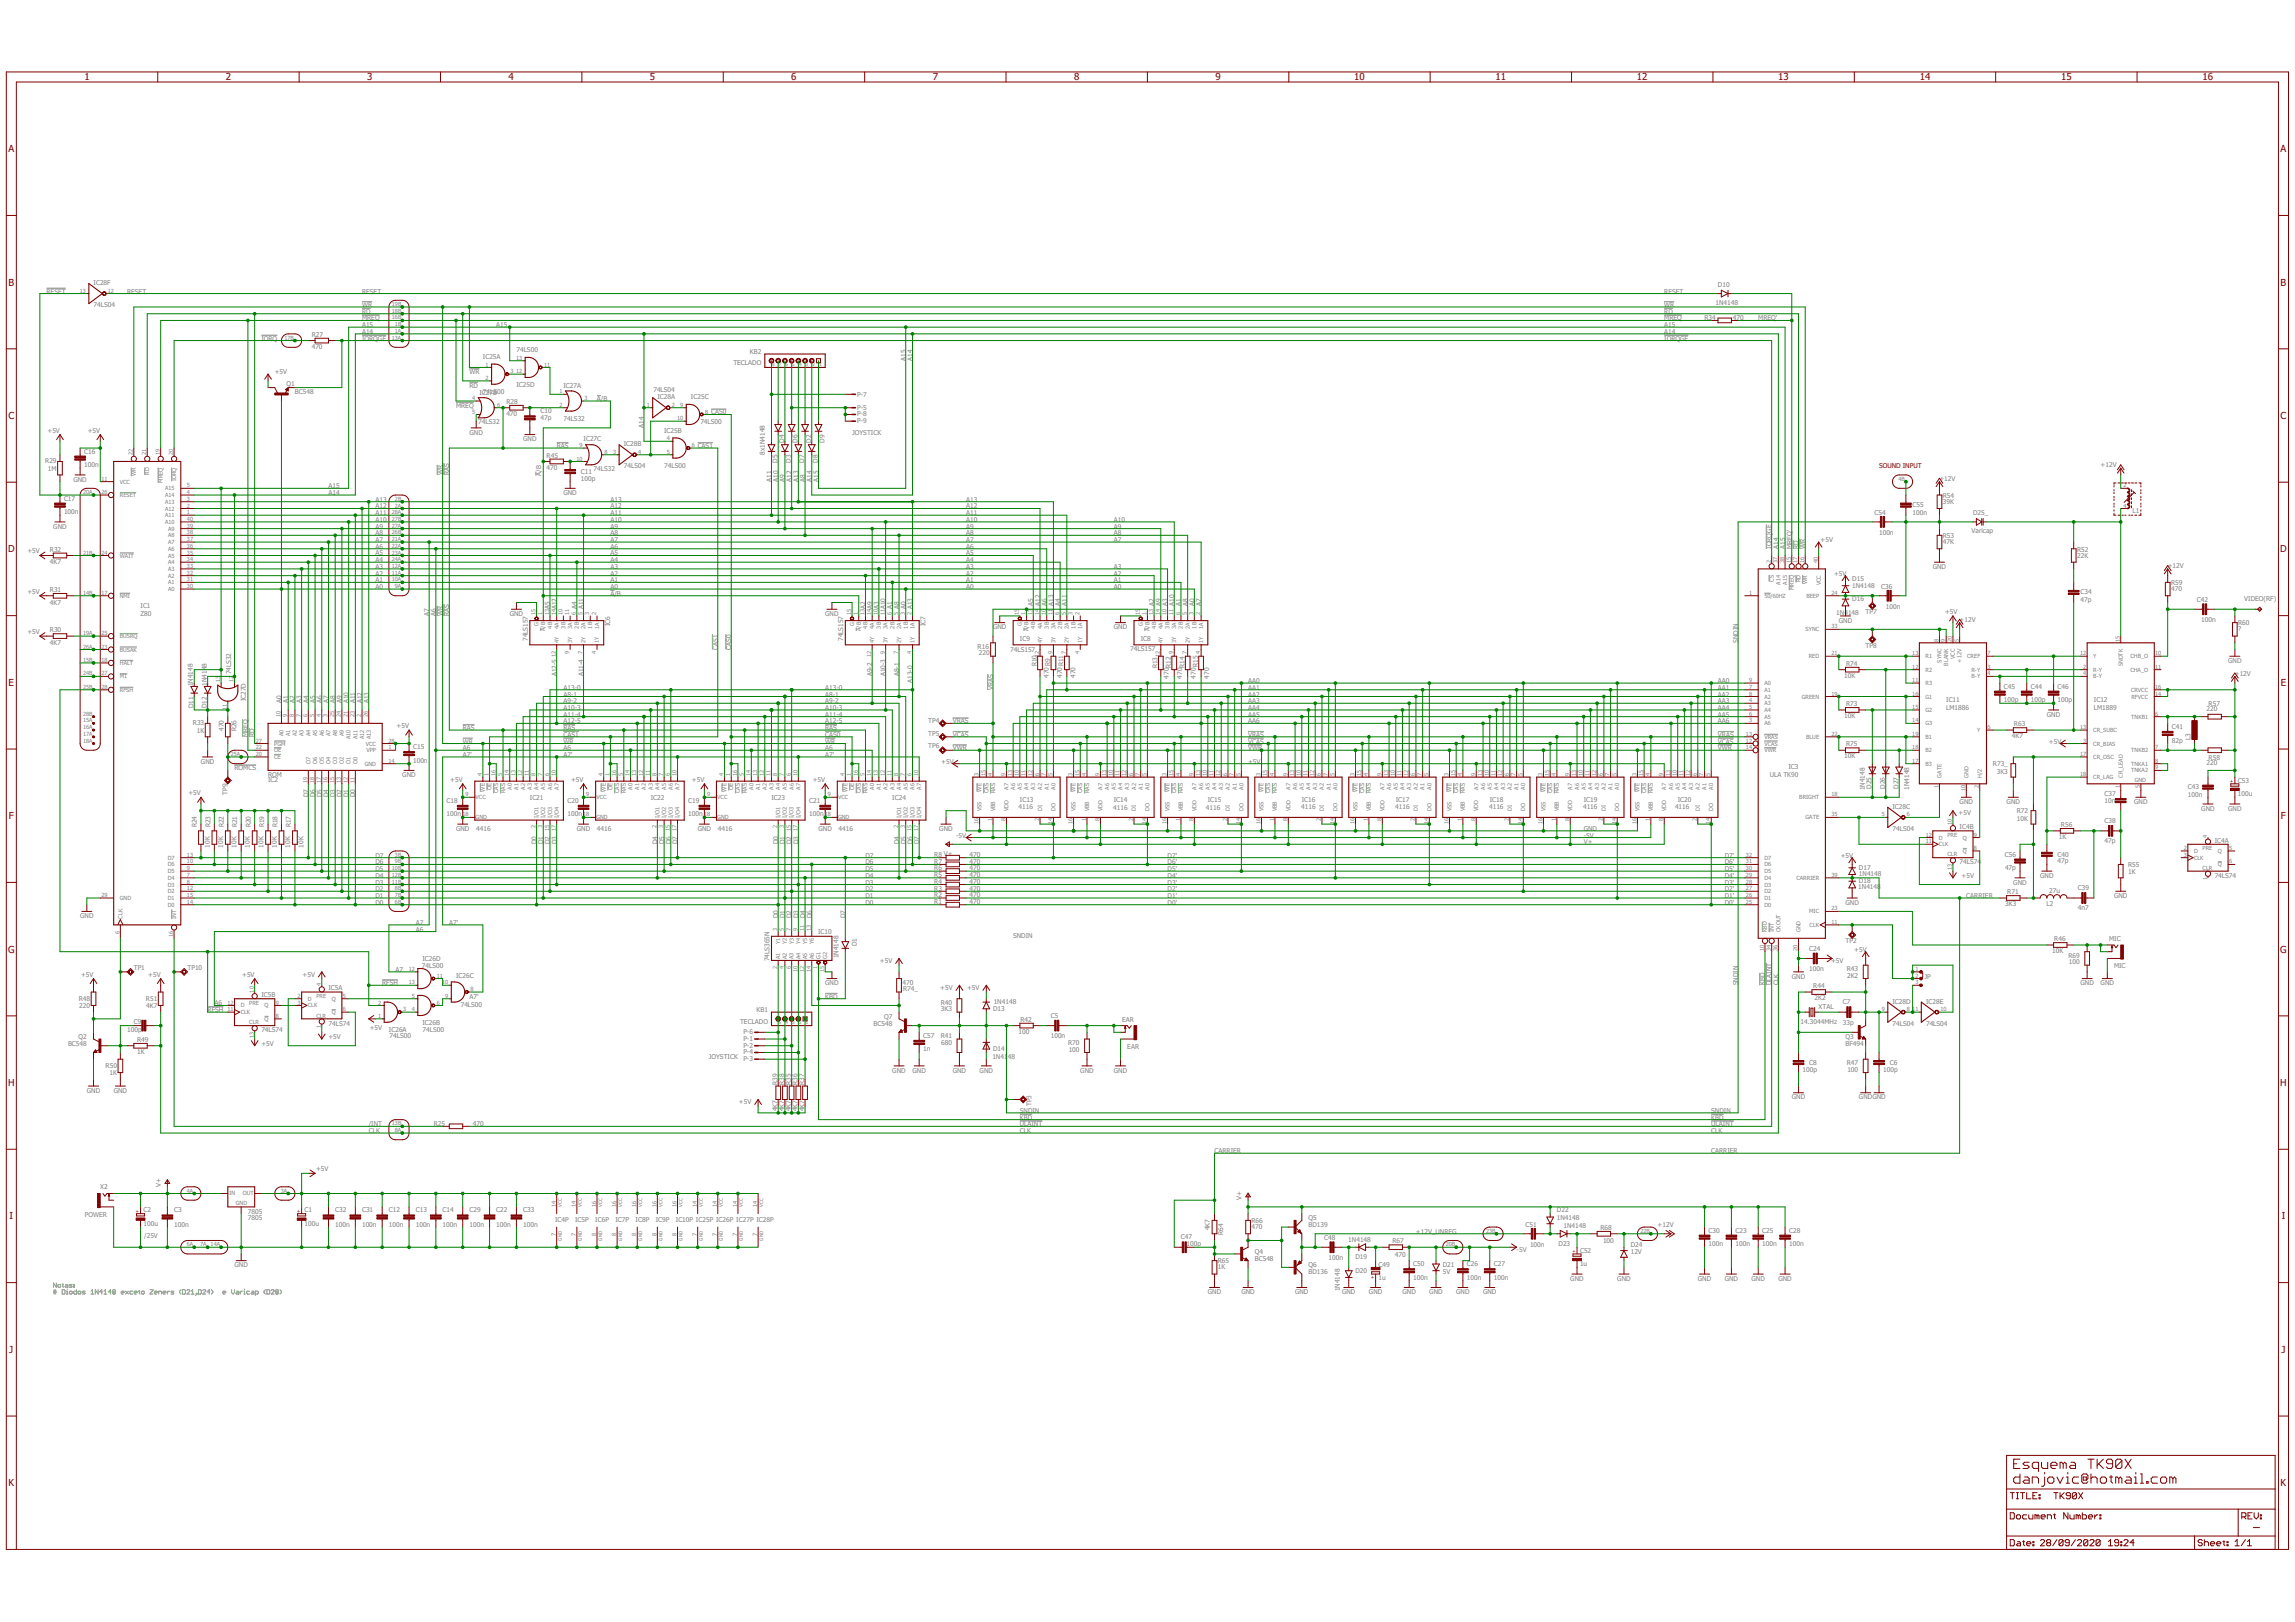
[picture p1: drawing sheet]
<svg xmlns="http://www.w3.org/2000/svg" width="841mm" height="594mm" viewBox="0 0 841 594" stroke-linecap="round" stroke-linejoin="round" font-family="sans-serif">
<defs><g id="words">
<g font-size="3.6" fill="#800000">
<text x="30.9" y="29.4">1</text>
<text x="82.7" y="29.4">2</text>
<text x="134.5" y="29.4">3</text>
<text x="186.4" y="29.4">4</text>
<text x="238.2" y="29.4">5</text>
<text x="290" y="29.4">6</text>
<text x="341.8" y="29.4">7</text>
<text x="393.6" y="29.4">8</text>
<text x="445.4" y="29.4">9</text>
<text x="496.2" y="29.4">10</text>
<text x="548.1" y="29.4">11</text>
<text x="599.9" y="29.4">12</text>
<text x="651.7" y="29.4">13</text>
<text x="703.5" y="29.4">14</text>
<text x="755.3" y="29.4">15</text>
<text x="807.1" y="29.4">16</text>
<text x="3.1" y="55.7">A</text>
<text x="835.7" y="55.7">A</text>
<text x="3.1" y="104.6">B</text>
<text x="835.8" y="104.6">B</text>
<text x="3.1" y="153.4">C</text>
<text x="835.7" y="153.4">C</text>
<text x="2.9" y="202.3">D</text>
<text x="835.6" y="202.3">D</text>
<text x="3.2" y="251.2">E</text>
<text x="835.8" y="251.2">E</text>
<text x="3.2" y="300">F</text>
<text x="835.9" y="300">F</text>
<text x="3" y="348.9">G</text>
<text x="835.6" y="348.9">G</text>
<text x="3" y="397.7">H</text>
<text x="835.6" y="397.7">H</text>
<text x="3.5" y="446.6">I</text>
<text x="836.1" y="446.6">I</text>
<text x="3.4" y="495.5">J</text>
<text x="836.1" y="495.5">J</text>
<text x="3.1" y="544.3">K</text>
<text x="835.8" y="544.3">K</text>
</g>
<g font-size="2.4" fill="#808080">
<text x="17.1" y="107.5">RESET</text>
<text x="34.3" y="104.4">IC28F</text>
<text x="46.6" y="107.5">RESET</text>
<text x="132.7" y="107.5">RESET</text>
<text x="609.9" y="107.5">RESET</text>
<text x="629.6" y="105.1">D10</text>
<text x="34.3" y="112.4">74LS04</text>
<text x="132.7" y="112.4">WR</text>
<text x="609.9" y="112.4">WR</text>
<text x="628.6" y="111.7">1N4148</text>
<text x="132.7" y="119.8">A15</text>
<text x="132.7" y="117.4">MREQ</text>
<text x="132.7" y="114.9">RD</text>
<text x="181.9" y="119.8">A15</text>
<text x="609.9" y="119.8">A15</text>
<text x="609.9" y="117.4">MREQ</text>
<text x="609.9" y="114.9">RD</text>
<text x="624.6" y="117.1">R34</text>
<text x="635" y="117.1">470</text>
<text x="644.3" y="117.4">MREQ'</text>
<text x="95.8" y="124.7">IORQ</text>
<text x="114.2" y="123.3">R27</text>
<text x="132.7" y="122.3">A14</text>
<text x="132.7" y="124.7">IORQGE</text>
<text x="609.9" y="122.3">A14</text>
<text x="609.9" y="124.7">IORQGE</text>
<text x="114.2" y="127.9">470</text>
<text x="177" y="131.5">IC25A</text>
<text x="189.2" y="128.9">74LS00</text>
<text x="274.8" y="129.7">KB2</text>
<text x="100.7" y="137">+5V</text>
<text x="172" y="137">WR</text>
<text x="268.7" y="133.8">TECLADO</text>
<text x="331.9" y="132.1" transform="rotate(-90 331.9 132.1)">A15</text>
<text x="334.4" y="132.1" transform="rotate(-90 334.4 132.1)">A14</text>
<text x="105" y="141.2">Q1</text>
<text x="172" y="142">RD</text>
<text x="189.2" y="141.8">IC25D</text>
<text x="206.5" y="142">IC27A</text>
<text x="239.4" y="143.7">74LS04</text>
<text x="108.1" y="144.4">BC548</text>
<text x="167.1" y="149.3">MREQ</text>
<text x="175.7" y="144.7">IC27B00</text>
<text x="177" y="144.4">74LS</text>
<text x="185.6" y="147.9">R28</text>
<text x="218.8" y="146.9">A/B</text>
<text x="240.9" y="146.3">IC28A</text>
<text x="253.2" y="146.3">IC25C</text>
<text x="314.1" y="145.4">P-7</text>
<text x="175.2" y="155.2">74LS32</text>
<text x="185.6" y="152.5">470</text>
<text x="198.1" y="153.9">47p</text>
<text x="198.1" y="151.4">C10</text>
<text x="206.5" y="154.3">74LS32</text>
<text x="256.6" y="155.2">74LS00</text>
<text x="260.6" y="151.8">CAS0</text>
<text x="314.1" y="150.1">P-5</text>
<text x="314.1" y="152.5">P-8</text>
<text x="314.1" y="155">P-9</text>
<text x="17.4" y="158.4">+5V</text>
<text x="32.2" y="158.4">+5V</text>
<text x="172" y="159.2">GND</text>
<text x="191.7" y="161.6">GND</text>
<text x="213.8" y="161.6">IC27C</text>
<text x="236" y="156.7" transform="rotate(-90 236 156.7)">A14</text>
<text x="243.4" y="158.6">IC25B</text>
<text x="312.2" y="159.2">JOYSTICK</text>
<text x="30.8" y="166.2">C16</text>
<text x="200.3" y="167.6">R45</text>
<text x="204" y="164.1">RAS</text>
<text x="228.6" y="163.5">IC28B</text>
<text x="255.7" y="164.1">CAS1</text>
<text x="280.3" y="166.6" transform="rotate(-90 280.3 166.6)">8x1N4148</text>
<text x="287.4" y="162.2" transform="rotate(-90 287.4 162.2)">D4</text>
<text x="292.3" y="162.2" transform="rotate(-90 292.3 162.2)">D6</text>
<text x="297.2" y="162.2" transform="rotate(-90 297.2 162.2)">D2</text>
<text x="302.1" y="162.2" transform="rotate(-90 302.1 162.2)">D9</text>
<text x="16.6" y="169.7">R29</text>
<text x="17.5" y="172.5">1M</text>
<text x="30.8" y="171.1">100n</text>
<text x="162.2" y="173.9" transform="rotate(-90 162.2 173.9)">WR</text>
<text x="164.7" y="173.9" transform="rotate(-90 164.7 173.9)">RAS</text>
<text x="200.3" y="172.2">470</text>
<text x="212.9" y="173.6">C11</text>
<text x="217.5" y="172.5">74LS32</text>
<text x="228.6" y="171.5">74LS04</text>
<text x="243.4" y="171.5">74LS00</text>
<text x="284.9" y="169.5" transform="rotate(-90 284.9 169.5)">D5</text>
<text x="289.8" y="169.5" transform="rotate(-90 289.8 169.5)">D3</text>
<text x="294.7" y="169.5" transform="rotate(-90 294.7 169.5)">D7</text>
<text x="299.7" y="169.5" transform="rotate(-90 299.7 169.5)">D8</text>
<text x="769.8" y="171.2">+12V</text>
<text x="26.9" y="176.4">GND</text>
<text x="120.4" y="178.9">A15</text>
<text x="198.4" y="174.2" transform="rotate(-90 198.4 174.2)">A/B</text>
<text x="212.9" y="176">100p</text>
<text x="282.7" y="176.4" transform="rotate(-90 282.7 176.4)">A11</text>
<text x="285.2" y="176.4" transform="rotate(-90 285.2 176.4)">A10</text>
<text x="287.6" y="176.4" transform="rotate(-90 287.6 176.4)">A9</text>
<text x="290.1" y="176.4" transform="rotate(-90 290.1 176.4)">A12</text>
<text x="292.6" y="176.4" transform="rotate(-90 292.6 176.4)">A13</text>
<text x="295" y="176.4" transform="rotate(-90 295 176.4)">A8</text>
<text x="297.5" y="176.4" transform="rotate(-90 297.5 176.4)">A14</text>
<text x="299.9" y="176.4" transform="rotate(-90 299.9 176.4)">A15</text>
<text x="710.7" y="176.1">+12V</text>
<text x="23.5" y="183.4">C17</text>
<text x="120.4" y="181.3">A14</text>
<text x="137.6" y="183.8">A13</text>
<text x="206.5" y="181.3">GND</text>
<text x="223.7" y="183.8">A13</text>
<text x="354.1" y="183.8">A13</text>
<text x="700.9" y="185.6">C55</text>
<text x="712" y="184.5">39K</text>
<text x="712" y="182.3">R54</text>
<text x="23.5" y="188.3">100n</text>
<text x="137.6" y="191.2">A10</text>
<text x="137.6" y="188.7">A11</text>
<text x="137.6" y="186.2">A12</text>
<text x="223.7" y="191.2">A10</text>
<text x="223.7" y="188.7">A11</text>
<text x="223.7" y="186.2">A12</text>
<text x="354.1" y="191.2">A10</text>
<text x="354.1" y="188.7">A11</text>
<text x="354.1" y="186.2">A12</text>
<text x="408.2" y="191.2">A10</text>
<text x="686.9" y="188.6">C54</text>
<text x="700.9" y="188.6">100n</text>
<text x="723" y="188.7">D25_</text>
<text x="781.5" y="188">L1</text>
<text x="19.5" y="193.6">GND</text>
<text x="137.6" y="196.1">A8</text>
<text x="137.6" y="193.6">A9</text>
<text x="223.7" y="196.1">A8</text>
<text x="223.7" y="193.6">A9</text>
<text x="354.1" y="196.1">A8</text>
<text x="354.1" y="193.6">A9</text>
<text x="408.2" y="196.1">A8</text>
<text x="408.2" y="193.6">A9</text>
<text x="688.6" y="196">100n</text>
<text x="712" y="197.1">R53</text>
<text x="722.5" y="195.3">Varicap</text>
<text x="10" y="202.7">+5V</text>
<text x="18.3" y="202">R32</text>
<text x="137.6" y="203.5">A5</text>
<text x="137.6" y="201">A6</text>
<text x="137.6" y="198.5">A7</text>
<text x="223.7" y="203.5">A5</text>
<text x="223.7" y="201">A6</text>
<text x="223.7" y="198.5">A7</text>
<text x="354.1" y="203.5">A5</text>
<text x="354.1" y="201">A6</text>
<text x="354.1" y="198.5">A7</text>
<text x="408.2" y="198.5">A7</text>
<text x="649.2" y="201" transform="rotate(-90 649.2 201)">IORQGE</text>
<text x="651.7" y="201" transform="rotate(-90 651.7 201)">A14</text>
<text x="654.2" y="201" transform="rotate(-90 654.2 201)">A15</text>
<text x="656.6" y="201" transform="rotate(-90 656.6 201)">MREQ'</text>
<text x="659.1" y="201" transform="rotate(-90 659.1 201)">RD</text>
<text x="661.5" y="201" transform="rotate(-90 661.5 201)">WR</text>
<text x="667.2" y="198.5">+5V</text>
<text x="712" y="199.3">47K</text>
<text x="761.2" y="202">R52</text>
<text x="18.3" y="206.7">4K7</text>
<text x="137.6" y="208.4">A3</text>
<text x="137.6" y="205.9">A4</text>
<text x="223.7" y="208.4">A3</text>
<text x="223.7" y="205.9">A4</text>
<text x="354.1" y="208.4">A3</text>
<text x="354.1" y="205.9">A4</text>
<text x="408.2" y="208.4">A3</text>
<text x="708.3" y="208.4">GND</text>
<text x="761.2" y="204.2">22K</text>
<text x="794.4" y="208.1">+12V</text>
<text x="137.6" y="215.8">A0</text>
<text x="137.6" y="213.3">A1</text>
<text x="137.6" y="210.8">A2</text>
<text x="223.7" y="215.8">A0</text>
<text x="223.7" y="213.3">A1</text>
<text x="223.7" y="210.8">A2</text>
<text x="354.1" y="215.8">A0</text>
<text x="354.1" y="213.3">A1</text>
<text x="354.1" y="210.8">A2</text>
<text x="408.2" y="215.8">A0</text>
<text x="408.2" y="213.3">A1</text>
<text x="408.2" y="210.8">A2</text>
<text x="672.1" y="210.8">+5V</text>
<text x="678.8" y="215.5">1N4148</text>
<text x="678.8" y="212.8">D15</text>
<text x="689.4" y="215.6">C36</text>
<text x="795.6" y="214.3">R59</text>
<text x="10" y="217.5">+5V</text>
<text x="18.3" y="221.4">4K7</text>
<text x="18.3" y="216.8">R31</text>
<text x="223.7" y="218.2">A/B</text>
<text x="378.7" y="221.9" transform="rotate(-90 378.7 221.9)">A5</text>
<text x="381.1" y="221.9" transform="rotate(-90 381.1 221.9)">A12</text>
<text x="383.6" y="221.9" transform="rotate(-90 383.6 221.9)">A6</text>
<text x="386" y="221.9" transform="rotate(-90 386 221.9)">A13</text>
<text x="388.5" y="221.9" transform="rotate(-90 388.5 221.9)">A4</text>
<text x="391" y="221.9" transform="rotate(-90 391 221.9)">A11</text>
<text x="422.9" y="221.9" transform="rotate(-90 422.9 221.9)">A2</text>
<text x="425.4" y="221.9" transform="rotate(-90 425.4 221.9)">A9</text>
<text x="427.9" y="221.9" transform="rotate(-90 427.9 221.9)">A3</text>
<text x="430.3" y="221.9" transform="rotate(-90 430.3 221.9)">A10</text>
<text x="432.8" y="221.9" transform="rotate(-90 432.8 221.9)">A1</text>
<text x="435.2" y="221.9" transform="rotate(-90 435.2 221.9)">A8</text>
<text x="437.7" y="221.9" transform="rotate(-90 437.7 221.9)">A0</text>
<text x="440.2" y="221.9" transform="rotate(-90 440.2 221.9)">A7</text>
<text x="678.8" y="220.2">D16</text>
<text x="762.4" y="220.6">47p</text>
<text x="762.4" y="217.6">C34</text>
<text x="795.6" y="216.5">470</text>
<text x="805" y="220.5">C42</text>
<text x="822.4" y="220.2">VIDEO(RF)</text>
<text x="51.5" y="225.6">Z80</text>
<text x="51.5" y="222.5">IC1</text>
<text x="157.3" y="225.6" transform="rotate(-90 157.3 225.6)">A7</text>
<text x="159.7" y="225.6" transform="rotate(-90 159.7 225.6)">A6</text>
<text x="162.2" y="225.6" transform="rotate(-90 162.2 225.6)">WR</text>
<text x="164.7" y="225.6" transform="rotate(-90 164.7 225.6)">RAS</text>
<text x="186.8" y="225.6">GND</text>
<text x="201.5" y="223.1" transform="rotate(-90 201.5 223.1)">A5</text>
<text x="204" y="223.1" transform="rotate(-90 204 223.1)">A12</text>
<text x="211.4" y="223.1" transform="rotate(-90 211.4 223.1)">A4</text>
<text x="213.8" y="223.1" transform="rotate(-90 213.8 223.1)">A11</text>
<text x="302.4" y="225.6">GND</text>
<text x="317.2" y="223.1" transform="rotate(-90 317.2 223.1)">A2</text>
<text x="319.6" y="223.1" transform="rotate(-90 319.6 223.1)">A9</text>
<text x="322.1" y="223.1" transform="rotate(-90 322.1 223.1)">A3</text>
<text x="324.5" y="223.1" transform="rotate(-90 324.5 223.1)">A10</text>
<text x="327" y="223.1" transform="rotate(-90 327 223.1)">A1</text>
<text x="329.5" y="223.1" transform="rotate(-90 329.5 223.1)">A8</text>
<text x="331.9" y="223.1" transform="rotate(-90 331.9 223.1)">A0</text>
<text x="334.4" y="223.1" transform="rotate(-90 334.4 223.1)">A13</text>
<text x="672.9" y="225.1">1N4148</text>
<text x="683.7" y="225">TP7</text>
<text x="691.1" y="223">100n</text>
<text x="712.8" y="224.8">+5V</text>
<text x="718.1" y="227.8">+12V</text>
<text x="806.7" y="227.9">100n</text>
<text x="10" y="232.2">+5V</text>
<text x="18.3" y="231.5">R30</text>
<text x="223.6" y="229.3" transform="rotate(-90 223.6 229.3)">IC6</text>
<text x="339.2" y="229.3" transform="rotate(-90 339.2 229.3)">IC7</text>
<text x="363.9" y="230.5">GND</text>
<text x="408.2" y="230.5">GND</text>
<text x="673.8" y="228.1">GND</text>
<text x="820.2" y="231.3">?</text>
<text x="820.2" y="229.1">R60</text>
<text x="18.3" y="236.2">4K7</text>
<text x="193.4" y="234.8" transform="rotate(-90 193.4 234.8)">74LS157</text>
<text x="263" y="237.9" transform="rotate(-90 263 237.9)">CAS1</text>
<text x="268" y="237.9" transform="rotate(-90 268 237.9)">CAS0</text>
<text x="309" y="234.8" transform="rotate(-90 309 234.8)">74LS157</text>
<text x="358.3" y="237.6">R16</text>
<text x="358.7" y="239.9">220</text>
<text x="370.2" y="238.6">74LS157</text>
<text x="373.7" y="234.8">IC9</text>
<text x="414.2" y="238.4">74LS157</text>
<text x="418" y="234.8">IC8</text>
<text x="636.9" y="235.4" transform="rotate(-90 636.9 235.4)">SNDIN</text>
<text x="683.7" y="237.3">TP8</text>
<text x="379.9" y="244" transform="rotate(-90 379.9 244)">R10</text>
<text x="424.2" y="244.8" transform="rotate(-90 424.2 244.8)">R13</text>
<text x="429.1" y="244.5" transform="rotate(-90 429.1 244.5)">R12</text>
<text x="434" y="244.5" transform="rotate(-90 434 244.5)">R14</text>
<text x="438.9" y="244.3" transform="rotate(-90 438.9 244.3)">R15</text>
<text x="676.5" y="243.8">R74</text>
<text x="816.5" y="242.8">GND</text>
<text x="70.7" y="251.4" transform="rotate(-90 70.7 251.4)">1N4148</text>
<text x="75.8" y="251.1" transform="rotate(-90 75.8 251.1)">1N4148</text>
<text x="84.7" y="247" transform="rotate(-90 84.7 247)">74LS32</text>
<text x="204" y="247.7" transform="rotate(-90 204 247.7)">A12-5</text>
<text x="213.8" y="247.7" transform="rotate(-90 213.8 247.7)">A11-4</text>
<text x="319.6" y="247.7" transform="rotate(-90 319.6 247.7)">A9-2</text>
<text x="324.5" y="247.7" transform="rotate(-90 324.5 247.7)">A10-3</text>
<text x="329.5" y="247.7" transform="rotate(-90 329.5 247.7)">A8-1</text>
<text x="334.4" y="250.2" transform="rotate(-90 334.4 250.2)">A13-0</text>
<text x="384.3" y="248.3" transform="rotate(-90 384.3 248.3)">470R9</text>
<text x="389.2" y="248.3" transform="rotate(-90 389.2 248.3)">470R11</text>
<text x="394.1" y="248.3" transform="rotate(-90 394.1 248.3)">470</text>
<text x="428.3" y="248.5" transform="rotate(-90 428.3 248.5)">470</text>
<text x="433.3" y="248.5" transform="rotate(-90 433.3 248.5)">470</text>
<text x="438.2" y="248.5" transform="rotate(-90 438.2 248.5)">470</text>
<text x="443.1" y="248.5" transform="rotate(-90 443.1 248.5)">470</text>
<text x="457.4" y="250.2">AA0</text>
<text x="629.6" y="250.2">AA0</text>
<text x="675.8" y="248.2">10K</text>
<text x="819" y="247.5">+12V</text>
<text x="90.1" y="256.9" transform="rotate(-90 90.1 256.9)">IC27D</text>
<text x="103.2" y="257.6" transform="rotate(-90 103.2 257.6)">A0</text>
<text x="105.6" y="257.6" transform="rotate(-90 105.6 257.6)">A1</text>
<text x="108.1" y="257.6" transform="rotate(-90 108.1 257.6)">A2</text>
<text x="110.5" y="257.6" transform="rotate(-90 110.5 257.6)">A3</text>
<text x="113" y="257.6" transform="rotate(-90 113 257.6)">A4</text>
<text x="115.5" y="257.6" transform="rotate(-90 115.5 257.6)">A5</text>
<text x="117.9" y="257.6" transform="rotate(-90 117.9 257.6)">A6</text>
<text x="120.4" y="257.6" transform="rotate(-90 120.4 257.6)">A7</text>
<text x="122.8" y="257.6" transform="rotate(-90 122.8 257.6)">A8</text>
<text x="125.3" y="257.6" transform="rotate(-90 125.3 257.6)">A9</text>
<text x="127.8" y="257.6" transform="rotate(-90 127.8 257.6)">A10</text>
<text x="130.2" y="257.6" transform="rotate(-90 130.2 257.6)">A11</text>
<text x="132.7" y="257.6" transform="rotate(-90 132.7 257.6)">A12</text>
<text x="135.1" y="257.6" transform="rotate(-90 135.1 257.6)">A13</text>
<text x="206.5" y="257.6">A9-2</text>
<text x="206.5" y="255.1">A8-1</text>
<text x="206.5" y="252.6">A13-0</text>
<text x="302.4" y="257.6">A9-2</text>
<text x="302.4" y="255.1">A8-1</text>
<text x="302.4" y="252.6">A13-0</text>
<text x="363.9" y="252.6" transform="rotate(-90 363.9 252.6)">VRAS</text>
<text x="457.4" y="257.6">AA3</text>
<text x="457.4" y="255.1">AA2</text>
<text x="457.4" y="252.6">AA1</text>
<text x="629.6" y="257.6">AA3</text>
<text x="629.6" y="255.1">AA2</text>
<text x="629.6" y="252.6">AA1</text>
<text x="713.2" y="257">IC11</text>
<text x="734.4" y="257.2">100p</text>
<text x="734.4" y="252.3">C45</text>
<text x="744.2" y="257.2">100p</text>
<text x="744.2" y="252.3">C44</text>
<text x="754" y="257.2">100p</text>
<text x="754" y="252.3">C46</text>
<text x="767.3" y="257">IC12</text>
<text x="70.9" y="259.4" transform="rotate(-90 70.9 259.4)">D11</text>
<text x="75.8" y="259.4" transform="rotate(-90 75.8 259.4)">D12</text>
<text x="206.5" y="262.5">A11-4</text>
<text x="206.5" y="260">A10-3</text>
<text x="302.4" y="262.5">A11-4</text>
<text x="302.4" y="260">A10-3</text>
<text x="457.4" y="262.5">AA5</text>
<text x="457.4" y="260">AA4</text>
<text x="629.6" y="262.5">AA5</text>
<text x="629.6" y="260">AA4</text>
<text x="675.8" y="263">10K</text>
<text x="676.5" y="258.6">R73</text>
<text x="713.2" y="260">LM1886</text>
<text x="750.1" y="262.5">GND</text>
<text x="767.3" y="260">LM1889</text>
<text x="808.6" y="260.5">220</text>
<text x="809.4" y="258.6">R57</text>
<text x="70.7" y="265.7">R33</text>
<text x="72.1" y="268.4">1K</text>
<text x="82" y="267.7" transform="rotate(-90 82 267.7)">470</text>
<text x="86.6" y="267.9" transform="rotate(-90 86.6 267.9)">R26</text>
<text x="90.9" y="269.9" transform="rotate(-90 90.9 269.9)">MREQ</text>
<text x="93.3" y="269.9" transform="rotate(-90 93.3 269.9)">RD</text>
<text x="145.3" y="266.7">+5V</text>
<text x="169.6" y="267.4">RAS</text>
<text x="206.5" y="267.4">RAS</text>
<text x="206.5" y="269.9">CAS1</text>
<text x="206.5" y="264.9">A12-5</text>
<text x="302.4" y="267.4">RAS</text>
<text x="302.4" y="269.9">CAS0</text>
<text x="302.4" y="264.9">A12-5</text>
<text x="340.1" y="264.8">TP4</text>
<text x="340.1" y="269.7">TP5</text>
<text x="349.1" y="264.9">VRAS</text>
<text x="349.1" y="269.9">VCAS</text>
<text x="457.4" y="264.9">AA6</text>
<text x="457.4" y="269.9">VRAS</text>
<text x="629.6" y="264.9">AA6</text>
<text x="629.6" y="269.9">VRAS</text>
<text x="738" y="266">R63</text>
<text x="795.8" y="267">C41</text>
<text x="151.4" y="274.4">C15</text>
<text x="169.6" y="272.3">WR</text>
<text x="169.6" y="274.8">A6</text>
<text x="206.5" y="272.3">WR</text>
<text x="206.5" y="274.8">A6</text>
<text x="302.4" y="272.3">WR</text>
<text x="302.4" y="274.8">A6</text>
<text x="340.1" y="273.9">TP6</text>
<text x="349.1" y="274.8">VWR</text>
<text x="457.4" y="272.3">VCAS</text>
<text x="457.4" y="274.8">VWR</text>
<text x="629.6" y="272.3">VCAS</text>
<text x="629.6" y="274.8">VWR</text>
<text x="676.5" y="273.3">R75</text>
<text x="737.3" y="270.4">4K7</text>
<text x="750.8" y="272.3">+5V</text>
<text x="795.8" y="272">82p</text>
<text x="802.8" y="271.1" transform="rotate(-90 802.8 271.1)">L3</text>
<text x="73.6" y="279.7">GND</text>
<text x="151.4" y="279.3">100n</text>
<text x="169.6" y="277.2">A7'</text>
<text x="206.5" y="277.2">A7'</text>
<text x="302.4" y="277.2">A7'</text>
<text x="345" y="279.7">+5V</text>
<text x="457.4" y="279.7">+5V</text>
<text x="655.4" y="281.6">IC3</text>
<text x="675.8" y="277.7">10K</text>
<text x="730.3" y="280.4">R73_</text>
<text x="808.6" y="280.2">220</text>
<text x="809.4" y="278.3">R58</text>
<text x="85.9" y="282.2">ROMCS</text>
<text x="98.2" y="284.6">ROM</text>
<text x="98.2" y="286.5">IC2</text>
<text x="147.4" y="284.6">GND</text>
<text x="165" y="286.3">+5V</text>
<text x="209.3" y="286.3">+5V</text>
<text x="253.6" y="286.3">+5V</text>
<text x="297.8" y="286.3">+5V</text>
<text x="648.5" y="284.6">ULA TK90</text>
<text x="731.7" y="283.4">3K3</text>
<text x="820.1" y="286.6">C53</text>
<text x="69.1" y="291.3">+5V</text>
<text x="83.3" y="291.2" transform="rotate(-90 83.3 291.2)">TP9</text>
<text x="113" y="292" transform="rotate(-90 113 292)">D7</text>
<text x="115.5" y="292" transform="rotate(-90 115.5 292)">D6</text>
<text x="117.9" y="292" transform="rotate(-90 117.9 292)">D5</text>
<text x="120.4" y="292" transform="rotate(-90 120.4 292)">D4</text>
<text x="122.8" y="292" transform="rotate(-90 122.8 292)">D3</text>
<text x="125.3" y="292" transform="rotate(-90 125.3 292)">D2</text>
<text x="127.8" y="292" transform="rotate(-90 127.8 292)">D1</text>
<text x="130.2" y="292" transform="rotate(-90 130.2 292)">D0</text>
<text x="194.2" y="293.1">IC21</text>
<text x="238.4" y="293.1">IC22</text>
<text x="282.7" y="293.1">IC23</text>
<text x="327" y="293.1">IC24</text>
<text x="373.7" y="293.8">IC13</text>
<text x="408.2" y="293.8">IC14</text>
<text x="442.6" y="293.8">IC15</text>
<text x="477.1" y="293.8">IC16</text>
<text x="511.5" y="293.8">IC17</text>
<text x="545.9" y="293.8">IC18</text>
<text x="580.4" y="293.8">IC19</text>
<text x="614.8" y="293.8">IC20</text>
<text x="683.4" y="289.5" transform="rotate(-90 683.4 289.5)">1N4148</text>
<text x="685.9" y="288.9" transform="rotate(-90 685.9 288.9)">D25</text>
<text x="690.8" y="288.9" transform="rotate(-90 690.8 288.9)">D26</text>
<text x="695.7" y="288.9" transform="rotate(-90 695.7 288.9)">D27</text>
<text x="699.6" y="289.2" transform="rotate(-90 699.6 289.2)">1N4148</text>
<text x="771.3" y="291.6">C37</text>
<text x="801.8" y="291.9">100n</text>
<text x="801.8" y="288.9">C43</text>
<text x="820.1" y="291.5">100u</text>
<text x="163.7" y="299">100n</text>
<text x="163.7" y="294.1">C18</text>
<text x="207.9" y="299">100n</text>
<text x="207.9" y="294.1">C20</text>
<text x="252.2" y="299">100n</text>
<text x="252.2" y="294.1">C19</text>
<text x="296.5" y="299">100n</text>
<text x="296.5" y="294.1">C21</text>
<text x="373.2" y="296.4">4116</text>
<text x="407.9" y="296.7">4116</text>
<text x="441.9" y="296.7">4116</text>
<text x="476.8" y="296.2">4116</text>
<text x="511.2" y="296.4">4116</text>
<text x="545.7" y="296.4">4116</text>
<text x="580.1" y="296.2">4116</text>
<text x="613.8" y="296.2">4116</text>
<text x="693.5" y="296.3">IC28C</text>
<text x="717.7" y="298.6">+5V</text>
<text x="718.1" y="294.5">GND</text>
<text x="735.3" y="294.5">GND</text>
<text x="739" y="297.6">R72</text>
<text x="771.3" y="294.1">10n</text>
<text x="782.1" y="294.5">GND</text>
<text x="806.7" y="296.9">GND</text>
<text x="816.5" y="296.9">GND</text>
<text x="72.2" y="303.1" transform="rotate(-90 72.2 303.1)">R24</text>
<text x="77.1" y="303.1" transform="rotate(-90 77.1 303.1)">R23</text>
<text x="82" y="303.1" transform="rotate(-90 82 303.1)">R22</text>
<text x="86.9" y="303.1" transform="rotate(-90 86.9 303.1)">R21</text>
<text x="91.9" y="303.1" transform="rotate(-90 91.9 303.1)">R20</text>
<text x="96.8" y="303.1" transform="rotate(-90 96.8 303.1)">R19</text>
<text x="101.7" y="303.1" transform="rotate(-90 101.7 303.1)">R18</text>
<text x="106.6" y="303.1" transform="rotate(-90 106.6 303.1)">R17</text>
<text x="167.1" y="304.3">GND</text>
<text x="174.5" y="304.3">4416</text>
<text x="211.4" y="304.3">GND</text>
<text x="218.8" y="304.3">4416</text>
<text x="255.7" y="304.3">GND</text>
<text x="263" y="304.3">4416</text>
<text x="299.9" y="304.3">GND</text>
<text x="307.3" y="304.3">4416</text>
<text x="344.2" y="304.3">GND</text>
<text x="580.4" y="304.3">GND</text>
<text x="693.5" y="304.3">74LS04</text>
<text x="718.1" y="303.7">IC4B</text>
<text x="739.1" y="300.6">10K</text>
<text x="755.3" y="302.9">R56</text>
<text x="771.3" y="301.5">C38</text>
<text x="76.8" y="310.5" transform="rotate(-90 76.8 310.5)">10K</text>
<text x="81.8" y="310.5" transform="rotate(-90 81.8 310.5)">10K</text>
<text x="86.7" y="310.5" transform="rotate(-90 86.7 310.5)">10K</text>
<text x="91.6" y="310.5" transform="rotate(-90 91.6 310.5)">10K</text>
<text x="96.5" y="310.5" transform="rotate(-90 96.5 310.5)">10K</text>
<text x="101.4" y="310.5" transform="rotate(-90 101.4 310.5)">10K</text>
<text x="106.4" y="310.5" transform="rotate(-90 106.4 310.5)">10K</text>
<text x="111.3" y="310.5" transform="rotate(-90 111.3 310.5)">10K</text>
<text x="196.6" y="309.2" transform="rotate(-90 196.6 309.2)">D0</text>
<text x="199.1" y="309.2" transform="rotate(-90 199.1 309.2)">D1</text>
<text x="201.5" y="309.2" transform="rotate(-90 201.5 309.2)">D2</text>
<text x="204" y="309.2" transform="rotate(-90 204 309.2)">D3</text>
<text x="240.9" y="309.2" transform="rotate(-90 240.9 309.2)">D4</text>
<text x="243.4" y="309.2" transform="rotate(-90 243.4 309.2)">D5</text>
<text x="245.8" y="309.2" transform="rotate(-90 245.8 309.2)">D6</text>
<text x="248.3" y="309.2" transform="rotate(-90 248.3 309.2)">D7</text>
<text x="285.2" y="309.2" transform="rotate(-90 285.2 309.2)">D0</text>
<text x="287.6" y="309.2" transform="rotate(-90 287.6 309.2)">D1</text>
<text x="290.1" y="309.2" transform="rotate(-90 290.1 309.2)">D2</text>
<text x="292.6" y="309.2" transform="rotate(-90 292.6 309.2)">D3</text>
<text x="329.5" y="309.2" transform="rotate(-90 329.5 309.2)">D4</text>
<text x="331.9" y="309.2" transform="rotate(-90 331.9 309.2)">D5</text>
<text x="334.4" y="309.2" transform="rotate(-90 334.4 309.2)">D6</text>
<text x="336.8" y="309.2" transform="rotate(-90 336.8 309.2)">D7</text>
<text x="350.4" y="306.8">-5V</text>
<text x="580.4" y="306.8">-5V</text>
<text x="580.4" y="309.2">V+</text>
<text x="754.5" y="307.3">1K</text>
<text x="771.3" y="308.9">47p</text>
<text x="811.6" y="308.6">IC4A</text>
<text x="137.6" y="314.1">D7</text>
<text x="137.6" y="316.6">D6</text>
<text x="317.2" y="314.1">D7</text>
<text x="317.2" y="316.6">D6</text>
<text x="342.4" y="316.3">R7</text>
<text x="342.4" y="313.9">R8 V+</text>
<text x="355.3" y="316.4">470</text>
<text x="355.3" y="313.9">470</text>
<text x="427.9" y="314.1">D7'</text>
<text x="427.9" y="316.6">D6'</text>
<text x="632" y="314.1">D7'</text>
<text x="632" y="316.6">D6'</text>
<text x="674.6" y="314.1">+5V</text>
<text x="718.1" y="316.6">74LS74</text>
<text x="734.7" y="313.8">C56</text>
<text x="754" y="316.2">47p</text>
<text x="754" y="313.8">C40</text>
<text x="779.9" y="317.6">R55</text>
<text x="137.6" y="319.1">D5</text>
<text x="137.6" y="321.5">D4</text>
<text x="137.6" y="324">D3</text>
<text x="317.2" y="319.1">D5</text>
<text x="317.2" y="321.5">D4</text>
<text x="317.2" y="324">D3</text>
<text x="342.4" y="323.7">R4</text>
<text x="342.4" y="321.2">R5</text>
<text x="342.4" y="318.8">R6</text>
<text x="355.3" y="323.7">470</text>
<text x="355.3" y="321.3">470</text>
<text x="355.3" y="318.8">470</text>
<text x="427.9" y="319.1">D5'</text>
<text x="427.9" y="321.5">D4'</text>
<text x="427.9" y="324">D3'</text>
<text x="632" y="319.1">D5'</text>
<text x="632" y="321.5">D4'</text>
<text x="632" y="324">D3'</text>
<text x="681.2" y="320.8">1N4148</text>
<text x="681.2" y="318.6">D17</text>
<text x="681.2" y="323.5">D18</text>
<text x="718.9" y="321.5">+5V</text>
<text x="734.8" y="318.7">47p</text>
<text x="737.8" y="324">GND</text>
<text x="747.6" y="321.5">GND</text>
<text x="779.9" y="320">1K</text>
<text x="811.6" y="321.5">74LS74</text>
<text x="137.6" y="326.4">D2</text>
<text x="137.6" y="328.9">D1</text>
<text x="317.2" y="326.4">D2</text>
<text x="317.2" y="328.9">D1</text>
<text x="342.4" y="328.6">R2</text>
<text x="342.4" y="326.2">R3</text>
<text x="355.3" y="328.7">470</text>
<text x="355.3" y="326.2">470</text>
<text x="427.9" y="326.4">D2'</text>
<text x="427.9" y="328.9">D1'</text>
<text x="632" y="326.4">D2'</text>
<text x="632" y="328.9">D1'</text>
<text x="681" y="325.7">1N4148</text>
<text x="720.6" y="328.9">CARRIER</text>
<text x="735.6" y="327.5">R71</text>
<text x="751" y="326.9">27u</text>
<text x="761.4" y="326.1">C39</text>
<text x="774.7" y="328.9">GND</text>
<text x="137.6" y="331.4">D0</text>
<text x="317.2" y="331.4">D0</text>
<text x="342.4" y="331.1">R1</text>
<text x="355.3" y="331.1">470</text>
<text x="427.9" y="331.4">D0'</text>
<text x="632" y="331.4">D0'</text>
<text x="676.3" y="331.4">GND</text>
<text x="734.8" y="331.9">3K3</text>
<text x="750" y="331.8">L2</text>
<text x="761.4" y="333.5">4n7</text>
<text x="29.4" y="336.3">GND</text>
<text x="152.4" y="341.2">A6</text>
<text x="152.4" y="338.7">A7</text>
<text x="164.7" y="338.7">A7'</text>
<text x="285.2" y="336.3" transform="rotate(-90 285.2 336.3)">D0</text>
<text x="287.6" y="336.3" transform="rotate(-90 287.6 336.3)">D1</text>
<text x="290.1" y="336.3" transform="rotate(-90 290.1 336.3)">D2</text>
<text x="292.6" y="336.3" transform="rotate(-90 292.6 336.3)">D3</text>
<text x="295" y="336.3" transform="rotate(-90 295 336.3)">D4</text>
<text x="297.5" y="336.3" transform="rotate(-90 297.5 336.3)">D6</text>
<text x="309.8" y="336.3" transform="rotate(-90 309.8 336.3)">D7</text>
<text x="299.8" y="342.1">IC10</text>
<text x="314" y="346.6" transform="rotate(-90 314 346.6)">D1</text>
<text x="371.3" y="343.7">SNDIN</text>
<text x="676.3" y="345.5">TP2</text>
<text x="752.8" y="344.7">R46</text>
<text x="772.9" y="344.6">MIC</text>
<text x="154.8" y="352.1">IC26D</text>
<text x="282" y="352.1" transform="rotate(-90 282 352.1)">74LS365N</text>
<text x="307.3" y="351" transform="rotate(-90 307.3 351)">1N4148</text>
<text x="322.4" y="352.8">+5V</text>
<text x="663" y="348.2">C24</text>
<text x="671" y="352.8">+5V</text>
<text x="679.5" y="348.6">+5V</text>
<text x="752.1" y="349.1">10K</text>
<text x="758" y="350.8">R69</text>
<text x="758.1" y="353.2">100</text>
<text x="29.7" y="357.7">+5V</text>
<text x="49" y="355.3">TP1</text>
<text x="54.3" y="357.7">+5V</text>
<text x="68.7" y="355.3">TP10</text>
<text x="88.7" y="357.7">+5V</text>
<text x="110.9" y="357.7">+5V</text>
<text x="145" y="356">A7</text>
<text x="154.6" y="354.5">74LS00</text>
<text x="167.1" y="358.3">IC26C</text>
<text x="656.6" y="358.4">GND</text>
<text x="663" y="355.6">100n</text>
<text x="676.8" y="355.7">R43</text>
<text x="676.9" y="358.2">2K2</text>
<text x="705.2" y="358.4">JP</text>
<text x="774.7" y="354.7">MIC</text>
<text x="95.8" y="365.2">IC5B</text>
<text x="120.4" y="362.7">IC5A</text>
<text x="140.1" y="360.9">RFSH</text>
<text x="172" y="365.8">A7'</text>
<text x="302.4" y="360.9">GND</text>
<text x="302.4" y="365.8">KBD</text>
<text x="330.7" y="360.6">470</text>
<text x="330.9" y="362.9">R74_</text>
<text x="344.6" y="362.6">+5V</text>
<text x="354.4" y="362.6">+5V</text>
<text x="636.9" y="360.9" transform="rotate(-90 636.9 360.9)">SNDIN</text>
<text x="646.8" y="360.9" transform="rotate(-90 646.8 360.9)">KBD</text>
<text x="649.2" y="360.9" transform="rotate(-90 649.2 360.9)">ULAINT</text>
<text x="651.7" y="360.9" transform="rotate(-90 651.7 360.9)">CLK</text>
<text x="664.5" y="361.9">R44</text>
<text x="762.4" y="360.9">GND</text>
<text x="769.8" y="360.9">GND</text>
<text x="28.9" y="366.5">R48</text>
<text x="29" y="369.2">220</text>
<text x="53.5" y="366.5">R51</text>
<text x="53.5" y="369.2">4K7</text>
<text x="76.1" y="370.7">RFSH</text>
<text x="78.6" y="368.3">A6</text>
<text x="168.8" y="369">74LS00</text>
<text x="277.3" y="370.7">KB1</text>
<text x="344.7" y="368">R40</text>
<text x="344.8" y="370.5">3K3</text>
<text x="363.9" y="370.3">D13</text>
<text x="364.1" y="367.5">1N4148</text>
<text x="665" y="366.3">2K2</text>
<text x="666.5" y="369.7">XTAL</text>
<text x="675.3" y="367.9">C7</text>
<text x="693.5" y="367.6">IC28D</text>
<text x="705.8" y="367.6">IC28E</text>
<text x="46.6" y="378">100p</text>
<text x="49" y="375">C9</text>
<text x="120.4" y="375.6">74LS74</text>
<text x="135.5" y="377.4">+5V</text>
<text x="142.5" y="378">IC26A</text>
<text x="154.8" y="377.8">74LS00</text>
<text x="154.8" y="375.5">IC26B</text>
<text x="271.2" y="374.9">TECLADO</text>
<text x="320.1" y="375.6">BC548</text>
<text x="324" y="373.2">Q7</text>
<text x="374" y="374.2">R42</text>
<text x="385.1" y="372.8">C5</text>
<text x="411.2" y="374.2">EAR</text>
<text x="659.8" y="375.1">14.3044MHz</text>
<text x="675.3" y="375.3">33p</text>
<text x="693.5" y="375.6">74LS04</text>
<text x="705.8" y="375.6">74LS04</text>
<text x="24.9" y="383">BC548</text>
<text x="28.8" y="380.6">Q2</text>
<text x="50.3" y="381.6">R49</text>
<text x="95.8" y="378.1">74LS74</text>
<text x="95.8" y="383">+5V</text>
<text x="120.4" y="380.6">+5V</text>
<text x="142.8" y="380.3">74LS00</text>
<text x="272.4" y="381.3">P-1</text>
<text x="272.4" y="383.8">P-2</text>
<text x="272.4" y="378.8">P-6</text>
<text x="338.3" y="380.2">C57</text>
<text x="344.7" y="380.3">R41</text>
<text x="344.9" y="382.8">680</text>
<text x="373.2" y="378.6">100</text>
<text x="385.1" y="380.2">100n</text>
<text x="391.5" y="382.7">R70</text>
<text x="676.3" y="383">BF494</text>
<text x="676.3" y="380.6">Q3</text>
<text x="50.3" y="386.2">1K</text>
<text x="259.7" y="387.9">JOYSTICK</text>
<text x="272.4" y="388.7">P-3</text>
<text x="272.4" y="386.2">P-4</text>
<text x="338.3" y="385.1">1n</text>
<text x="363.7" y="388">1N41</text>
<text x="363.9" y="385">D14</text>
<text x="369.3" y="388">48</text>
<text x="391.6" y="385.2">100</text>
<text x="413.1" y="384.2">EAR</text>
<text x="38.7" y="391.1">R50</text>
<text x="40.1" y="393.8">1K</text>
<text x="327" y="392.9">GND</text>
<text x="334.4" y="392.9">GND</text>
<text x="349.1" y="392.9">GND</text>
<text x="359" y="392.9">GND</text>
<text x="395.9" y="392.9">GND</text>
<text x="408.2" y="392.9">GND</text>
<text x="660.6" y="392.5">100p</text>
<text x="663" y="390">C8</text>
<text x="676.8" y="390.1">R47</text>
<text x="677" y="392.6">100</text>
<text x="690.1" y="392.5">100p</text>
<text x="692.5" y="390">C6</text>
<text x="31.8" y="400.2">GND</text>
<text x="41.7" y="400.2">GND</text>
<text x="284.9" y="397.3" transform="rotate(-90 284.9 397.3)">R39</text>
<text x="287.4" y="397.3" transform="rotate(-90 287.4 397.3)">R38</text>
<text x="289.8" y="397.3" transform="rotate(-90 289.8 397.3)">R35</text>
<text x="292.3" y="397.3" transform="rotate(-90 292.3 397.3)">R36</text>
<text x="294.7" y="397.3" transform="rotate(-90 294.7 397.3)">R37</text>
<text x="270.8" y="404.4">+5V</text>
<text x="284.9" y="407" transform="rotate(-90 284.9 407)">4K7</text>
<text x="287.4" y="407" transform="rotate(-90 287.4 407)">4K7</text>
<text x="289.9" y="407" transform="rotate(-90 289.9 407)">4K7</text>
<text x="292.3" y="407" transform="rotate(-90 292.3 407)">4K7</text>
<text x="294.8" y="407" transform="rotate(-90 294.8 407)">4K7</text>
<text x="373.7" y="407.6">SNDIN</text>
<text x="378" y="405.2" transform="rotate(-90 378 405.2)">TP3</text>
<text x="627.1" y="407.6">SNDIN</text>
<text x="656.6" y="402.7">GND</text>
<text x="681.2" y="402.7">GNDGND</text>
<text x="135.1" y="412.5">/INT</text>
<text x="159" y="412.3">R25</text>
<text x="173.3" y="412.3">470</text>
<text x="373.7" y="410.1">KBD</text>
<text x="373.7" y="412.5">ULAINT</text>
<text x="627.1" y="410.1">KBD</text>
<text x="627.1" y="412.5">ULAINT</text>
<text x="135.1" y="415">CLK</text>
<text x="373.7" y="415">CLK</text>
<text x="627.1" y="415">CLK</text>
<text x="445.1" y="422.4">CARRIER</text>
<text x="627.1" y="422.4">CARRIER</text>
<text x="115.8" y="429">+5V</text>
<text x="36.7" y="435.7">X2</text>
<text x="58.9" y="434.7" transform="rotate(-90 58.9 434.7)">V+</text>
<text x="63.8" y="443.9">C3</text>
<text x="122.8" y="443.9">C32</text>
<text x="132.7" y="443.9">C31</text>
<text x="142.5" y="443.9">C12</text>
<text x="152.4" y="443.9">C13</text>
<text x="162.2" y="443.9">C14</text>
<text x="172" y="443.9">C29</text>
<text x="181.9" y="443.9">C22</text>
<text x="191.7" y="443.9">C33</text>
<text x="454.9" y="439.6" transform="rotate(-90 454.9 439.6)">V+</text>
<text x="31.1" y="445.7">POWER</text>
<text x="52.6" y="449">100u</text>
<text x="52.6" y="444">C2</text>
<text x="63.8" y="449.3">100n</text>
<text x="90.9" y="447">7805</text>
<text x="90.9" y="444.5">7805</text>
<text x="111.6" y="449">100u</text>
<text x="111.6" y="444">C1</text>
<text x="122.8" y="449.3">100n</text>
<text x="132.7" y="449.3">100n</text>
<text x="142.5" y="449.3">100n</text>
<text x="152.4" y="449.3">100n</text>
<text x="162.2" y="449.3">100n</text>
<text x="172" y="449.3">100n</text>
<text x="181.9" y="449.3">100n</text>
<text x="191.7" y="449.3">100n</text>
<text x="203.4" y="447.6">IC4P</text>
<text x="210.8" y="447.6">IC5P</text>
<text x="218.2" y="447.6">IC6P</text>
<text x="225.5" y="447.6">IC7P</text>
<text x="232.9" y="447.6">IC8P</text>
<text x="240.3" y="447.6">IC9P</text>
<text x="247.7" y="447.6">IC10P IC25P IC26P IC27P IC28P</text>
<text x="458.6" y="448">R66</text>
<text x="479.5" y="449.4">BD139</text>
<text x="479.5" y="447">Q5</text>
<text x="559" y="449.3">C51</text>
<text x="570.5" y="446.7">1N4148</text>
<text x="570.5" y="444">D22</text>
<text x="573" y="449.9">1N4148</text>
<text x="607.4" y="449.4">+12V</text>
<text x="52.8" y="453.6">/25V</text>
<text x="432.8" y="453.7">C47</text>
<text x="443.4" y="450.7" transform="rotate(-90 443.4 450.7)">4K7</text>
<text x="448.2" y="452.4" transform="rotate(-90 448.2 452.4)">R64</text>
<text x="458.6" y="450.2">470</text>
<text x="485.2" y="454.2">C48</text>
<text x="494.1" y="454.8">1N4148</text>
<text x="510.3" y="455.4">R67</text>
<text x="518.9" y="451.9">+12V_UNREG</text>
<text x="586.5" y="450.4">R68</text>
<text x="587.4" y="455.3">100</text>
<text x="626.1" y="451.5">C30</text>
<text x="636" y="451.5">C23</text>
<text x="645.8" y="451.5">C25</text>
<text x="655.6" y="451.5">C28</text>
<text x="434.8" y="456.2">100p</text>
<text x="459.8" y="461.7">BC548</text>
<text x="459.8" y="459.3">Q4</text>
<text x="486.9" y="461.6">100n</text>
<text x="496.7" y="461.3">D19</text>
<text x="511.2" y="460.2">470</text>
<text x="555.8" y="458.5">-5V</text>
<text x="560.7" y="456.7">100n</text>
<text x="571.1" y="456.5">D23</text>
<text x="579" y="458.8">C52</text>
<text x="597.6" y="459.3">12V</text>
<text x="597.6" y="456.8">D24</text>
<text x="626.1" y="456.4">100n</text>
<text x="636" y="456.4">100n</text>
<text x="645.8" y="456.4">100n</text>
<text x="655.6" y="456.4">100n</text>
<text x="85.9" y="464.2">GND</text>
<text x="446.3" y="464.9">1K</text>
<text x="446.3" y="462.7">R65</text>
<text x="479.5" y="466.6">BD136</text>
<text x="479.5" y="464.2">Q6</text>
<text x="496.7" y="466.2">D20</text>
<text x="505.2" y="463.9">C49</text>
<text x="517.9" y="463.8">C50</text>
<text x="528.7" y="466.6">5V</text>
<text x="528.7" y="464.2">D21</text>
<text x="537.6" y="463.8">C26</text>
<text x="547.4" y="463.8">C27</text>
<text x="579" y="463.7">1u</text>
<text x="491" y="473" transform="rotate(-90 491 473)">1N4148</text>
<text x="505.2" y="468.8">1u</text>
<text x="517.9" y="468.7">100n</text>
<text x="537.6" y="468.7">100n</text>
<text x="547.4" y="468.7">100n</text>
<text x="575.4" y="469.1">GND</text>
<text x="592.7" y="469.1">GND</text>
<text x="622.2" y="469.1">GND</text>
<text x="632" y="469.1">GND</text>
<text x="641.9" y="469.1">GND</text>
<text x="651.7" y="469.1">GND</text>
<text x="442.6" y="474">GND</text>
<text x="454.9" y="474">GND</text>
<text x="474.6" y="474">GND</text>
<text x="491.8" y="474">GND</text>
<text x="501.7" y="474">GND</text>
<text x="514" y="474">GND</text>
<text x="523.8" y="474">GND</text>
<text x="533.6" y="474">GND</text>
<text x="543.5" y="474">GND</text>
</g>
<text font-size="2.4" fill="#800000" x="688.6" y="171.5">SOUND INPUT</text>
<g font-size="2.1" fill="#808080">
<text x="29.2" y="107.2">13</text>
<text x="39.5" y="107.2">12</text>
<text x="143.6" y="112.1">19B</text>
<text x="143.6" y="117">16B</text>
<text x="143.6" y="114.6">18B</text>
<text x="144.7" y="119.5">1B</text>
<text x="104.3" y="124.4">17B</text>
<text x="143.6" y="124.4">13A</text>
<text x="144.7" y="121.9">1A</text>
<text x="189.1" y="131.8">13</text>
<text x="177.9" y="134.2">1</text>
<text x="187.1" y="136.7">3</text>
<text x="189.1" y="136.7">12</text>
<text x="199.4" y="134.2">11</text>
<text x="177.9" y="139.2">2</text>
<text x="173" y="146.5">4</text>
<text x="182.2" y="149">6</text>
<text x="205" y="144.1">1</text>
<text x="205" y="149">2</text>
<text x="214.2" y="146.5">3</text>
<text x="237" y="149">1</text>
<text x="246.2" y="149">2</text>
<text x="249.3" y="149">9</text>
<text x="173" y="151.5">5</text>
<text x="248.2" y="153.9">10</text>
<text x="258.5" y="151.5">8</text>
<text x="244.4" y="161.3">4</text>
<text x="48.7" y="166.8" transform="rotate(-90 48.7 166.8)">22</text>
<text x="53.6" y="166.8" transform="rotate(-90 53.6 166.8)">21</text>
<text x="58.5" y="166.8" transform="rotate(-90 58.5 166.8)">19</text>
<text x="63.5" y="166.8" transform="rotate(-90 63.5 166.8)">20</text>
<text x="212.4" y="163.8">9</text>
<text x="221.6" y="166.2">8</text>
<text x="224.7" y="166.2">3</text>
<text x="233.9" y="166.2">4</text>
<text x="244.4" y="166.2">5</text>
<text x="253.6" y="163.8">6</text>
<text x="54.7" y="174" transform="rotate(-90 54.7 174)">RD</text>
<text x="211.3" y="168.7">10</text>
<text x="37.2" y="176.1">11</text>
<text x="43.9" y="177.1">VCC</text>
<text x="49.8" y="174.4" transform="rotate(-90 49.8 174.4)">WR</text>
<text x="59.6" y="176.8" transform="rotate(-90 59.6 176.8)">MREQ</text>
<text x="60.5" y="179.6">A15</text>
<text x="64.5" y="176.3" transform="rotate(-90 64.5 176.3)">IORQ</text>
<text x="68.5" y="178.5">5</text>
<text x="695.7" y="176.1">4B</text>
<text x="778.1" y="178.5">2</text>
<text x="30.4" y="181">20A</text>
<text x="37.2" y="181">26</text>
<text x="43.9" y="182.1">RESET</text>
<text x="60.5" y="184.5">A13</text>
<text x="60.5" y="182.1">A14</text>
<text x="68.5" y="185.9">2</text>
<text x="68.5" y="183.4">3</text>
<text x="68.5" y="181">4</text>
<text x="144.7" y="185.9">2A</text>
<text x="144.7" y="183.4">2B</text>
<text x="778.1" y="185.9">4</text>
<text x="60.5" y="191.9">A10</text>
<text x="60.5" y="189.4">A11</text>
<text x="60.5" y="187">A12</text>
<text x="68.5" y="190.8">40</text>
<text x="68.5" y="188.4">1</text>
<text x="143.6" y="188.4">28A</text>
<text x="143.6" y="190.8">27B</text>
<text x="61.6" y="196.8">A8</text>
<text x="61.6" y="194.4">A9</text>
<text x="68.5" y="195.7">38</text>
<text x="68.5" y="193.3">39</text>
<text x="143.6" y="193.3">27A</text>
<text x="143.6" y="195.7">26B</text>
<text x="30.5" y="203.1">21B</text>
<text x="37.2" y="203.1">24</text>
<text x="61.6" y="201.7">A6</text>
<text x="61.6" y="199.3">A7</text>
<text x="68.5" y="203.1">35</text>
<text x="68.5" y="200.7">36</text>
<text x="68.5" y="198.2">37</text>
<text x="143.6" y="198.2">21A</text>
<text x="143.6" y="200.7">22A</text>
<text x="143.6" y="203.1">23A</text>
<text x="43.9" y="204.2">WAIT</text>
<text x="61.6" y="209.1">A3</text>
<text x="61.6" y="206.7">A4</text>
<text x="61.6" y="204.2">A5</text>
<text x="68.5" y="208">33</text>
<text x="68.5" y="205.6">34</text>
<text x="143.6" y="208">12A</text>
<text x="143.6" y="205.6">24A</text>
<text x="648.9" y="206.1" transform="rotate(-90 648.9 206.1)">2</text>
<text x="651.4" y="206.1" transform="rotate(-90 651.4 206.1)">37</text>
<text x="653.8" y="206.1" transform="rotate(-90 653.8 206.1)">38</text>
<text x="656.3" y="206.1" transform="rotate(-90 656.3 206.1)">15</text>
<text x="658.7" y="206.1" transform="rotate(-90 658.7 206.1)">17</text>
<text x="661.2" y="206.1" transform="rotate(-90 661.2 206.1)">16</text>
<text x="666.1" y="206.1" transform="rotate(-90 666.1 206.1)">40</text>
<text x="61.6" y="214">A1</text>
<text x="61.6" y="211.6">A2</text>
<text x="68.5" y="215.4">30</text>
<text x="68.5" y="212.9">31</text>
<text x="68.5" y="210.5">32</text>
<text x="143.6" y="212.9">10A</text>
<text x="143.6" y="210.5">11A</text>
<text x="144.7" y="215.4">9A</text>
<text x="650" y="213.1" transform="rotate(-90 650 213.1)">CS</text>
<text x="652.4" y="214.1" transform="rotate(-90 652.4 214.1)">A14</text>
<text x="654.9" y="214.1" transform="rotate(-90 654.9 214.1)">A15</text>
<text x="659.8" y="213.3" transform="rotate(-90 659.8 213.3)">RD</text>
<text x="662.3" y="213.8" transform="rotate(-90 662.3 213.8)">WR</text>
<text x="667.2" y="214.4" transform="rotate(-90 667.2 214.4)">VCC</text>
<text x="30.5" y="217.9">14B</text>
<text x="37.2" y="217.9">17</text>
<text x="43.9" y="219">NMI</text>
<text x="61.6" y="216.5">A0</text>
<text x="640.9" y="217.9">1</text>
<text x="646.6" y="219">50/60HZ</text>
<text x="657.4" y="216.2" transform="rotate(-90 657.4 216.2)">MREQ</text>
<text x="662" y="219">BEEP</text>
<text x="671.2" y="217.9">24</text>
<text x="196.3" y="225.2" transform="rotate(-90 196.3 225.2)">15</text>
<text x="198.7" y="225.2" transform="rotate(-90 198.7 225.2)">1</text>
<text x="201.2" y="225.2" transform="rotate(-90 201.2 225.2)">13</text>
<text x="203.7" y="225.2" transform="rotate(-90 203.7 225.2)">14</text>
<text x="206.1" y="225.2" transform="rotate(-90 206.1 225.2)">10</text>
<text x="208.6" y="225.2" transform="rotate(-90 208.6 225.2)">11</text>
<text x="211" y="225.2" transform="rotate(-90 211 225.2)">6</text>
<text x="213.5" y="225.2" transform="rotate(-90 213.5 225.2)">5</text>
<text x="216" y="225.2" transform="rotate(-90 216 225.2)">3</text>
<text x="218.4" y="225.2" transform="rotate(-90 218.4 225.2)">2</text>
<text x="311.9" y="225.2" transform="rotate(-90 311.9 225.2)">15</text>
<text x="314.4" y="225.2" transform="rotate(-90 314.4 225.2)">1</text>
<text x="316.8" y="225.2" transform="rotate(-90 316.8 225.2)">13</text>
<text x="319.3" y="225.2" transform="rotate(-90 319.3 225.2)">14</text>
<text x="321.7" y="225.2" transform="rotate(-90 321.7 225.2)">10</text>
<text x="324.2" y="225.2" transform="rotate(-90 324.2 225.2)">11</text>
<text x="326.7" y="225.2" transform="rotate(-90 326.7 225.2)">6</text>
<text x="329.1" y="225.2" transform="rotate(-90 329.1 225.2)">5</text>
<text x="331.6" y="225.2" transform="rotate(-90 331.6 225.2)">3</text>
<text x="334" y="225.2" transform="rotate(-90 334 225.2)">2</text>
<text x="373.4" y="225.2" transform="rotate(-90 373.4 225.2)">15</text>
<text x="375.9" y="225.2" transform="rotate(-90 375.9 225.2)">1</text>
<text x="378.3" y="225.2" transform="rotate(-90 378.3 225.2)">13</text>
<text x="380.8" y="225.2" transform="rotate(-90 380.8 225.2)">14</text>
<text x="383.2" y="225.2" transform="rotate(-90 383.2 225.2)">10</text>
<text x="385.7" y="225.2" transform="rotate(-90 385.7 225.2)">11</text>
<text x="388.2" y="225.2" transform="rotate(-90 388.2 225.2)">6</text>
<text x="390.6" y="225.2" transform="rotate(-90 390.6 225.2)">5</text>
<text x="393.1" y="225.2" transform="rotate(-90 393.1 225.2)">3</text>
<text x="395.5" y="225.2" transform="rotate(-90 395.5 225.2)">2</text>
<text x="417.7" y="225.2" transform="rotate(-90 417.7 225.2)">15</text>
<text x="420.1" y="225.2" transform="rotate(-90 420.1 225.2)">1</text>
<text x="422.6" y="225.2" transform="rotate(-90 422.6 225.2)">13</text>
<text x="425.1" y="225.2" transform="rotate(-90 425.1 225.2)">14</text>
<text x="427.5" y="225.2" transform="rotate(-90 427.5 225.2)">10</text>
<text x="430" y="225.2" transform="rotate(-90 430 225.2)">11</text>
<text x="432.4" y="225.2" transform="rotate(-90 432.4 225.2)">6</text>
<text x="434.9" y="225.2" transform="rotate(-90 434.9 225.2)">5</text>
<text x="437.4" y="225.2" transform="rotate(-90 437.4 225.2)">3</text>
<text x="439.8" y="225.2" transform="rotate(-90 439.8 225.2)">2</text>
<text x="30.4" y="232.6">19A</text>
<text x="37.2" y="232.6">25</text>
<text x="43.9" y="233.7">BUSRQ</text>
<text x="197.4" y="229.2" transform="rotate(-90 197.4 229.2)">G</text>
<text x="199.8" y="231.1" transform="rotate(-90 199.8 231.1)">A/B</text>
<text x="202.3" y="230.2" transform="rotate(-90 202.3 230.2)">4B</text>
<text x="204.8" y="230.2" transform="rotate(-90 204.8 230.2)">4A</text>
<text x="207.2" y="230.2" transform="rotate(-90 207.2 230.2)">3B</text>
<text x="209.7" y="230.2" transform="rotate(-90 209.7 230.2)">3A</text>
<text x="212.1" y="230.2" transform="rotate(-90 212.1 230.2)">2B</text>
<text x="214.6" y="230.2" transform="rotate(-90 214.6 230.2)">2A</text>
<text x="217.1" y="230.2" transform="rotate(-90 217.1 230.2)">1B</text>
<text x="219.5" y="230.2" transform="rotate(-90 219.5 230.2)">1A</text>
<text x="313" y="229.2" transform="rotate(-90 313 229.2)">G</text>
<text x="315.4" y="231.1" transform="rotate(-90 315.4 231.1)">A/B</text>
<text x="317.9" y="230.2" transform="rotate(-90 317.9 230.2)">4B</text>
<text x="320.4" y="230.2" transform="rotate(-90 320.4 230.2)">4A</text>
<text x="322.8" y="230.2" transform="rotate(-90 322.8 230.2)">3B</text>
<text x="325.3" y="230.2" transform="rotate(-90 325.3 230.2)">3A</text>
<text x="327.7" y="230.2" transform="rotate(-90 327.7 230.2)">2B</text>
<text x="330.2" y="230.2" transform="rotate(-90 330.2 230.2)">2A</text>
<text x="332.7" y="230.2" transform="rotate(-90 332.7 230.2)">1B</text>
<text x="335.1" y="230.2" transform="rotate(-90 335.1 230.2)">1A</text>
<text x="374.5" y="229.2" transform="rotate(-90 374.5 229.2)">G</text>
<text x="376.9" y="231.1" transform="rotate(-90 376.9 231.1)">A/B</text>
<text x="379.4" y="230.2" transform="rotate(-90 379.4 230.2)">4B</text>
<text x="381.9" y="230.2" transform="rotate(-90 381.9 230.2)">4A</text>
<text x="384.3" y="230.2" transform="rotate(-90 384.3 230.2)">3B</text>
<text x="386.8" y="230.2" transform="rotate(-90 386.8 230.2)">3A</text>
<text x="389.2" y="230.2" transform="rotate(-90 389.2 230.2)">2B</text>
<text x="391.7" y="230.2" transform="rotate(-90 391.7 230.2)">2A</text>
<text x="394.2" y="230.2" transform="rotate(-90 394.2 230.2)">1B</text>
<text x="396.6" y="230.2" transform="rotate(-90 396.6 230.2)">1A</text>
<text x="418.8" y="229.2" transform="rotate(-90 418.8 229.2)">G</text>
<text x="421.2" y="231.1" transform="rotate(-90 421.2 231.1)">A/B</text>
<text x="423.7" y="230.2" transform="rotate(-90 423.7 230.2)">4B</text>
<text x="426.1" y="230.2" transform="rotate(-90 426.1 230.2)">4A</text>
<text x="428.6" y="230.2" transform="rotate(-90 428.6 230.2)">3B</text>
<text x="431.1" y="230.2" transform="rotate(-90 431.1 230.2)">3A</text>
<text x="433.5" y="230.2" transform="rotate(-90 433.5 230.2)">2B</text>
<text x="436" y="230.2" transform="rotate(-90 436 230.2)">2A</text>
<text x="438.4" y="230.2" transform="rotate(-90 438.4 230.2)">1B</text>
<text x="440.9" y="230.2" transform="rotate(-90 440.9 230.2)">1A</text>
<text x="661.7" y="231.3">SYNC</text>
<text x="671.2" y="230.2">33</text>
<text x="30.4" y="237.5">26A</text>
<text x="37.2" y="237.5">23</text>
<text x="43.9" y="238.6">BUSAK</text>
<text x="204.7" y="235.6" transform="rotate(-90 204.7 235.6)">4Y</text>
<text x="208.6" y="239.4" transform="rotate(-90 208.6 239.4)">9</text>
<text x="209.7" y="235.6" transform="rotate(-90 209.7 235.6)">3Y</text>
<text x="213.5" y="239.4" transform="rotate(-90 213.5 239.4)">7</text>
<text x="214.6" y="235.6" transform="rotate(-90 214.6 235.6)">2Y</text>
<text x="218.4" y="239.4" transform="rotate(-90 218.4 239.4)">4</text>
<text x="219.5" y="235.6" transform="rotate(-90 219.5 235.6)">1Y</text>
<text x="320.4" y="235.6" transform="rotate(-90 320.4 235.6)">4Y</text>
<text x="324.2" y="239.4" transform="rotate(-90 324.2 239.4)">9</text>
<text x="325.3" y="235.6" transform="rotate(-90 325.3 235.6)">3Y</text>
<text x="329.1" y="239.4" transform="rotate(-90 329.1 239.4)">7</text>
<text x="330.2" y="235.6" transform="rotate(-90 330.2 235.6)">2Y</text>
<text x="334" y="239.4" transform="rotate(-90 334 239.4)">4</text>
<text x="335.1" y="235.6" transform="rotate(-90 335.1 235.6)">1Y</text>
<text x="381.9" y="235.6" transform="rotate(-90 381.9 235.6)">4Y</text>
<text x="385.7" y="239.4" transform="rotate(-90 385.7 239.4)">9</text>
<text x="386.8" y="235.6" transform="rotate(-90 386.8 235.6)">3Y</text>
<text x="390.6" y="239.4" transform="rotate(-90 390.6 239.4)">7</text>
<text x="391.7" y="235.6" transform="rotate(-90 391.7 235.6)">2Y</text>
<text x="395.5" y="239.4" transform="rotate(-90 395.5 239.4)">4</text>
<text x="396.6" y="235.6" transform="rotate(-90 396.6 235.6)">1Y</text>
<text x="426.1" y="235.6" transform="rotate(-90 426.1 235.6)">4Y</text>
<text x="430" y="239.4" transform="rotate(-90 430 239.4)">9</text>
<text x="431.1" y="235.6" transform="rotate(-90 431.1 235.6)">3Y</text>
<text x="434.9" y="239.4" transform="rotate(-90 434.9 239.4)">7</text>
<text x="436" y="235.6" transform="rotate(-90 436 235.6)">2Y</text>
<text x="439.8" y="239.4" transform="rotate(-90 439.8 239.4)">4</text>
<text x="440.9" y="235.6" transform="rotate(-90 440.9 235.6)">1Y</text>
<text x="710.4" y="235.1" transform="rotate(-90 710.4 235.1)">8</text>
<text x="712.9" y="235.1" transform="rotate(-90 712.9 235.1)">9</text>
<text x="715.3" y="235.1" transform="rotate(-90 715.3 235.1)">20</text>
<text x="717.8" y="235.1" transform="rotate(-90 717.8 235.1)">5</text>
<text x="776.8" y="235.1" transform="rotate(-90 776.8 235.1)">15</text>
<text x="30.5" y="242.5">15B</text>
<text x="37.2" y="242.5">18</text>
<text x="43.9" y="243.5">HALT</text>
<text x="203.7" y="240.5" transform="rotate(-90 203.7 240.5)">12</text>
<text x="319.3" y="240.5" transform="rotate(-90 319.3 240.5)">12</text>
<text x="380.8" y="240.5" transform="rotate(-90 380.8 240.5)">12</text>
<text x="425.1" y="240.5" transform="rotate(-90 425.1 240.5)">12</text>
<text x="662.8" y="241.1">RED</text>
<text x="671.2" y="240">21</text>
<text x="700.8" y="240">13</text>
<text x="700.8" y="244.9">12</text>
<text x="705.6" y="241.1">R1</text>
<text x="711.5" y="242.7" transform="rotate(-90 711.5 242.7)">SYNC</text>
<text x="713.9" y="243.8" transform="rotate(-90 713.9 243.8)">BLANK</text>
<text x="716.4" y="241.4" transform="rotate(-90 716.4 241.4)">VCC</text>
<text x="718.9" y="242.7" transform="rotate(-90 718.9 242.7)">+12V</text>
<text x="720.9" y="241.1">CREF</text>
<text x="728.3" y="244.9">3</text>
<text x="728.3" y="240">7</text>
<text x="762.3" y="240">12</text>
<text x="763.4" y="244.9">2</text>
<text x="767.1" y="241.1">Y</text>
<text x="777.9" y="244.1" transform="rotate(-90 777.9 244.1)">SNDTK</text>
<text x="780.7" y="241.1">CHB_O</text>
<text x="789.8" y="240">10</text>
<text x="789.8" y="244.9">11</text>
<text x="30.5" y="247.4">24B</text>
<text x="37.2" y="247.4">27</text>
<text x="43.9" y="248.5">M1</text>
<text x="80.7" y="249.8" transform="rotate(-90 80.7 249.8)">13</text>
<text x="85.6" y="249.8" transform="rotate(-90 85.6 249.8)">12</text>
<text x="640.9" y="249.8">9</text>
<text x="646.6" y="250.9">A0</text>
<text x="700.8" y="249.8">11</text>
<text x="705.6" y="246">R2</text>
<text x="705.6" y="250.9">R3</text>
<text x="722.5" y="246">R-Y</text>
<text x="722.5" y="248.5">B-Y</text>
<text x="728.3" y="247.4">4</text>
<text x="763.4" y="247.4">4</text>
<text x="767.1" y="246">R-Y</text>
<text x="767.1" y="248.5">B-Y</text>
<text x="780.7" y="246">CHA_O</text>
<text x="30.5" y="252.3">25B</text>
<text x="37.2" y="252.3">28</text>
<text x="43.9" y="253.4">RFSH</text>
<text x="640.9" y="252.3">7</text>
<text x="640.9" y="254.8">8</text>
<text x="640.9" y="257.2">4</text>
<text x="646.6" y="253.4">A1</text>
<text x="646.6" y="255.8">A2</text>
<text x="660.3" y="255.9">GREEN</text>
<text x="671.2" y="254.8">19</text>
<text x="700.8" y="254.8">16</text>
<text x="705.6" y="255.8">G1</text>
<text x="780.9" y="253.4">CRVCC</text>
<text x="781.1" y="255.9">RFVCC</text>
<text x="789.8" y="252.3">16</text>
<text x="789.8" y="254.8">14</text>
<text x="30.5" y="262.1">28B</text>
<text x="83.1" y="260.2" transform="rotate(-90 83.1 260.2)">11</text>
<text x="102.8" y="262.7" transform="rotate(-90 102.8 262.7)">10</text>
<text x="105.3" y="262.7" transform="rotate(-90 105.3 262.7)">9</text>
<text x="107.7" y="262.7" transform="rotate(-90 107.7 262.7)">8</text>
<text x="110.2" y="262.7" transform="rotate(-90 110.2 262.7)">7</text>
<text x="112.7" y="262.7" transform="rotate(-90 112.7 262.7)">6</text>
<text x="115.1" y="262.7" transform="rotate(-90 115.1 262.7)">5</text>
<text x="117.6" y="262.7" transform="rotate(-90 117.6 262.7)">4</text>
<text x="120" y="262.7" transform="rotate(-90 120 262.7)">3</text>
<text x="122.5" y="262.7" transform="rotate(-90 122.5 262.7)">25</text>
<text x="124.9" y="262.7" transform="rotate(-90 124.9 262.7)">24</text>
<text x="127.4" y="262.7" transform="rotate(-90 127.4 262.7)">21</text>
<text x="129.9" y="262.7" transform="rotate(-90 129.9 262.7)">23</text>
<text x="132.3" y="262.7" transform="rotate(-90 132.3 262.7)">2</text>
<text x="134.8" y="262.7" transform="rotate(-90 134.8 262.7)">26</text>
<text x="640.9" y="259.7">5</text>
<text x="640.9" y="262.1">6</text>
<text x="646.6" y="258.3">A3</text>
<text x="646.6" y="260.8">A4</text>
<text x="646.6" y="263.2">A5</text>
<text x="700.8" y="259.7">15</text>
<text x="705.6" y="260.8">G2</text>
<text x="781" y="263.2">TNKB1</text>
<text x="789.8" y="262.1">6</text>
<text x="30.4" y="264.6">15A</text>
<text x="30.4" y="267.1">16A</text>
<text x="30.4" y="269.5">17A</text>
<text x="103.9" y="269.6" transform="rotate(-90 103.9 269.6)">A0</text>
<text x="106.4" y="269.6" transform="rotate(-90 106.4 269.6)">A1</text>
<text x="108.8" y="269.6" transform="rotate(-90 108.8 269.6)">A2</text>
<text x="111.3" y="269.6" transform="rotate(-90 111.3 269.6)">A3</text>
<text x="113.7" y="269.6" transform="rotate(-90 113.7 269.6)">A4</text>
<text x="116.2" y="269.6" transform="rotate(-90 116.2 269.6)">A5</text>
<text x="118.7" y="269.6" transform="rotate(-90 118.7 269.6)">A6</text>
<text x="121.1" y="269.6" transform="rotate(-90 121.1 269.6)">A7</text>
<text x="123.6" y="269.6" transform="rotate(-90 123.6 269.6)">A8</text>
<text x="126" y="269.6" transform="rotate(-90 126 269.6)">A9</text>
<text x="639.8" y="269.5">13</text>
<text x="640.9" y="264.6">3</text>
<text x="646.6" y="265.7">A6</text>
<text x="671.2" y="269.5">22</text>
<text x="700.8" y="269.5">19</text>
<text x="700.8" y="264.6">14</text>
<text x="705.6" y="265.7">G3</text>
<text x="724.5" y="268.2">Y</text>
<text x="728.3" y="267.1">6</text>
<text x="762.3" y="267.1">13</text>
<text x="767.1" y="268.1">CR_SUBC</text>
<text x="30.4" y="272">18A</text>
<text x="93.7" y="274.4">22</text>
<text x="93.7" y="272">27</text>
<text x="100.5" y="275.5">OE</text>
<text x="100.5" y="273.1">PGM</text>
<text x="128.5" y="270.7" transform="rotate(-90 128.5 270.7)">A10</text>
<text x="131" y="270.7" transform="rotate(-90 131 270.7)">A11</text>
<text x="133.4" y="270.7" transform="rotate(-90 133.4 270.7)">A12</text>
<text x="134.1" y="273.1">VCC</text>
<text x="134.3" y="275.5">VPP</text>
<text x="135.9" y="270.7" transform="rotate(-90 135.9 270.7)">A13</text>
<text x="142.3" y="274.4">1</text>
<text x="142.3" y="272">28</text>
<text x="639.8" y="274.4">14</text>
<text x="639.8" y="272">12</text>
<text x="646.6" y="275.5">VWR</text>
<text x="646.6" y="273.1">VCAS</text>
<text x="646.6" y="270.6">VRAS</text>
<text x="661.9" y="270.6">BLUE</text>
<text x="700.8" y="274.4">18</text>
<text x="705.6" y="270.6">B1</text>
<text x="705.6" y="275.5">B2</text>
<text x="763.4" y="272">3</text>
<text x="767.1" y="273.1">CR_BIAS</text>
<text x="781" y="275.5">TNKB2</text>
<text x="789.8" y="274.4">7</text>
<text x="84.6" y="276.9">25A</text>
<text x="93.7" y="276.9">20</text>
<text x="100.5" y="278">CE</text>
<text x="113.7" y="279.9" transform="rotate(-90 113.7 279.9)">O7</text>
<text x="116.2" y="279.9" transform="rotate(-90 116.2 279.9)">O6</text>
<text x="118.7" y="279.9" transform="rotate(-90 118.7 279.9)">O5</text>
<text x="121.1" y="279.9" transform="rotate(-90 121.1 279.9)">O4</text>
<text x="123.6" y="279.9" transform="rotate(-90 123.6 279.9)">O3</text>
<text x="126" y="279.9" transform="rotate(-90 126 279.9)">O2</text>
<text x="128.5" y="279.9" transform="rotate(-90 128.5 279.9)">O1</text>
<text x="131" y="279.9" transform="rotate(-90 131 279.9)">O0</text>
<text x="133.6" y="280.5">GND</text>
<text x="142.3" y="279.4">14</text>
<text x="700.8" y="279.4">17</text>
<text x="705.6" y="280.4">B3</text>
<text x="762.3" y="276.9">17</text>
<text x="767.1" y="278">CR_OSC</text>
<text x="781" y="280.5">TNKA1</text>
<text x="789.8" y="279.4">8</text>
<text x="789.8" y="281.8">9</text>
<text x="112.7" y="286.7" transform="rotate(-90 112.7 286.7)">19</text>
<text x="115.1" y="286.7" transform="rotate(-90 115.1 286.7)">18</text>
<text x="117.6" y="286.7" transform="rotate(-90 117.6 286.7)">17</text>
<text x="120" y="286.7" transform="rotate(-90 120 286.7)">16</text>
<text x="122.5" y="286.7" transform="rotate(-90 122.5 286.7)">15</text>
<text x="124.9" y="286.7" transform="rotate(-90 124.9 286.7)">13</text>
<text x="127.4" y="286.7" transform="rotate(-90 127.4 286.7)">12</text>
<text x="129.9" y="286.7" transform="rotate(-90 129.9 286.7)">11</text>
<text x="176.6" y="284.3" transform="rotate(-90 176.6 284.3)">4</text>
<text x="179.1" y="284.3" transform="rotate(-90 179.1 284.3)">1</text>
<text x="181.5" y="284.3" transform="rotate(-90 181.5 284.3)">16</text>
<text x="184" y="284.3" transform="rotate(-90 184 284.3)">5</text>
<text x="186.4" y="284.3" transform="rotate(-90 186.4 284.3)">14</text>
<text x="188.9" y="284.3" transform="rotate(-90 188.9 284.3)">13</text>
<text x="191.4" y="284.3" transform="rotate(-90 191.4 284.3)">12</text>
<text x="193.8" y="284.3" transform="rotate(-90 193.8 284.3)">11</text>
<text x="196.3" y="284.3" transform="rotate(-90 196.3 284.3)">8</text>
<text x="198.7" y="284.3" transform="rotate(-90 198.7 284.3)">7</text>
<text x="201.2" y="284.3" transform="rotate(-90 201.2 284.3)">6</text>
<text x="203.7" y="284.3" transform="rotate(-90 203.7 284.3)">10</text>
<text x="220.9" y="284.3" transform="rotate(-90 220.9 284.3)">4</text>
<text x="223.3" y="284.3" transform="rotate(-90 223.3 284.3)">1</text>
<text x="225.8" y="284.3" transform="rotate(-90 225.8 284.3)">16</text>
<text x="228.3" y="284.3" transform="rotate(-90 228.3 284.3)">5</text>
<text x="230.7" y="284.3" transform="rotate(-90 230.7 284.3)">14</text>
<text x="233.2" y="284.3" transform="rotate(-90 233.2 284.3)">13</text>
<text x="235.6" y="284.3" transform="rotate(-90 235.6 284.3)">12</text>
<text x="238.1" y="284.3" transform="rotate(-90 238.1 284.3)">11</text>
<text x="240.6" y="284.3" transform="rotate(-90 240.6 284.3)">8</text>
<text x="243" y="284.3" transform="rotate(-90 243 284.3)">7</text>
<text x="245.5" y="284.3" transform="rotate(-90 245.5 284.3)">6</text>
<text x="247.9" y="284.3" transform="rotate(-90 247.9 284.3)">10</text>
<text x="265.2" y="284.3" transform="rotate(-90 265.2 284.3)">4</text>
<text x="267.6" y="284.3" transform="rotate(-90 267.6 284.3)">1</text>
<text x="270.1" y="284.3" transform="rotate(-90 270.1 284.3)">16</text>
<text x="272.5" y="284.3" transform="rotate(-90 272.5 284.3)">5</text>
<text x="275" y="284.3" transform="rotate(-90 275 284.3)">14</text>
<text x="277.5" y="284.3" transform="rotate(-90 277.5 284.3)">13</text>
<text x="279.9" y="284.3" transform="rotate(-90 279.9 284.3)">12</text>
<text x="282.4" y="284.3" transform="rotate(-90 282.4 284.3)">11</text>
<text x="284.8" y="284.3" transform="rotate(-90 284.8 284.3)">8</text>
<text x="287.3" y="284.3" transform="rotate(-90 287.3 284.3)">7</text>
<text x="289.8" y="284.3" transform="rotate(-90 289.8 284.3)">6</text>
<text x="292.2" y="284.3" transform="rotate(-90 292.2 284.3)">10</text>
<text x="309.4" y="284.3" transform="rotate(-90 309.4 284.3)">4</text>
<text x="311.9" y="284.3" transform="rotate(-90 311.9 284.3)">1</text>
<text x="314.4" y="284.3" transform="rotate(-90 314.4 284.3)">16</text>
<text x="316.8" y="284.3" transform="rotate(-90 316.8 284.3)">5</text>
<text x="319.3" y="284.3" transform="rotate(-90 319.3 284.3)">14</text>
<text x="321.7" y="284.3" transform="rotate(-90 321.7 284.3)">13</text>
<text x="324.2" y="284.3" transform="rotate(-90 324.2 284.3)">12</text>
<text x="326.7" y="284.3" transform="rotate(-90 326.7 284.3)">11</text>
<text x="329.1" y="284.3" transform="rotate(-90 329.1 284.3)">8</text>
<text x="331.6" y="284.3" transform="rotate(-90 331.6 284.3)">7</text>
<text x="334" y="284.3" transform="rotate(-90 334 284.3)">6</text>
<text x="336.5" y="284.3" transform="rotate(-90 336.5 284.3)">10</text>
<text x="358.6" y="284.3" transform="rotate(-90 358.6 284.3)">3</text>
<text x="361.1" y="284.3" transform="rotate(-90 361.1 284.3)">15</text>
<text x="363.6" y="284.3" transform="rotate(-90 363.6 284.3)">4</text>
<text x="368.5" y="284.3" transform="rotate(-90 368.5 284.3)">9</text>
<text x="370.9" y="284.3" transform="rotate(-90 370.9 284.3)">13</text>
<text x="373.4" y="284.3" transform="rotate(-90 373.4 284.3)">10</text>
<text x="375.9" y="284.3" transform="rotate(-90 375.9 284.3)">11</text>
<text x="378.3" y="284.3" transform="rotate(-90 378.3 284.3)">12</text>
<text x="380.8" y="284.3" transform="rotate(-90 380.8 284.3)">6</text>
<text x="383.2" y="284.3" transform="rotate(-90 383.2 284.3)">7</text>
<text x="385.7" y="284.3" transform="rotate(-90 385.7 284.3)">5</text>
<text x="393.1" y="284.3" transform="rotate(-90 393.1 284.3)">3</text>
<text x="395.5" y="284.3" transform="rotate(-90 395.5 284.3)">15</text>
<text x="398" y="284.3" transform="rotate(-90 398 284.3)">4</text>
<text x="402.9" y="284.3" transform="rotate(-90 402.9 284.3)">9</text>
<text x="405.4" y="284.3" transform="rotate(-90 405.4 284.3)">13</text>
<text x="407.8" y="284.3" transform="rotate(-90 407.8 284.3)">10</text>
<text x="410.3" y="284.3" transform="rotate(-90 410.3 284.3)">11</text>
<text x="412.8" y="284.3" transform="rotate(-90 412.8 284.3)">12</text>
<text x="415.2" y="284.3" transform="rotate(-90 415.2 284.3)">6</text>
<text x="417.7" y="284.3" transform="rotate(-90 417.7 284.3)">7</text>
<text x="420.1" y="284.3" transform="rotate(-90 420.1 284.3)">5</text>
<text x="427.5" y="284.3" transform="rotate(-90 427.5 284.3)">3</text>
<text x="430" y="284.3" transform="rotate(-90 430 284.3)">15</text>
<text x="432.4" y="284.3" transform="rotate(-90 432.4 284.3)">4</text>
<text x="437.4" y="284.3" transform="rotate(-90 437.4 284.3)">9</text>
<text x="439.8" y="284.3" transform="rotate(-90 439.8 284.3)">13</text>
<text x="442.3" y="284.3" transform="rotate(-90 442.3 284.3)">10</text>
<text x="444.7" y="284.3" transform="rotate(-90 444.7 284.3)">11</text>
<text x="447.2" y="284.3" transform="rotate(-90 447.2 284.3)">12</text>
<text x="449.6" y="284.3" transform="rotate(-90 449.6 284.3)">6</text>
<text x="452.1" y="284.3" transform="rotate(-90 452.1 284.3)">7</text>
<text x="454.6" y="284.3" transform="rotate(-90 454.6 284.3)">5</text>
<text x="461.9" y="284.3" transform="rotate(-90 461.9 284.3)">3</text>
<text x="464.4" y="284.3" transform="rotate(-90 464.4 284.3)">15</text>
<text x="466.9" y="284.3" transform="rotate(-90 466.9 284.3)">4</text>
<text x="471.8" y="284.3" transform="rotate(-90 471.8 284.3)">9</text>
<text x="474.2" y="284.3" transform="rotate(-90 474.2 284.3)">13</text>
<text x="476.7" y="284.3" transform="rotate(-90 476.7 284.3)">10</text>
<text x="479.2" y="284.3" transform="rotate(-90 479.2 284.3)">11</text>
<text x="481.6" y="284.3" transform="rotate(-90 481.6 284.3)">12</text>
<text x="484.1" y="284.3" transform="rotate(-90 484.1 284.3)">6</text>
<text x="486.5" y="284.3" transform="rotate(-90 486.5 284.3)">7</text>
<text x="489" y="284.3" transform="rotate(-90 489 284.3)">5</text>
<text x="496.4" y="284.3" transform="rotate(-90 496.4 284.3)">3</text>
<text x="498.8" y="284.3" transform="rotate(-90 498.8 284.3)">15</text>
<text x="501.3" y="284.3" transform="rotate(-90 501.3 284.3)">4</text>
<text x="506.2" y="284.3" transform="rotate(-90 506.2 284.3)">9</text>
<text x="508.7" y="284.3" transform="rotate(-90 508.7 284.3)">13</text>
<text x="511.1" y="284.3" transform="rotate(-90 511.1 284.3)">10</text>
<text x="513.6" y="284.3" transform="rotate(-90 513.6 284.3)">11</text>
<text x="516.1" y="284.3" transform="rotate(-90 516.1 284.3)">12</text>
<text x="518.5" y="284.3" transform="rotate(-90 518.5 284.3)">6</text>
<text x="521" y="284.3" transform="rotate(-90 521 284.3)">7</text>
<text x="523.4" y="284.3" transform="rotate(-90 523.4 284.3)">5</text>
<text x="530.8" y="284.3" transform="rotate(-90 530.8 284.3)">3</text>
<text x="533.3" y="284.3" transform="rotate(-90 533.3 284.3)">15</text>
<text x="535.7" y="284.3" transform="rotate(-90 535.7 284.3)">4</text>
<text x="540.7" y="284.3" transform="rotate(-90 540.7 284.3)">9</text>
<text x="543.1" y="284.3" transform="rotate(-90 543.1 284.3)">13</text>
<text x="545.6" y="284.3" transform="rotate(-90 545.6 284.3)">10</text>
<text x="548" y="284.3" transform="rotate(-90 548 284.3)">11</text>
<text x="550.5" y="284.3" transform="rotate(-90 550.5 284.3)">12</text>
<text x="553" y="284.3" transform="rotate(-90 553 284.3)">6</text>
<text x="555.4" y="284.3" transform="rotate(-90 555.4 284.3)">7</text>
<text x="557.9" y="284.3" transform="rotate(-90 557.9 284.3)">5</text>
<text x="565.3" y="284.3" transform="rotate(-90 565.3 284.3)">3</text>
<text x="567.7" y="284.3" transform="rotate(-90 567.7 284.3)">15</text>
<text x="570.2" y="284.3" transform="rotate(-90 570.2 284.3)">4</text>
<text x="575.1" y="284.3" transform="rotate(-90 575.1 284.3)">9</text>
<text x="577.6" y="284.3" transform="rotate(-90 577.6 284.3)">13</text>
<text x="580" y="284.3" transform="rotate(-90 580 284.3)">10</text>
<text x="582.5" y="284.3" transform="rotate(-90 582.5 284.3)">11</text>
<text x="584.9" y="284.3" transform="rotate(-90 584.9 284.3)">12</text>
<text x="587.4" y="284.3" transform="rotate(-90 587.4 284.3)">6</text>
<text x="589.9" y="284.3" transform="rotate(-90 589.9 284.3)">7</text>
<text x="592.3" y="284.3" transform="rotate(-90 592.3 284.3)">5</text>
<text x="599.7" y="284.3" transform="rotate(-90 599.7 284.3)">3</text>
<text x="602.2" y="284.3" transform="rotate(-90 602.2 284.3)">15</text>
<text x="604.6" y="284.3" transform="rotate(-90 604.6 284.3)">4</text>
<text x="609.5" y="284.3" transform="rotate(-90 609.5 284.3)">9</text>
<text x="612" y="284.3" transform="rotate(-90 612 284.3)">13</text>
<text x="614.5" y="284.3" transform="rotate(-90 614.5 284.3)">10</text>
<text x="616.9" y="284.3" transform="rotate(-90 616.9 284.3)">11</text>
<text x="619.4" y="284.3" transform="rotate(-90 619.4 284.3)">12</text>
<text x="621.8" y="284.3" transform="rotate(-90 621.8 284.3)">6</text>
<text x="624.3" y="284.3" transform="rotate(-90 624.3 284.3)">7</text>
<text x="626.8" y="284.3" transform="rotate(-90 626.8 284.3)">5</text>
<text x="711.5" y="284.8" transform="rotate(-90 711.5 284.8)">GATE</text>
<text x="721.3" y="284.8" transform="rotate(-90 721.3 284.8)">GND</text>
<text x="726.2" y="284.8" transform="rotate(-90 726.2 284.8)">H/2</text>
<text x="762.3" y="284.3">18</text>
<text x="767.1" y="285.4">CR_LAG</text>
<text x="777.9" y="284.8" transform="rotate(-90 777.9 284.8)">CR_LEAD</text>
<text x="781" y="282.9">TNKA2</text>
<text x="782.3" y="286.6">GND</text>
<text x="170.6" y="291.7">9</text>
<text x="174.3" y="292.7">VCC</text>
<text x="177.7" y="289.9" transform="rotate(-90 177.7 289.9)">WE</text>
<text x="180.2" y="289.5" transform="rotate(-90 180.2 289.5)">OE</text>
<text x="182.6" y="290.6" transform="rotate(-90 182.6 290.6)">CAS</text>
<text x="185.1" y="290.6" transform="rotate(-90 185.1 290.6)">RAS</text>
<text x="187.5" y="289.3" transform="rotate(-90 187.5 289.3)">A0</text>
<text x="190" y="289.3" transform="rotate(-90 190 289.3)">A1</text>
<text x="192.5" y="289.3" transform="rotate(-90 192.5 289.3)">A2</text>
<text x="194.9" y="289.3" transform="rotate(-90 194.9 289.3)">A3</text>
<text x="197.4" y="289.3" transform="rotate(-90 197.4 289.3)">A4</text>
<text x="199.8" y="289.3" transform="rotate(-90 199.8 289.3)">A5</text>
<text x="202.3" y="289.3" transform="rotate(-90 202.3 289.3)">A6</text>
<text x="204.8" y="289.3" transform="rotate(-90 204.8 289.3)">A7</text>
<text x="214.8" y="291.7">9</text>
<text x="218.6" y="292.7">VCC</text>
<text x="222" y="289.9" transform="rotate(-90 222 289.9)">WE</text>
<text x="224.4" y="289.5" transform="rotate(-90 224.4 289.5)">OE</text>
<text x="226.9" y="290.6" transform="rotate(-90 226.9 290.6)">CAS</text>
<text x="229.4" y="290.6" transform="rotate(-90 229.4 290.6)">RAS</text>
<text x="231.8" y="289.3" transform="rotate(-90 231.8 289.3)">A0</text>
<text x="234.3" y="289.3" transform="rotate(-90 234.3 289.3)">A1</text>
<text x="236.7" y="289.3" transform="rotate(-90 236.7 289.3)">A2</text>
<text x="239.2" y="289.3" transform="rotate(-90 239.2 289.3)">A3</text>
<text x="241.7" y="289.3" transform="rotate(-90 241.7 289.3)">A4</text>
<text x="244.1" y="289.3" transform="rotate(-90 244.1 289.3)">A5</text>
<text x="246.6" y="289.3" transform="rotate(-90 246.6 289.3)">A6</text>
<text x="249" y="289.3" transform="rotate(-90 249 289.3)">A7</text>
<text x="259.1" y="291.7">9</text>
<text x="262.8" y="292.7">VCC</text>
<text x="266.2" y="289.9" transform="rotate(-90 266.2 289.9)">WE</text>
<text x="268.7" y="289.5" transform="rotate(-90 268.7 289.5)">OE</text>
<text x="271.2" y="290.6" transform="rotate(-90 271.2 290.6)">CAS</text>
<text x="273.6" y="290.6" transform="rotate(-90 273.6 290.6)">RAS</text>
<text x="276.1" y="289.3" transform="rotate(-90 276.1 289.3)">A0</text>
<text x="278.5" y="289.3" transform="rotate(-90 278.5 289.3)">A1</text>
<text x="281" y="289.3" transform="rotate(-90 281 289.3)">A2</text>
<text x="283.5" y="289.3" transform="rotate(-90 283.5 289.3)">A3</text>
<text x="285.9" y="289.3" transform="rotate(-90 285.9 289.3)">A4</text>
<text x="288.4" y="289.3" transform="rotate(-90 288.4 289.3)">A5</text>
<text x="290.8" y="289.3" transform="rotate(-90 290.8 289.3)">A6</text>
<text x="293.3" y="289.3" transform="rotate(-90 293.3 289.3)">A7</text>
<text x="303.4" y="291.7">9</text>
<text x="307.1" y="292.7">VCC</text>
<text x="310.5" y="289.9" transform="rotate(-90 310.5 289.9)">WE</text>
<text x="313" y="289.5" transform="rotate(-90 313 289.5)">OE</text>
<text x="315.4" y="290.6" transform="rotate(-90 315.4 290.6)">CAS</text>
<text x="317.9" y="290.6" transform="rotate(-90 317.9 290.6)">RAS</text>
<text x="320.4" y="289.3" transform="rotate(-90 320.4 289.3)">A0</text>
<text x="322.8" y="289.3" transform="rotate(-90 322.8 289.3)">A1</text>
<text x="325.3" y="289.3" transform="rotate(-90 325.3 289.3)">A2</text>
<text x="327.7" y="289.3" transform="rotate(-90 327.7 289.3)">A3</text>
<text x="330.2" y="289.3" transform="rotate(-90 330.2 289.3)">A4</text>
<text x="332.7" y="289.3" transform="rotate(-90 332.7 289.3)">A5</text>
<text x="335.1" y="289.3" transform="rotate(-90 335.1 289.3)">A6</text>
<text x="337.6" y="289.3" transform="rotate(-90 337.6 289.3)">A7</text>
<text x="359.7" y="289.9" transform="rotate(-90 359.7 289.9)">WE</text>
<text x="362.2" y="290.6" transform="rotate(-90 362.2 290.6)">CAS</text>
<text x="364.6" y="290.6" transform="rotate(-90 364.6 290.6)">RAS</text>
<text x="369.6" y="289.3" transform="rotate(-90 369.6 289.3)">A7</text>
<text x="372" y="289.3" transform="rotate(-90 372 289.3)">A6</text>
<text x="374.5" y="289.3" transform="rotate(-90 374.5 289.3)">A5</text>
<text x="376.9" y="289.3" transform="rotate(-90 376.9 289.3)">A4</text>
<text x="379.4" y="289.3" transform="rotate(-90 379.4 289.3)">A3</text>
<text x="381.9" y="289.3" transform="rotate(-90 381.9 289.3)">A2</text>
<text x="384.3" y="289.3" transform="rotate(-90 384.3 289.3)">A1</text>
<text x="386.8" y="289.3" transform="rotate(-90 386.8 289.3)">A0</text>
<text x="394.2" y="289.9" transform="rotate(-90 394.2 289.9)">WE</text>
<text x="396.6" y="290.6" transform="rotate(-90 396.6 290.6)">CAS</text>
<text x="399.1" y="290.6" transform="rotate(-90 399.1 290.6)">RAS</text>
<text x="404" y="289.3" transform="rotate(-90 404 289.3)">A7</text>
<text x="406.5" y="289.3" transform="rotate(-90 406.5 289.3)">A6</text>
<text x="408.9" y="289.3" transform="rotate(-90 408.9 289.3)">A5</text>
<text x="411.4" y="289.3" transform="rotate(-90 411.4 289.3)">A4</text>
<text x="413.8" y="289.3" transform="rotate(-90 413.8 289.3)">A3</text>
<text x="416.3" y="289.3" transform="rotate(-90 416.3 289.3)">A2</text>
<text x="418.8" y="289.3" transform="rotate(-90 418.8 289.3)">A1</text>
<text x="421.2" y="289.3" transform="rotate(-90 421.2 289.3)">A0</text>
<text x="428.6" y="289.9" transform="rotate(-90 428.6 289.9)">WE</text>
<text x="431.1" y="290.6" transform="rotate(-90 431.1 290.6)">CAS</text>
<text x="433.5" y="290.6" transform="rotate(-90 433.5 290.6)">RAS</text>
<text x="438.4" y="289.3" transform="rotate(-90 438.4 289.3)">A7</text>
<text x="440.9" y="289.3" transform="rotate(-90 440.9 289.3)">A6</text>
<text x="443.4" y="289.3" transform="rotate(-90 443.4 289.3)">A5</text>
<text x="445.8" y="289.3" transform="rotate(-90 445.8 289.3)">A4</text>
<text x="448.3" y="289.3" transform="rotate(-90 448.3 289.3)">A3</text>
<text x="450.7" y="289.3" transform="rotate(-90 450.7 289.3)">A2</text>
<text x="453.2" y="289.3" transform="rotate(-90 453.2 289.3)">A1</text>
<text x="455.7" y="289.3" transform="rotate(-90 455.7 289.3)">A0</text>
<text x="463" y="289.9" transform="rotate(-90 463 289.9)">WE</text>
<text x="465.5" y="290.6" transform="rotate(-90 465.5 290.6)">CAS</text>
<text x="468" y="290.6" transform="rotate(-90 468 290.6)">RAS</text>
<text x="472.9" y="289.3" transform="rotate(-90 472.9 289.3)">A7</text>
<text x="475.3" y="289.3" transform="rotate(-90 475.3 289.3)">A6</text>
<text x="477.8" y="289.3" transform="rotate(-90 477.8 289.3)">A5</text>
<text x="480.3" y="289.3" transform="rotate(-90 480.3 289.3)">A4</text>
<text x="482.7" y="289.3" transform="rotate(-90 482.7 289.3)">A3</text>
<text x="485.2" y="289.3" transform="rotate(-90 485.2 289.3)">A2</text>
<text x="487.6" y="289.3" transform="rotate(-90 487.6 289.3)">A1</text>
<text x="490.1" y="289.3" transform="rotate(-90 490.1 289.3)">A0</text>
<text x="497.5" y="289.9" transform="rotate(-90 497.5 289.9)">WE</text>
<text x="499.9" y="290.6" transform="rotate(-90 499.9 290.6)">CAS</text>
<text x="502.4" y="290.6" transform="rotate(-90 502.4 290.6)">RAS</text>
<text x="507.3" y="289.3" transform="rotate(-90 507.3 289.3)">A7</text>
<text x="509.8" y="289.3" transform="rotate(-90 509.8 289.3)">A6</text>
<text x="512.2" y="289.3" transform="rotate(-90 512.2 289.3)">A5</text>
<text x="514.7" y="289.3" transform="rotate(-90 514.7 289.3)">A4</text>
<text x="517.2" y="289.3" transform="rotate(-90 517.2 289.3)">A3</text>
<text x="519.6" y="289.3" transform="rotate(-90 519.6 289.3)">A2</text>
<text x="522.1" y="289.3" transform="rotate(-90 522.1 289.3)">A1</text>
<text x="524.5" y="289.3" transform="rotate(-90 524.5 289.3)">A0</text>
<text x="531.9" y="289.9" transform="rotate(-90 531.9 289.9)">WE</text>
<text x="534.4" y="290.6" transform="rotate(-90 534.4 290.6)">CAS</text>
<text x="536.8" y="290.6" transform="rotate(-90 536.8 290.6)">RAS</text>
<text x="541.8" y="289.3" transform="rotate(-90 541.8 289.3)">A7</text>
<text x="544.2" y="289.3" transform="rotate(-90 544.2 289.3)">A6</text>
<text x="546.7" y="289.3" transform="rotate(-90 546.7 289.3)">A5</text>
<text x="549.1" y="289.3" transform="rotate(-90 549.1 289.3)">A4</text>
<text x="551.6" y="289.3" transform="rotate(-90 551.6 289.3)">A3</text>
<text x="554.1" y="289.3" transform="rotate(-90 554.1 289.3)">A2</text>
<text x="556.5" y="289.3" transform="rotate(-90 556.5 289.3)">A1</text>
<text x="559" y="289.3" transform="rotate(-90 559 289.3)">A0</text>
<text x="566.4" y="289.9" transform="rotate(-90 566.4 289.9)">WE</text>
<text x="568.8" y="290.6" transform="rotate(-90 568.8 290.6)">CAS</text>
<text x="571.3" y="290.6" transform="rotate(-90 571.3 290.6)">RAS</text>
<text x="576.2" y="289.3" transform="rotate(-90 576.2 289.3)">A7</text>
<text x="578.6" y="289.3" transform="rotate(-90 578.6 289.3)">A6</text>
<text x="581.1" y="289.3" transform="rotate(-90 581.1 289.3)">A5</text>
<text x="583.6" y="289.3" transform="rotate(-90 583.6 289.3)">A4</text>
<text x="586" y="289.3" transform="rotate(-90 586 289.3)">A3</text>
<text x="588.5" y="289.3" transform="rotate(-90 588.5 289.3)">A2</text>
<text x="590.9" y="289.3" transform="rotate(-90 590.9 289.3)">A1</text>
<text x="593.4" y="289.3" transform="rotate(-90 593.4 289.3)">A0</text>
<text x="600.8" y="289.9" transform="rotate(-90 600.8 289.9)">WE</text>
<text x="603.2" y="290.6" transform="rotate(-90 603.2 290.6)">CAS</text>
<text x="605.7" y="290.6" transform="rotate(-90 605.7 290.6)">RAS</text>
<text x="610.6" y="289.3" transform="rotate(-90 610.6 289.3)">A7</text>
<text x="613.1" y="289.3" transform="rotate(-90 613.1 289.3)">A6</text>
<text x="615.5" y="289.3" transform="rotate(-90 615.5 289.3)">A5</text>
<text x="618" y="289.3" transform="rotate(-90 618 289.3)">A4</text>
<text x="620.5" y="289.3" transform="rotate(-90 620.5 289.3)">A3</text>
<text x="622.9" y="289.3" transform="rotate(-90 622.9 289.3)">A2</text>
<text x="625.4" y="289.3" transform="rotate(-90 625.4 289.3)">A1</text>
<text x="627.8" y="289.3" transform="rotate(-90 627.8 289.3)">A0</text>
<text x="659.4" y="292.7">BRIGHT</text>
<text x="671.2" y="291.7">18</text>
<text x="710.4" y="288.6" transform="rotate(-90 710.4 288.6)">1</text>
<text x="720.2" y="289.7" transform="rotate(-90 720.2 289.7)">10</text>
<text x="725.2" y="288.6" transform="rotate(-90 725.2 288.6)">2</text>
<text x="776.8" y="288.6" transform="rotate(-90 776.8 288.6)">1</text>
<text x="784.2" y="288.6" transform="rotate(-90 784.2 288.6)">5</text>
<text x="169.4" y="299">18</text>
<text x="197.4" y="299.6" transform="rotate(-90 197.4 299.6)">I/O1</text>
<text x="199.8" y="299.6" transform="rotate(-90 199.8 299.6)">I/O2</text>
<text x="202.3" y="299.6" transform="rotate(-90 202.3 299.6)">I/O3</text>
<text x="204.7" y="299.6" transform="rotate(-90 204.7 299.6)">I/O4</text>
<text x="213.7" y="299">18</text>
<text x="241.6" y="299.6" transform="rotate(-90 241.6 299.6)">I/O1</text>
<text x="244.1" y="299.6" transform="rotate(-90 244.1 299.6)">I/O2</text>
<text x="246.6" y="299.6" transform="rotate(-90 246.6 299.6)">I/O3</text>
<text x="249" y="299.6" transform="rotate(-90 249 299.6)">I/O4</text>
<text x="258" y="299">18</text>
<text x="285.9" y="299.6" transform="rotate(-90 285.9 299.6)">I/O1</text>
<text x="288.4" y="299.6" transform="rotate(-90 288.4 299.6)">I/O2</text>
<text x="290.8" y="299.6" transform="rotate(-90 290.8 299.6)">I/O3</text>
<text x="293.3" y="299.6" transform="rotate(-90 293.3 299.6)">I/O4</text>
<text x="302.3" y="299">18</text>
<text x="330.2" y="299.6" transform="rotate(-90 330.2 299.6)">I/O1</text>
<text x="332.7" y="299.6" transform="rotate(-90 332.7 299.6)">I/O2</text>
<text x="335.1" y="299.6" transform="rotate(-90 335.1 299.6)">I/O3</text>
<text x="337.6" y="299.6" transform="rotate(-90 337.6 299.6)">I/O4</text>
<text x="359.7" y="297.1" transform="rotate(-90 359.7 297.1)">VSS</text>
<text x="364.6" y="297.1" transform="rotate(-90 364.6 297.1)">VBB</text>
<text x="369.6" y="297.1" transform="rotate(-90 369.6 297.1)">VDD</text>
<text x="381.9" y="297.1" transform="rotate(-90 381.9 297.1)">DI</text>
<text x="386.8" y="297.1" transform="rotate(-90 386.8 297.1)">DO</text>
<text x="394.2" y="297.1" transform="rotate(-90 394.2 297.1)">VSS</text>
<text x="399.1" y="297.1" transform="rotate(-90 399.1 297.1)">VBB</text>
<text x="404" y="297.1" transform="rotate(-90 404 297.1)">VDD</text>
<text x="416.3" y="297.1" transform="rotate(-90 416.3 297.1)">DI</text>
<text x="421.2" y="297.1" transform="rotate(-90 421.2 297.1)">DO</text>
<text x="428.6" y="297.1" transform="rotate(-90 428.6 297.1)">VSS</text>
<text x="433.5" y="297.1" transform="rotate(-90 433.5 297.1)">VBB</text>
<text x="438.4" y="297.1" transform="rotate(-90 438.4 297.1)">VDD</text>
<text x="450.7" y="297.1" transform="rotate(-90 450.7 297.1)">DI</text>
<text x="455.7" y="297.1" transform="rotate(-90 455.7 297.1)">DO</text>
<text x="463" y="297.1" transform="rotate(-90 463 297.1)">VSS</text>
<text x="468" y="297.1" transform="rotate(-90 468 297.1)">VBB</text>
<text x="472.9" y="297.1" transform="rotate(-90 472.9 297.1)">VDD</text>
<text x="485.2" y="297.1" transform="rotate(-90 485.2 297.1)">DI</text>
<text x="490.1" y="297.1" transform="rotate(-90 490.1 297.1)">DO</text>
<text x="497.5" y="297.1" transform="rotate(-90 497.5 297.1)">VSS</text>
<text x="502.4" y="297.1" transform="rotate(-90 502.4 297.1)">VBB</text>
<text x="507.3" y="297.1" transform="rotate(-90 507.3 297.1)">VDD</text>
<text x="519.6" y="297.1" transform="rotate(-90 519.6 297.1)">DI</text>
<text x="524.5" y="297.1" transform="rotate(-90 524.5 297.1)">DO</text>
<text x="531.9" y="297.1" transform="rotate(-90 531.9 297.1)">VSS</text>
<text x="536.8" y="297.1" transform="rotate(-90 536.8 297.1)">VBB</text>
<text x="541.7" y="297.1" transform="rotate(-90 541.7 297.1)">VDD</text>
<text x="554" y="297.1" transform="rotate(-90 554 297.1)">DI</text>
<text x="559" y="297.1" transform="rotate(-90 559 297.1)">DO</text>
<text x="566.3" y="297.1" transform="rotate(-90 566.3 297.1)">VSS</text>
<text x="571.3" y="297.1" transform="rotate(-90 571.3 297.1)">VBB</text>
<text x="576.2" y="297.1" transform="rotate(-90 576.2 297.1)">VDD</text>
<text x="588.5" y="297.1" transform="rotate(-90 588.5 297.1)">DI</text>
<text x="593.4" y="297.1" transform="rotate(-90 593.4 297.1)">DO</text>
<text x="600.8" y="297.1" transform="rotate(-90 600.8 297.1)">VSS</text>
<text x="605.7" y="297.1" transform="rotate(-90 605.7 297.1)">VBB</text>
<text x="610.6" y="297.1" transform="rotate(-90 610.6 297.1)">VDD</text>
<text x="622.9" y="297.1" transform="rotate(-90 622.9 297.1)">DI</text>
<text x="627.8" y="297.1" transform="rotate(-90 627.8 297.1)">DO</text>
<text x="671.2" y="299">35</text>
<text x="689.6" y="299">5</text>
<text x="698.8" y="299">6</text>
<text x="174.3" y="300.1">GND</text>
<text x="196.3" y="303.3" transform="rotate(-90 196.3 303.3)">2</text>
<text x="198.7" y="303.3" transform="rotate(-90 198.7 303.3)">3</text>
<text x="201.2" y="304.4" transform="rotate(-90 201.2 304.4)">15</text>
<text x="203.7" y="304.4" transform="rotate(-90 203.7 304.4)">17</text>
<text x="218.6" y="300.1">GND</text>
<text x="240.6" y="303.3" transform="rotate(-90 240.6 303.3)">2</text>
<text x="243" y="303.3" transform="rotate(-90 243 303.3)">3</text>
<text x="245.5" y="304.4" transform="rotate(-90 245.5 304.4)">15</text>
<text x="247.9" y="304.4" transform="rotate(-90 247.9 304.4)">17</text>
<text x="262.8" y="300.1">GND</text>
<text x="284.8" y="303.3" transform="rotate(-90 284.8 303.3)">2</text>
<text x="287.3" y="303.3" transform="rotate(-90 287.3 303.3)">3</text>
<text x="289.8" y="304.4" transform="rotate(-90 289.8 304.4)">15</text>
<text x="292.2" y="304.4" transform="rotate(-90 292.2 304.4)">17</text>
<text x="307.1" y="300.1">GND</text>
<text x="329.1" y="303.3" transform="rotate(-90 329.1 303.3)">2</text>
<text x="331.6" y="303.3" transform="rotate(-90 331.6 303.3)">3</text>
<text x="334" y="304.4" transform="rotate(-90 334 304.4)">15</text>
<text x="336.5" y="304.4" transform="rotate(-90 336.5 304.4)">17</text>
<text x="358.6" y="302" transform="rotate(-90 358.6 302)">16</text>
<text x="363.6" y="300.9" transform="rotate(-90 363.6 300.9)">1</text>
<text x="368.5" y="300.9" transform="rotate(-90 368.5 300.9)">8</text>
<text x="380.8" y="300.9" transform="rotate(-90 380.8 300.9)">2</text>
<text x="385.7" y="302" transform="rotate(-90 385.7 302)">14</text>
<text x="393.1" y="302" transform="rotate(-90 393.1 302)">16</text>
<text x="398" y="300.9" transform="rotate(-90 398 300.9)">1</text>
<text x="402.9" y="300.9" transform="rotate(-90 402.9 300.9)">8</text>
<text x="415.2" y="300.9" transform="rotate(-90 415.2 300.9)">2</text>
<text x="420.1" y="302" transform="rotate(-90 420.1 302)">14</text>
<text x="427.5" y="302" transform="rotate(-90 427.5 302)">16</text>
<text x="432.4" y="300.9" transform="rotate(-90 432.4 300.9)">1</text>
<text x="437.4" y="300.9" transform="rotate(-90 437.4 300.9)">8</text>
<text x="449.6" y="300.9" transform="rotate(-90 449.6 300.9)">2</text>
<text x="454.6" y="302" transform="rotate(-90 454.6 302)">14</text>
<text x="461.9" y="302" transform="rotate(-90 461.9 302)">16</text>
<text x="466.9" y="300.9" transform="rotate(-90 466.9 300.9)">1</text>
<text x="471.8" y="300.9" transform="rotate(-90 471.8 300.9)">8</text>
<text x="484.1" y="300.9" transform="rotate(-90 484.1 300.9)">2</text>
<text x="489" y="302" transform="rotate(-90 489 302)">14</text>
<text x="496.4" y="302" transform="rotate(-90 496.4 302)">16</text>
<text x="501.3" y="300.9" transform="rotate(-90 501.3 300.9)">1</text>
<text x="506.2" y="300.9" transform="rotate(-90 506.2 300.9)">8</text>
<text x="518.5" y="300.9" transform="rotate(-90 518.5 300.9)">2</text>
<text x="523.4" y="302" transform="rotate(-90 523.4 302)">14</text>
<text x="530.8" y="302" transform="rotate(-90 530.8 302)">16</text>
<text x="535.7" y="300.9" transform="rotate(-90 535.7 300.9)">1</text>
<text x="540.7" y="300.9" transform="rotate(-90 540.7 300.9)">8</text>
<text x="553" y="300.9" transform="rotate(-90 553 300.9)">2</text>
<text x="557.9" y="302" transform="rotate(-90 557.9 302)">14</text>
<text x="565.3" y="302" transform="rotate(-90 565.3 302)">16</text>
<text x="570.2" y="300.9" transform="rotate(-90 570.2 300.9)">1</text>
<text x="575.1" y="300.9" transform="rotate(-90 575.1 300.9)">8</text>
<text x="587.4" y="300.9" transform="rotate(-90 587.4 300.9)">2</text>
<text x="592.3" y="302" transform="rotate(-90 592.3 302)">14</text>
<text x="599.7" y="302" transform="rotate(-90 599.7 302)">16</text>
<text x="604.6" y="300.9" transform="rotate(-90 604.6 300.9)">1</text>
<text x="609.5" y="300.9" transform="rotate(-90 609.5 300.9)">8</text>
<text x="621.8" y="300.9" transform="rotate(-90 621.8 300.9)">2</text>
<text x="626.8" y="302" transform="rotate(-90 626.8 302)">14</text>
<text x="661.7" y="300.1">GATE</text>
<text x="715.3" y="302" transform="rotate(-90 715.3 302)">10</text>
<text x="705.7" y="306.4">12</text>
<text x="705.7" y="308.9">11</text>
<text x="710.5" y="307.5">D</text>
<text x="710.5" y="310">CLK</text>
<text x="713.7" y="306.5">PRE</text>
<text x="719.3" y="307.5">Q</text>
<text x="723.4" y="306.4">9</text>
<text x="723.4" y="311.3">8</text>
<text x="800.3" y="311.3">2</text>
<text x="807.2" y="311.4">PRE</text>
<text x="808.8" y="307" transform="rotate(-90 808.8 307)">4</text>
<text x="816.9" y="311.3">5</text>
<text x="61.5" y="317.3">D6</text>
<text x="61.5" y="314.9">D7</text>
<text x="68.5" y="316.3">10</text>
<text x="68.5" y="313.8">13</text>
<text x="144.7" y="313.8">3B</text>
<text x="144.7" y="316.3">9B</text>
<text x="639.8" y="316.3">31</text>
<text x="639.8" y="313.8">32</text>
<text x="646.6" y="317.3">D6</text>
<text x="646.6" y="314.9">D7</text>
<text x="713.7" y="313.7">CLR</text>
<text x="719.3" y="312.4">Q</text>
<text x="800.3" y="313.8">3</text>
<text x="804" y="312.4">D</text>
<text x="804" y="314.9">CLK</text>
<text x="812.8" y="312.4">Q</text>
<text x="812.8" y="317.3">Q</text>
<text x="816.9" y="316.3">6</text>
<text x="61.5" y="322.3">D4</text>
<text x="61.5" y="319.8">D5</text>
<text x="68.5" y="323.6">8</text>
<text x="68.5" y="321.2">7</text>
<text x="68.5" y="318.7">9</text>
<text x="143.6" y="318.7">10B</text>
<text x="143.6" y="323.6">11B</text>
<text x="143.6" y="321.2">12B</text>
<text x="639.8" y="323.6">28</text>
<text x="639.8" y="321.2">29</text>
<text x="639.8" y="318.7">30</text>
<text x="646.6" y="322.3">D4</text>
<text x="646.6" y="319.8">D5</text>
<text x="658.3" y="322.3">CARRIER</text>
<text x="671.2" y="321.2">39</text>
<text x="715.3" y="318.7" transform="rotate(-90 715.3 318.7)">13</text>
<text x="807.2" y="318.6">CLR</text>
<text x="808.8" y="322.4" transform="rotate(-90 808.8 322.4)">1</text>
<text x="37.2" y="328.6">29</text>
<text x="43.9" y="329.6">GND</text>
<text x="61.5" y="329.6">D1</text>
<text x="61.5" y="327.2">D2</text>
<text x="61.5" y="324.7">D3</text>
<text x="68.5" y="328.6">15</text>
<text x="68.5" y="326.1">12</text>
<text x="144.7" y="328.6">7B</text>
<text x="144.7" y="326.1">8B</text>
<text x="639.8" y="328.6">26</text>
<text x="639.8" y="326.1">27</text>
<text x="646.6" y="329.6">D1</text>
<text x="646.6" y="327.2">D2</text>
<text x="646.6" y="324.7">D3</text>
<text x="61.5" y="332.1">D0</text>
<text x="68.5" y="331">14</text>
<text x="144.7" y="331">6B</text>
<text x="639.8" y="331">25</text>
<text x="646.6" y="332.1">D0</text>
<text x="663" y="334.6">MIC</text>
<text x="671.2" y="333.5">23</text>
<text x="44.9" y="336.5" transform="rotate(-90 44.9 336.5)">CLK</text>
<text x="64.5" y="336.5" transform="rotate(-90 64.5 336.5)">INT</text>
<text x="284.8" y="340.9" transform="rotate(-90 284.8 340.9)">3</text>
<text x="287.3" y="340.9" transform="rotate(-90 287.3 340.9)">5</text>
<text x="289.8" y="340.9" transform="rotate(-90 289.8 340.9)">7</text>
<text x="292.2" y="340.9" transform="rotate(-90 292.2 340.9)">9</text>
<text x="294.7" y="340.9" transform="rotate(-90 294.7 340.9)">11</text>
<text x="297.1" y="340.9" transform="rotate(-90 297.1 340.9)">13</text>
<text x="647.5" y="341.4" transform="rotate(-90 647.5 341.4)">KBD</text>
<text x="650" y="341.4" transform="rotate(-90 650 341.4)">INT</text>
<text x="652.4" y="341.4" transform="rotate(-90 652.4 341.4)">CKOUT</text>
<text x="659.8" y="341.4" transform="rotate(-90 659.8 341.4)">GND</text>
<text x="663.1" y="339.5">CLK</text>
<text x="671.2" y="338.4">11</text>
<text x="43.8" y="342.1" transform="rotate(-90 43.8 342.1)">6</text>
<text x="63.5" y="343.2" transform="rotate(-90 63.5 343.2)">16</text>
<text x="285.9" y="345.8" transform="rotate(-90 285.9 345.8)">Y1</text>
<text x="288.4" y="345.8" transform="rotate(-90 288.4 345.8)">Y2</text>
<text x="290.8" y="345.8" transform="rotate(-90 290.8 345.8)">Y3</text>
<text x="293.3" y="345.8" transform="rotate(-90 293.3 345.8)">Y4</text>
<text x="295.8" y="345.8" transform="rotate(-90 295.8 345.8)">Y5</text>
<text x="298.2" y="345.8" transform="rotate(-90 298.2 345.8)">Y6</text>
<text x="285.9" y="351.2" transform="rotate(-90 285.9 351.2)">A1</text>
<text x="288.4" y="351.2" transform="rotate(-90 288.4 351.2)">A2</text>
<text x="290.8" y="351.2" transform="rotate(-90 290.8 351.2)">A3</text>
<text x="293.3" y="351.2" transform="rotate(-90 293.3 351.2)">A4</text>
<text x="295.8" y="351.2" transform="rotate(-90 295.8 351.2)">A5</text>
<text x="298.2" y="351.2" transform="rotate(-90 298.2 351.2)">A6</text>
<text x="300.7" y="351.2" transform="rotate(-90 300.7 351.2)">G1</text>
<text x="303.1" y="351.2" transform="rotate(-90 303.1 351.2)">G2</text>
<text x="646.4" y="348.2" transform="rotate(-90 646.4 348.2)">10</text>
<text x="648.9" y="348.2" transform="rotate(-90 648.9 348.2)">34</text>
<text x="651.4" y="348.2" transform="rotate(-90 651.4 348.2)">36</text>
<text x="658.7" y="348.2" transform="rotate(-90 658.7 348.2)">20</text>
<text x="149.8" y="355.6">12</text>
<text x="160.1" y="358.1">11</text>
<text x="284.8" y="355" transform="rotate(-90 284.8 355)">2</text>
<text x="287.3" y="355" transform="rotate(-90 287.3 355)">4</text>
<text x="289.8" y="355" transform="rotate(-90 289.8 355)">6</text>
<text x="292.2" y="356.1" transform="rotate(-90 292.2 356.1)">10</text>
<text x="294.7" y="356.1" transform="rotate(-90 294.7 356.1)">12</text>
<text x="297.1" y="356.1" transform="rotate(-90 297.1 356.1)">14</text>
<text x="299.6" y="355" transform="rotate(-90 299.6 355)">1</text>
<text x="302.1" y="356.1" transform="rotate(-90 302.1 356.1)">15</text>
<text x="701.9" y="355.6">1</text>
<text x="701.9" y="358.1">2</text>
<text x="93" y="363.5" transform="rotate(-90 93 363.5)">10</text>
<text x="109.1" y="365.5">2</text>
<text x="115.9" y="365.6">PRE</text>
<text x="117.6" y="361.1" transform="rotate(-90 117.6 361.1)">4</text>
<text x="125.6" y="365.5">5</text>
<text x="149.8" y="360.5">13</text>
<text x="150.9" y="365.5">5</text>
<text x="162.1" y="360.5">10</text>
<text x="163.2" y="365.5">9</text>
<text x="172.4" y="363">8</text>
<text x="701.9" y="360.5">3</text>
<text x="83.3" y="367.9">12</text>
<text x="83.3" y="370.4">11</text>
<text x="88.2" y="369">D</text>
<text x="88.2" y="371.5">CLK</text>
<text x="91.3" y="368">PRE</text>
<text x="97" y="369">Q</text>
<text x="101" y="367.9">9</text>
<text x="109.1" y="367.9">3</text>
<text x="112.8" y="366.5">D</text>
<text x="112.8" y="369">CLK</text>
<text x="121.6" y="366.5">Q</text>
<text x="121.6" y="371.5">Q</text>
<text x="125.6" y="370.4">6</text>
<text x="138.6" y="367.9">2</text>
<text x="147.8" y="370.4">3</text>
<text x="150.9" y="370.4">4</text>
<text x="160.1" y="367.9">6</text>
<text x="689.6" y="370.4">9</text>
<text x="698.8" y="370.4">8</text>
<text x="700.8" y="370.4">11</text>
<text x="711.1" y="370.4">10</text>
<text x="91.3" y="375.1">CLR</text>
<text x="97" y="373.9">Q</text>
<text x="101" y="372.8">8</text>
<text x="115.9" y="372.7">CLR</text>
<text x="117.6" y="376.6" transform="rotate(-90 117.6 376.6)">1</text>
<text x="138.6" y="372.8">1</text>
<text x="93" y="380.1" transform="rotate(-90 93 380.1)">13</text>
<text x="143.6" y="412.2">13B</text>
<text x="144.7" y="414.6">8A</text>
<text x="68.5" y="436.8">4A</text>
<text x="84.1" y="437.7">IN</text>
<text x="89" y="437.7">OUT</text>
<text x="102.9" y="436.8">3A</text>
<text x="86.4" y="441.3">GND</text>
<text x="203.7" y="442.2" transform="rotate(-90 203.7 442.2)">14</text>
<text x="211" y="442.2" transform="rotate(-90 211 442.2)">14</text>
<text x="218.4" y="442.2" transform="rotate(-90 218.4 442.2)">16</text>
<text x="225.8" y="442.2" transform="rotate(-90 225.8 442.2)">16</text>
<text x="233.2" y="442.2" transform="rotate(-90 233.2 442.2)">16</text>
<text x="240.6" y="442.2" transform="rotate(-90 240.6 442.2)">16</text>
<text x="247.9" y="442.2" transform="rotate(-90 247.9 442.2)">16</text>
<text x="255.3" y="442.2" transform="rotate(-90 255.3 442.2)">14</text>
<text x="262.7" y="442.2" transform="rotate(-90 262.7 442.2)">14</text>
<text x="270.1" y="442.2" transform="rotate(-90 270.1 442.2)">14</text>
<text x="277.5" y="442.2" transform="rotate(-90 277.5 442.2)">14</text>
<text x="203.7" y="452.8" transform="rotate(-90 203.7 452.8)">7</text>
<text x="211" y="452.8" transform="rotate(-90 211 452.8)">7</text>
<text x="218.4" y="452.8" transform="rotate(-90 218.4 452.8)">8</text>
<text x="225.8" y="452.8" transform="rotate(-90 225.8 452.8)">8</text>
<text x="233.2" y="452.8" transform="rotate(-90 233.2 452.8)">8</text>
<text x="240.6" y="452.8" transform="rotate(-90 240.6 452.8)">8</text>
<text x="247.9" y="452.8" transform="rotate(-90 247.9 452.8)">8</text>
<text x="255.3" y="452.8" transform="rotate(-90 255.3 452.8)">7</text>
<text x="262.7" y="452.8" transform="rotate(-90 262.7 452.8)">7</text>
<text x="270.1" y="452.8" transform="rotate(-90 270.1 452.8)">7</text>
<text x="277.5" y="452.8" transform="rotate(-90 277.5 452.8)">7</text>
<text x="544.6" y="451.5">23B</text>
<text x="601.1" y="451.5">22B</text>
<text x="68.5" y="456.5">6A</text>
<text x="73.4" y="456.5">7A 14A</text>
<text x="529.8" y="456.5">20B</text>
</g>
<g font-size="1.7" fill="#808080">
<text x="283" y="134.1">8</text>
<text x="285.4" y="134.1">7</text>
<text x="287.9" y="134.1">6</text>
<text x="290.3" y="134.1">5</text>
<text x="292.8" y="134.1">4</text>
<text x="295.3" y="134.1">3</text>
<text x="297.7" y="134.1">2</text>
<text x="300.2" y="134.1">1</text>
<text x="285.4" y="375.1">5</text>
<text x="287.9" y="375.1">4</text>
<text x="290.3" y="375.1">3</text>
<text x="292.8" y="375.1">2</text>
<text x="295.3" y="375.1">1</text>
<text x="205.9" y="442.1" transform="rotate(-90 205.9 442.1)">VCC</text>
<text x="213.2" y="442.1" transform="rotate(-90 213.2 442.1)">VCC</text>
<text x="220.6" y="442.1" transform="rotate(-90 220.6 442.1)">VCC</text>
<text x="228" y="442.1" transform="rotate(-90 228 442.1)">VCC</text>
<text x="235.4" y="442.1" transform="rotate(-90 235.4 442.1)">VCC</text>
<text x="242.8" y="442.1" transform="rotate(-90 242.8 442.1)">VCC</text>
<text x="250.1" y="442.1" transform="rotate(-90 250.1 442.1)">VCC</text>
<text x="257.5" y="442.1" transform="rotate(-90 257.5 442.1)">VCC</text>
<text x="264.9" y="442.1" transform="rotate(-90 264.9 442.1)">VCC</text>
<text x="272.3" y="442.1" transform="rotate(-90 272.3 442.1)">VCC</text>
<text x="279.6" y="442.1" transform="rotate(-90 279.6 442.1)">VCC</text>
<text x="205.9" y="454.4" transform="rotate(-90 205.9 454.4)">GND</text>
<text x="213.2" y="454.4" transform="rotate(-90 213.2 454.4)">GND</text>
<text x="220.6" y="454.4" transform="rotate(-90 220.6 454.4)">GND</text>
<text x="228" y="454.4" transform="rotate(-90 228 454.4)">GND</text>
<text x="235.4" y="454.4" transform="rotate(-90 235.4 454.4)">GND</text>
<text x="242.8" y="454.4" transform="rotate(-90 242.8 454.4)">GND</text>
<text x="250.1" y="454.4" transform="rotate(-90 250.1 454.4)">GND</text>
<text x="257.5" y="454.4" transform="rotate(-90 257.5 454.4)">GND</text>
<text x="264.9" y="454.4" transform="rotate(-90 264.9 454.4)">GND</text>
<text x="272.3" y="454.4" transform="rotate(-90 272.3 454.4)">GND</text>
<text x="279.6" y="454.4" transform="rotate(-90 279.6 454.4)">GND</text>
</g>
<g font-size="1.7" fill="#800000">
<text x="818.4" y="286.7" transform="rotate(-90 818.4 286.7)">+</text>
<text x="50.9" y="444.1" transform="rotate(-90 50.9 444.1)">+</text>
<text x="110" y="444.1" transform="rotate(-90 110 444.1)">+</text>
<text x="577.3" y="458.9" transform="rotate(-90 577.3 458.9)">+</text>
<text x="503.5" y="468.3" transform="rotate(-90 503.5 468.3)">+</text>
</g>
</g></defs>
<g fill="none" stroke="#808080" stroke-width=".37">
<path d="M17.1 105.6h7M132.7 115.4h6.4M132.7 112.9h3.1M132.7 110.5h3.7M609.9 115.4h6.5M609.9 112.9h3.1M609.9 110.5h3.7M95.8 122.8h5.8M132.7 122.8h8.8M172 140h3.2M172 135.1h3.7M609.9 122.8h8.8"/>
<path d="M167.1 147.4h6.5M218.8 144.9h1.4M260.6 149.8h5.6M48.1 171.3v3.1M53 171.3v2.7M58 171.3v5.5M62.9 171.3v5M160.2 170.2v3.7M162.7 169.6v4.3M196.4 172.7v1.5M204 162.1h4.3M255.7 162.1h5.6"/>
<path d="M43.9 180.4h6M647.3 192.2v8.8M657.1 197.8v3.2M659.6 197.3v3.7M43.9 202.5h5.1M43.9 217.3h3.8M223.7 216.2h1.4M646.6 217.3h2.2M648.3 210.6v2.4M655.7 210.6v5.6M658.2 210.6v2.7M660.6 210.6v3.2"/>
<path d="M43.9 232h6.5M43.9 237h6.2M160.2 221.9v3.7M162.7 221.3v4.3M198.2 229.9v1.2M261.1 232.3v5.6M266 232.3v5.6M313.8 229.9v1.2M375.3 229.9v1.2M419.5 229.9v1.2M43.9 246.8h2.8M43.9 251.7h5"/>
<path d="M43.9 241.9h4.9M361.9 246.9v5.7M88.9 263.4v6.5M91.4 266.7v3.2M100.5 276.3h2.4M100.5 273.9h2.6M100.5 271.4h4.1M169.6 270.4h3.7M169.6 265.4h4.3M206.5 270.4h3.7M206.5 265.4h4.3M206.5 267.9h5.6"/>
<path d="M302.4 270.4h3.7M302.4 265.4h4.3M302.4 267.9h5.6M349.1 267.9h5.8M349.1 263h5.8M349.1 272.8h5.2M457.4 270.4h5.7M457.4 267.9h5.7M457.4 272.8h5.1M629.6 270.4h5.7M629.6 267.9h5.7M629.6 272.8h5.1"/>
<path d="M646.6 273.9h4.4M646.6 271.4h4.9M646.6 268.9h4.9M85.9 280.2h8M176 286.9v3M178.5 286.9v2.6M180.9 286.9v3.7M183.4 286.9v3.7M220.3 286.9v3M222.8 286.9v2.6M225.2 286.9v3.7M227.7 286.9v3.7"/>
<path d="M264.6 286.9v3M267 286.9v2.6M269.5 286.9v3.7M271.9 286.9v3.7M308.9 286.9v3M311.3 286.9v2.6M313.8 286.9v3.7M316.2 286.9v3.7M358.1 286.9v3M360.5 286.9v3.7M363 286.9v3.7M392.5 286.9v3"/>
<path d="M394.9 286.9v3.7M397.4 286.9v3.7M426.9 286.9v3M429.4 286.9v3.7M431.8 286.9v3.7M461.4 286.9v3M463.8 286.9v3.7M466.3 286.9v3.7M495.8 286.9v3M498.3 286.9v3.7M500.7 286.9v3.7M530.2 286.9v3"/>
<path d="M532.7 286.9v3.7M535.2 286.9v3.7M564.7 286.9v3M567.1 286.9v3.7M569.6 286.9v3.7M599.1 286.9v3M601.6 286.9v3.7M604 286.9v3.7M719.3 310.7h1.5M812.8 315.7h1.4M62.9 333.1v3.4M645.8 337.5v3.9"/>
<path d="M648.3 338v3.4M140.1 358.9h5.7M644.8 356.3v4.6M647.3 352.7v8.2M76.1 368.7h5.8M97 372.3h1.4M121.6 369.8h1.4M302.4 363.8h4.5M373.7 408.1h4.6M373.7 410.6h8.3M627.1 408.1h4.5M627.1 410.6h8.2"/>
<path d="M19.6 472.9h1M19.6 473.4h1M19.9 472.4v1.6M20.4 472.4v1.6M20.6 469.9v1.6l-1-1.6v1.6M21.2 470.7l.8-.2 .2 .7-.8 .3zM22.8 470.5h.5M22.8 472.4h.8l.2 .3v1l-.2 .3h-.8zM23 470.2v1l.3 .3M24.1 470.5l.8 .2v.8h-.8l-.3-.3 .3-.2h.8M24.3 472.9h.3v1.1M24.3 474h.6"/>
<path d="M24.6 472.1v.3M25.4 473.2l.8-.3 .3 .8-.8 .3zM26.5 470.5l-1.1 .2 .8 .3 .3 .2-.3 .3h-.8M27 471.2h.3v.3h-.3zM27 470.5h.3v.2h-.3zM28 472.4v1.6h-.7l-.3-.3 .3-.8h.7M28.6 473.2l.8-.3 .2 .8-.7 .3zM31.2 472.9h-.8l-.2 .3 .2 .2 .8 .3-.3 .3h-.7M33.3 474h1.1M33.3 472.9l.6-.5v1.6M36 472.4v1.6l-1.1-1.6v1.6M37.5 473.2h-1l.8-.8v1.6"/>
<path d="M38.1 474h1M38.1 472.9l.5-.5v1.6M40.7 473.2h-1l.8-.8v1.6M41.5 473.2l-.2 .2 .2 .6 .8-.3-.2-.5M41.5 473.2l-.2-.3 .2-.5 .8 .3-.2 .5M41.5 473.2h.6M44.4 473.4h1.1l-.3-.5-.8 .3v.5l.8 .3M46 472.9l1.1 1.1M47.1 472.9l-1.1 1.1M48.7 472.9h-.8l-.3 .3 .3 .8h.8M49.2 473.4h1l-.2-.5-.8 .3 .2 .8h.6M50.8 472.9h.5"/>
<path d="M51 472.7v1l.3 .3M52.1 472.9l.8 .3-.3 .8-.8-.3zM55 472.4h1l-1 1.3v.3h1M56.6 473.4h1l-.2-.5-.8 .3v.5l.8 .3M58.2 474v-1.1h.8l.2 .3v.8M59.8 473.4h1l-.2-.5-.8 .3v.5l.8 .3M61.3 472.9v1.1M62.1 472.9l-.8 .5M63.7 472.9h-.8l-.2 .3 1 .5-.2 .3h-.8M66.4 472.4l-.6 .5v.5l.6 .6M66.9 472.4h.8l.2 .3v1l-.2 .3h-.8zM68.5 472.7l.2-.3 .8 .3-1 1.3h1"/>
<path d="M70.1 474h1M70.1 472.9l.5-.5v1.6M71.9 473.7h.3v.3h-.3zM72.2 474l-.6 .5M72.7 472.4h.8l.3 .3v1l-.3 .3h-.8zM74.3 472.7l.2-.3 .9 .3-1.1 1.3h1.1M76.9 473.2h-1l.8-.8v1.6M77.5 472.4l.5 .5v.5l-.5 .6M81.7 473.4h1l-.2-.5-.8 .3v.5l.8 .3M84.9 472.4v1l.5 .6 .5-.6v-1M86.7 472.9l.8 .3v.8h-.8l-.3-.3 .3-.3h.8M88 472.9v1.1"/>
<path d="M88.8 472.9l-.8 .5M89.4 472.9h.2v1.1M89.4 474h.5M89.6 472.1v.3M91.5 472.9l-1.1 .3 .3 .8h.8M92.3 472.9l.7 .3v.8h-.7l-.3-.3 .3-.3h.7M93.6 474h.8l.2-.3-.2-.8h-.8v1.6M97.3 472.4l-.5 .5v.5l.5 .6M97.8 472.4h.8l.3 .3v1l-.3 .3h-.8zM99.4 472.7l.3-.3 .8 .3-1.1 1.3h1.1M101.2 473.2l-.2 .2 .2 .6 .8-.3-.2-.5M101.2 473.2l-.2-.3 .2-.5 .8 .3-.2 .5"/>
<path d="M101.2 473.2h.6M102.6 472.4l.5 .5v.5l-.5 .6"/>
</g>
<g fill="none" stroke="#800000" stroke-width=".37">
<path d="M2.3 26.4h836.3v541.1h-836.3zM57.8 26.4v3.6M109.6 26.4v3.6M161.4 26.4v3.6M213.2 26.4v3.6M265 26.4v3.6M316.9 26.4v3.6M368.7 26.4v3.6M420.5 26.4v3.6M472.3 26.4v3.6M524.1 26.4v3.6M575.9 26.4v3.6"/>
<path d="M627.7 26.4v3.6M679.5 26.4v3.6M731.3 26.4v3.6M783.1 26.4v3.6M2.3 78.9h3.7M835 78.9h3.6M31.8 107.5h.8M38.8 107.5h.4M143.4 110.6l1.1-.6h2.9a2.47 2.47 0 0 1 2.5 2.4v12.3a2.51 2.51 0 0 1-2.5 2.5h-2.4a2.47 2.47 0 0 1-2.5-2.5v-12.3l.3-1.2zM627.1 117.4h2.5M629.6 107.5h1.2M629.6 116.5h4.9v1.7h-4.9z"/>
<path d="M630.8 106.3l2.4 1.2-2.4 1.3zM633.2 106.3v2.5M633.2 107.5h1.3M634.5 117.4h2.4M2.3 127.8h3.7M98.2 137v2.5M98.2 137l1.3 1.9M98.2 137l-1.2 1.9M104 122.9l1.2-.6h2.9a2.47 2.47 0 0 1 2.4 2.4 2.47 2.47 0 0 1-2.4 2.5h-2.5a2.47 2.47 0 0 1-2.3-1.6 2.47 2.47 0 0 1 .7-2.7zM113 124.7h2.5M115.5 123.9h4.9v1.7h-4.9zM120.4 124.7h2.4"/>
<path d="M179.4 139.5h.7M179.4 134.6h.7M186.3 137h.5M191.7 137h.7M191.7 132.1h.7M198.6 134.6h.5M299.2 131.4h1.5v1.5h-1.5zM835 127.8h3.6M22 159.2v2.4M22 159.2l1.2 1.8M22 159.2l-1.3 1.8M36.7 159.2v2.4"/>
<path d="M36.7 159.2l1.3 1.8M36.7 159.2l-1.2 1.8M98.2 142h2.5l1 1.9M103.1 144.4v2.5M104.6 142.7l1-.7v1.2zM105.1 142.7l.3-.1v.3l-.5-.2 .6-.5v.7M105.1 142.9l-.6 1.2M105.6 142h2.5M172.7 156.7h3.6M174.5 154.3v2.4M174.5 151.8h1.5M174.5 146.9h1.5"/>
<path d="M181.1 149.3h.8M184.3 149.3h2.5M186.8 148.5h4.9v1.7h-4.9zM191.7 149.3h2.5v3M192.3 159.2h3.7M194.2 153.8v5.4M206.5 149.3h1.4M206.5 144.4h1.4M213.1 146.9h.7M238.4 149.3h.8M245.4 149.3h.4M250.7 149.3h.8"/>
<path d="M250.7 154.3h.8M257.6 151.8h.5M284 155.5h2.4l-1.2 2.4zM284 157.9h2.4M285.2 154.3v1.2M285.2 157.9v1.3M288.9 155.5h2.4l-1.2 2.4zM288.9 157.9h2.4M290.1 154.3v1.2M290.1 157.9v1.3M293.8 155.5h2.4l-1.2 2.4zM293.8 157.9h2.4"/>
<path d="M295 154.3v1.2M295 157.9v1.3M298.7 155.5h2.5l-1.2 2.4zM298.7 157.9h2.5M300 154.3v1.2M300 157.9v1.3M309.8 149.3h2.5M309.8 154.3h2.5M309.8 151.8h2.5M309.8 144.4h2.5M2.3 176.6h3.7M21.1 169h1.7v4.9h-1.7z"/>
<path d="M22 166.6v2.4M22 173.9v2.5M27.5 173.9h3.7M29.4 164.1v2.9M29.4 168.5v5.4M29.9 179.7l1.5-.8h2.9a2.47 2.47 0 0 1 2.4 2.4v91a2.44 2.44 0 0 1-2.4 2.5h-2.5a2.47 2.47 0 0 1-2.4-2.5v-91zM36.7 176.4h5M49 164.1v3M54 164.1v3M58.9 164.1v3M63.8 164.1v3M66.3 178.9h4.9"/>
<path d="M199.1 169h2.4M201.5 168.1h5v1.8h-5zM206.5 169h2.4v3M207.1 178.9h3.7M208.9 173.4v5.5M213.8 169h1.5M213.8 164.1h1.5M220.5 166.6h.7M226.1 166.6h.8M233.2 166.6h.3M245.8 166.6h.8M245.8 161.6h.8"/>
<path d="M252.7 164.1h.5M281.5 162.9h2.5l-1.3 2.4zM281.5 165.3h2.5M282.7 161.6v1.3M282.7 165.3v1.3M286.4 162.9h2.5l-1.3 2.4zM286.4 165.3h2.5M287.6 161.6v1.3M287.6 165.3v1.3M291.3 162.9h2.5l-1.2 2.4zM291.3 165.3h2.5M292.6 161.6v1.3"/>
<path d="M292.6 165.3v1.3M296.2 162.9h2.5l-1.2 2.4zM296.2 165.3h2.5M297.5 161.6v1.3M297.5 165.3v1.3M694.4 174.5l1.2-.5 2.8-.1a2.46 2.46 0 0 1 2.5 2.5 2.46 2.46 0 0 1-2.5 2.5h-2.4a2.46 2.46 0 0 1-2.3-1.7 2.46 2.46 0 0 1 .7-2.7zM709.5 177l1.2-1.8 1.3 1.8M710.7 176.4v4.9M710.7 176.4l1.3 1.8M710.7 176.4l-1.2 1.8M774.7 177.9v.5M774.7 179.3v.5"/>
<path d="M775.4 176.9h-.7v.5M775.9 172.1l1.3-1.9 1.2 1.9M776.2 176.9h.7M777.2 178.9h2.4M777.2 171.5v2.4M777.2 171.5l1.2 1.8M777.2 171.5l-1.3 1.8M777.4 176.9h.7M778.6 176.9h.8M779.9 176.9h.7M781.1 179.3v.8M781.1 176.9h.7"/>
<path d="M781.6 179.8l.5 .5M782.3 176.9h.8M783.8 176.9h.7v.5M784.5 177.9v.5M784.5 179.3v.5M835 176.6h3.6M20.1 191.2h3.7M22 181.3v3M22 185.7v5.5M36.7 181.3h3M66.3 181.3h4.9M66.3 191.2h4.9"/>
<path d="M66.3 198.5h4.9M66.3 196.1h4.9M66.3 193.6h4.9M66.3 188.7h4.9M66.3 186.2h4.9M66.3 183.8h4.9M143.4 181.9l1.1-.5 2.9-.1a2.47 2.47 0 0 1 2.5 2.5v32a2.47 2.47 0 0 1-2.5 2.4h-2.4a2.44 2.44 0 0 1-2.5-2.4v-32l.3-1.3zM666.5 198.5v2.5M666.5 198.5l1.2 1.9M666.5 198.5l-1.3 1.9M686.1 191.2h3M690.6 191.2h2.9"/>
<path d="M698.4 181.3v3M698.4 185.7v3M709.9 181.3h1.7v4.9h-1.7zM709.9 196.1h1.7v4.9h-1.7zM710.7 186.2v2.5M710.7 193.6v2.5M723 191.2h1.3M724.3 189.9l1.9 1.3-1.9 1.2zM726.2 189.9v2.5M726.7 191.2h1.3M726.7 189.9v2.5M759.9 198.5v2.5"/>
<path d="M774.7 188v.7h.7M774.7 180.3v.5M774.7 181.8v.5M774.7 182.8v.5M774.7 184.3v.5M774.7 185.3v.4M774.7 186.7v.5M776.2 188.7h.7M777.2 186.2h2.4M777.6 188.7h.5M778.6 188.7h.5M780.1 188.7h.5"/>
<path d="M781.1 188.7h.5M781.1 180.8v.8M781.1 182.3v.7M781.1 183.8v.7M781.1 185.3v.7M782.1 180.3l-3.7 3.7M782.1 180.3l.5 .5M782.3 188.7h.8M784.5 188v.7h-.7M784.5 180.3v.5M784.5 181.8v.5M784.5 182.8v.5"/>
<path d="M784.5 184.3v.5M784.5 185.3v.4M784.5 186.7v.5M14.6 218.2h4.9M14.6 203.5h4.9M14.6 203.5l1.8 1.2M14.6 218.2l1.8 1.2M16.4 202.2l-1.8 1.3M16.4 217l-1.8 1.2M19.5 217.4h4.9v1.7h-4.9zM19.5 202.6h4.9v1.7h-4.9zM24.4 218.2h2.5"/>
<path d="M24.4 203.5h2.5M36.7 218.2h3M36.7 203.5h3M66.3 203.5h4.9M66.3 215.8h4.9M66.3 213.3h4.9M66.3 210.8h4.9M66.3 208.4h4.9M66.3 205.9h4.9M66.3 201h4.9M639.4 218.2h4.9M649.2 203.5v3"/>
<path d="M651.7 203.5v4.9M654.2 203.5v4.9M656.6 203.5v3M659.1 203.5v3M661.5 203.5v3M666.5 203.5v4.9M668.9 218.2h4.9M675.1 214.5h2.4M675.1 219.4h2.4M676.3 214.5l1.2 2.5h-2.4zM676.3 210.8v3.7M676.3 217v2.4"/>
<path d="M676.3 219.4l1.2 2.5h-2.4zM676.3 210.8l1.2 1.9M676.3 210.8l-1.2 1.9M686.1 218.2v2.5M688.6 218.2h3M693 218.2h3M708.9 205.9h3.7M710.7 201v4.9M759.1 201h1.7v4.9h-1.7zM759.9 205.9v2.5M759.9 213.3v2.9M759.9 217.7v3"/>
<path d="M793.1 209l1.3-1.9 1.2 1.9M793.5 213.3h1.7v4.9h-1.7zM794.4 208.4l1.2 1.8M794.4 208.4l-1.3 1.8M794.4 208.4v4.9M794.4 218.2v2.5M2.3 225.5h3.7M14.6 233h4.9M14.6 233l1.8 1.2M16.4 231.7l-1.8 1.3M19.5 232.1h4.9v1.7h-4.9zM24.4 233h2.5"/>
<path d="M36.7 233h3M36.7 237.9h3M187.4 223.1h3.7M189.3 220.7v2.4M196.6 225.6v.4M199.1 225.6v1.7M201.5 225.6v1.7M204 225.6v1.7M204 236.2v1.7M206.5 225.6v1.7M208.9 225.6v1.7M208.9 236.2v1.7"/>
<path d="M211.4 225.6v1.7M213.8 225.6v1.7M213.8 236.2v1.7M216.3 225.6v1.7M218.8 225.6v1.7M218.8 236.2v1.7M303 223.1h3.7M304.9 220.7v2.4M312.3 225.6v.4M314.7 225.6v1.7M317.2 225.6v1.7M319.6 225.6v1.7"/>
<path d="M319.6 236.2v1.7M322.1 225.6v1.7M324.5 225.6v1.7M324.5 236.2v1.7M327 225.6v1.7M329.5 225.6v1.7M329.5 236.2v1.7M331.9 225.6v1.7M334.4 225.6v1.7M334.4 236.2v1.7M363 235.4h1.8v4.9h-1.8zM363.9 233v2.4"/>
<path d="M364.5 228h3.7M366.4 225.6v2.4M373.7 225.6v.4M376.2 225.6v1.7M378.7 225.6v1.7M381.1 225.6v1.7M381.1 236.2v4.1M383.6 225.6v1.7M386 225.6v1.7M386 236.2v4.1M388.5 225.6v1.7M390.9 225.6v1.7"/>
<path d="M390.9 236.2v4.1M393.4 225.6v1.7M395.9 225.6v1.7M395.9 236.2v1.7M408.8 228h3.7M410.6 225.6v2.4M418 225.6v.4M420.5 225.6v1.7M422.9 225.6v1.7M425.4 225.6v1.7M425.4 236.2v4.1M427.9 225.6v1.7"/>
<path d="M430.3 225.6v1.7M430.3 236.2v4.1M432.8 225.6v1.7M435.2 225.6v1.7M435.2 236.2v4.1M437.7 225.6v1.7M440.2 225.6v1.7M440.2 236.2v4.1M668.9 230.5h4.9M674.5 225.6h3.6M676.3 221.9v3.7M686.1 220.7l1.3 1.2-1.3 1.2-1.2-1.2z"/>
<path d="M686.1 230.5v2.5M686.1 233l1.3 1.2-1.3 1.2-1.2-1.2zM710.7 233v2.4M713.2 233v2.4M715.7 225.6v2.4M715.7 233v2.4M715.7 225.6l1.2 1.8M715.7 225.6l-1.3 1.8M716.9 228.7l1.2-1.9 1.2 1.9M718.1 228v2.5M718.1 233v2.4M718.1 228l1.2 1.9"/>
<path d="M718.1 228l-1.2 1.9M777.2 233v2.4M804.2 223.1h3M808.6 223.1h3M818.1 228h1.7v5h-1.7zM819 225.6v2.4M819 233v2.4M819 237.9v2.4M826.3 223.1h2.5M827.3 223.1l.8-.7 .7 .7-.7 .8zM835 225.5h3.6M36.7 247.7h3"/>
<path d="M36.7 252.6h3M36.7 242.8h3M70 251.4h2.4l-1.2 2.5zM70 253.9h2.4M71.2 250.2v1.2M71.2 253.9v1.2M74.9 251.4h2.4l-1.2 2.5zM74.9 253.9h2.4M76.1 250.2v1.2M76.1 253.9v1.2M81 250.2v1.5M83.5 256.8v.8"/>
<path d="M85.9 250.2v1.5M363.9 240.3v2.5M380.3 240.3h1.7v5h-1.7zM381.1 245.3v2.4M385.2 240.3h1.7v5h-1.7zM386 245.3v2.4M390.1 240.3h1.7v5h-1.7zM390.9 245.3v2.4M424.5 240.3h1.8v5h-1.8zM425.4 245.3v2.4M429.5 240.3h1.7v5h-1.7zM430.3 245.3v2.4"/>
<path d="M434.4 240.3h1.7v5h-1.7zM435.2 245.3v2.4M439.3 240.3h1.7v5h-1.7zM440.2 245.3v2.4M639.4 252.6h4.9M639.4 250.2h4.9M639.4 255.1h4.9M639.4 257.6h4.9M668.9 240.3h4.9M668.9 255.1h4.9M673.8 245.3h2.5M676.3 244.4h4.9v1.7h-4.9z"/>
<path d="M676.3 259.2h4.9v1.7h-4.9zM681.2 245.3h2.5M700.9 240.3h2.5M700.9 245.3h2.5M700.9 250.2h2.5M700.9 255.1h2.5M728 247.7h2.4M728 240.3h2.4M728 245.3h2.4M732.9 250.2v2.9M732.9 254.6v3M742.7 250.2v2.9"/>
<path d="M742.7 254.6v3M752.6 250.2v2.9M752.6 254.6v5.4M762.4 247.7h2.5M762.4 240.3h2.5M762.4 245.3h2.5M789.5 252.6h2.4M789.5 240.3h2.4M789.5 245.3h2.4M789.5 255.1h2.4M817.1 240.3h3.7M817.7 248.3l1.3-1.8 1.2 1.8"/>
<path d="M819 247.7v2.5M819 247.7l1.2 1.9M819 247.7l-1.3 1.9M2.3 274.3h3.7M74.3 277.2h3.6M75.2 264.9h1.8v5h-1.8zM76.1 262.5v2.4M76.1 269.9v2.4M76.1 274.8v2.4M82.6 264.9h1.7v5h-1.7zM83.5 262.5v2.4M83.5 269.9v2.4"/>
<path d="M84.3 275.4l1.2-.6h2.9a2.47 2.47 0 0 1 2.4 2.5 2.47 2.47 0 0 1-2.4 2.4h-2.5a2.48 2.48 0 0 1-2.3-1.6 2.48 2.48 0 0 1 .7-2.7zM93.3 274.8h4.9M93.3 277.2h4.9M93.3 272.3h4.9M103.1 260v4.9M105.6 260v4.9M108.1 260v4.9M110.5 260v4.9M113 260v4.9M115.5 260v4.9M117.9 260v4.9M120.4 260v4.9"/>
<path d="M122.8 260v4.9M125.3 260v4.9M127.8 260v4.9M130.2 260v4.9M132.7 260v4.9M135.1 260v4.9M140.1 274.8h4.9M140.1 279.7h4.9M140.1 272.3h4.9M149.9 267.4v2.5M149.9 272.3v3M149.9 276.8v5.4"/>
<path d="M149.9 267.4l1.2 1.9M149.9 267.4l-1.2 1.9M344.2 274.8l1.2-1.2 1.3 1.2-1.3 1.2zM344.2 264.9l1.2-1.2 1.3 1.2-1.3 1.3zM344.2 269.9l1.2-1.3 1.3 1.3-1.3 1.2zM346.7 274.8h2.4M346.7 269.9h2.4M346.7 264.9h2.4M349.1 279.7h2.5M349.1 279.7l1.9 1.2M351 278.5l-1.9 1.2M639.4 274.8h3"/>
<path d="M639.4 272.3h3M639.4 269.9h3M639.4 264.9h4.9M639.4 260h4.9M639.4 262.5h4.9M668.9 269.9h4.9M673.8 274.8h2.5M673.8 260h2.5M676.3 273.9h4.9v1.8h-4.9zM681.2 274.8h2.5M681.2 260h2.5M686.1 279.7v4.9"/>
<path d="M691 279.7v4.9M696 279.7v1.2M700.9 274.8h2.5M700.9 279.7h2.5M700.9 269.9h2.5M700.9 264.9h2.5M700.9 260h2.5M728 267.4h2.4M735.3 267.4h2.5M736.9 279.7h1.8v4.9h-1.8zM737.8 266.6h4.9v1.7h-4.9zM737.8 277.2v2.5"/>
<path d="M742.7 267.4h2.5M750.7 260h3.7M755 272.3h2.5M755 272.3l1.9 1.3M756.9 271.1l-1.9 1.2M762.4 277.2h2.5M762.4 272.3h2.5M762.4 267.4h2.5M789.5 274.8h2.4M789.5 279.7h2.4M789.5 262.5h2.4M794.4 264.9v3"/>
<path d="M794.4 269.4v2.9M804.2 262.5v2.4M804.2 269.9v2.4M806.7 274.8h2.4M806.7 262.5h2.4M809.1 273.9h4.9v1.8h-4.9zM809.1 261.6h4.9v1.8h-4.9zM814 274.8h2.5M814 262.5h2.5M835 274.3h3.6M73.6 292v2.5M73.6 292l1.3 1.9"/>
<path d="M73.6 292l-1.2 1.9M83.5 282.2v2.4M83.5 284.6l1.2 1.3-1.2 1.2-1.2-1.2zM113 282.2v4.9M115.5 282.2v4.9M117.9 282.2v4.9M120.4 282.2v4.9M122.8 282.2v4.9M125.3 282.2v4.9M127.8 282.2v4.9M130.2 282.2v4.9M148 282.2h3.7"/>
<path d="M169.6 287.1v2.4M169.6 292v3M169.6 296.4v5.4M169.6 287.1l1.2 1.8M169.6 287.1l-1.3 1.8M172 292h2M172 299.4h2M177 284.6v1.5M179.4 284.6v1.5M181.9 284.6v1.5M184.3 284.6v1.5M186.8 284.6v1.5"/>
<path d="M189.3 284.6v1.5M191.7 284.6v1.5M194.2 284.6v1.5M196.6 284.6v1.5M199.1 284.6v1.5M201.5 284.6v1.5M204 284.6v1.5M213.8 287.1v2.4M213.8 292v3M213.8 296.4v5.4M213.8 287.1l1.3 1.8M213.8 287.1l-1.2 1.8"/>
<path d="M216.3 292h2M216.3 299.4h2M221.2 284.6v1.5M223.7 284.6v1.5M226.1 284.6v1.5M228.6 284.6v1.5M231.1 284.6v1.5M233.5 284.6v1.5M236 284.6v1.5M238.4 284.6v1.5M240.9 284.6v1.5M243.4 284.6v1.5"/>
<path d="M245.8 284.6v1.5M248.3 284.6v1.5M258.1 287.1v2.4M258.1 292v3M258.1 296.4v5.4M258.1 287.1l1.3 1.8M258.1 287.1l-1.2 1.8M260.6 292h2M260.6 299.4h2M265.5 284.6v1.5M268 284.6v1.5M270.4 284.6v1.5"/>
<path d="M272.9 284.6v1.5M275.3 284.6v1.5M277.8 284.6v1.5M280.3 284.6v1.5M282.7 284.6v1.5M285.2 284.6v1.5M287.6 284.6v1.5M290.1 284.6v1.5M292.6 284.6v1.5M302.4 287.1v2.4M302.4 292v3M302.4 296.4v5.4"/>
<path d="M302.4 287.1l1.2 1.8M302.4 287.1l-1.2 1.8M304.9 292h1.9M304.9 299.4h1.9M309.8 284.6v1.5M312.3 284.6v1.5M314.7 284.6v1.5M317.2 284.6v1.5M319.6 284.6v1.5M322.1 284.6v1.5M324.5 284.6v1.5M327 284.6v1.5"/>
<path d="M329.5 284.6v1.5M331.9 284.6v1.5M334.4 284.6v1.5M336.8 284.6v1.5M346.7 299.4v2.4M359 282.2v2.4M359 299.4v2.4M361.4 282.2v2.4M363.9 282.2v2.4M363.9 299.4v2.4M368.8 282.2v2.4M368.8 299.4v2.4"/>
<path d="M371.3 282.2v2.4M373.7 282.2v2.4M376.2 282.2v2.4M378.7 282.2v2.4M381.1 282.2v2.4M381.1 299.4v2.4M383.6 282.2v2.4M386 282.2v2.4M386 299.4v2.4M393.4 282.2v2.4M393.4 299.4v2.4M395.9 282.2v2.4"/>
<path d="M398.3 282.2v2.4M398.3 299.4v2.4M403.3 282.2v2.4M403.3 299.4v2.4M405.7 282.2v2.4M408.2 282.2v2.4M410.6 282.2v2.4M413.1 282.2v2.4M415.6 282.2v2.4M415.6 299.4v2.4M418 282.2v2.4M420.5 282.2v2.4"/>
<path d="M420.5 299.4v2.4M427.9 282.2v2.4M427.9 299.4v2.4M430.3 282.2v2.4M432.8 282.2v2.4M432.8 299.4v2.4M437.7 282.2v2.4M437.7 299.4v2.4M440.2 282.2v2.4M442.6 282.2v2.4M445.1 282.2v2.4M447.5 282.2v2.4"/>
<path d="M450 282.2v2.4M450 299.4v2.4M452.5 282.2v2.4M454.9 282.2v2.4M454.9 299.4v2.4M462.3 282.2v2.4M462.3 299.4v2.4M464.8 282.2v2.4M467.2 282.2v2.4M467.2 299.4v2.4M472.1 282.2v2.4M472.1 299.4v2.4"/>
<path d="M474.6 282.2v2.4M477.1 282.2v2.4M479.5 282.2v2.4M482 282.2v2.4M484.4 282.2v2.4M484.4 299.4v2.4M486.9 282.2v2.4M489.4 282.2v2.4M489.4 299.4v2.4M496.7 282.2v2.4M496.7 299.4v2.4M499.2 282.2v2.4"/>
<path d="M501.6 282.2v2.4M501.6 299.4v2.4M506.6 282.2v2.4M506.6 299.4v2.4M509 282.2v2.4M511.5 282.2v2.4M513.9 282.2v2.4M516.4 282.2v2.4M518.9 282.2v2.4M518.9 299.4v2.4M521.3 282.2v2.4M523.8 282.2v2.4"/>
<path d="M523.8 299.4v2.4M531.2 282.2v2.4M531.2 299.4v2.4M533.6 282.2v2.4M536.1 282.2v2.4M536.1 299.4v2.4M541 282.2v2.4M541 299.4v2.4M543.5 282.2v2.4M545.9 282.2v2.4M548.4 282.2v2.4M550.8 282.2v2.4"/>
<path d="M553.3 282.2v2.4M553.3 299.4v2.4M555.8 282.2v2.4M558.2 282.2v2.4M558.2 299.4v2.4M565.6 282.2v2.4M565.6 299.4v2.4M568.1 282.2v2.4M570.5 282.2v2.4M570.5 299.4v2.4M575.4 282.2v2.4M575.4 299.4v2.4"/>
<path d="M577.9 282.2v2.4M580.4 282.2v2.4M582.8 282.2v2.4M585.3 282.2v2.4M587.8 282.2v2.4M587.8 299.4v2.4M590.2 282.2v2.4M592.7 282.2v2.4M592.7 299.4v2.4M600.1 282.2v2.4M600.1 299.4v2.4M602.5 282.2v2.4"/>
<path d="M605 282.2v2.4M605 299.4v2.4M609.9 282.2v2.4M609.9 299.4v2.4M612.4 282.2v2.4M614.8 282.2v2.4M617.3 282.2v2.4M619.7 282.2v2.4M622.2 282.2v2.4M622.2 299.4v2.4M624.6 282.2v2.4M627.1 282.2v2.4"/>
<path d="M627.1 299.4v2.4M668.9 292h4.9M668.9 299.4h4.9M684.9 283.4h2.5M684.9 280.9h2.5l-1.3 2.5zM689.8 280.9h2.5l-1.3 2.5zM689.8 283.4h2.5M691 299.4h.8M694.8 283.4h2.4M694.8 280.9h2.4l-1.2 2.5zM696 283.4v1.2M698.1 299.4h.3"/>
<path d="M710.7 287.1v2.4M715.7 296.9v2.5M715.7 296.9l1.2 1.9M715.7 296.9l-1.3 1.9M718.7 292h3.7M720.6 287.1v4.9M725.5 287.1v2.4M735.9 292h3.7M737.8 284.6v2.5M737.8 289.5v2.5M744.3 296.9h1.7v4.9h-1.7zM745.2 294.5v2.4"/>
<path d="M762.4 284.6h2.5M777.2 287.1v5.4M777.2 294v2.9M782.7 292h3.7M784.5 287.1v4.9M789.5 282.2h2.4M807.3 294.5h3.7M809.1 284.6v3M809.1 289.1v5.4M817.1 294.5h3.7M817.5 287.1h2.9v.9h-2.9zM819 284.6v2.5"/>
<path d="M819 289.5v5M66.3 319.1h4.9M66.3 316.6h4.9M66.3 314.1h4.9M72.8 304.3h1.7v4.9h-1.7zM73.6 301.8v2.5M73.6 309.2v2.5M77.7 304.3h1.7v4.9h-1.7zM78.5 301.8v2.5M78.5 309.2v2.5M82.6 304.3h1.7v4.9h-1.7zM83.5 301.8v2.5"/>
<path d="M83.5 309.2v2.5M87.5 304.3h1.8v4.9h-1.8zM88.4 301.8v2.5M88.4 309.2v2.5M92.5 304.3h1.7v4.9h-1.7zM93.3 301.8v2.5M93.3 309.2v2.5M97.4 304.3h1.7v4.9h-1.7zM98.2 301.8v2.5M98.2 309.2v2.5M102.3 304.3h1.7v4.9h-1.7zM103.1 301.8v2.5"/>
<path d="M103.1 309.2v2.5M107.2 304.3h1.7v4.9h-1.7zM108.1 301.8v2.5M108.1 309.2v2.5M143.4 312.3l1.1-.6h2.9a2.47 2.47 0 0 1 2.5 2.4v17.3a2.47 2.47 0 0 1-2.5 2.4h-2.4a2.44 2.44 0 0 1-2.5-2.4v-17.3l.3-1.2zM167.7 301.8h3.7M196.6 300.4v1.4M199.1 300.4v1.4M201.5 300.4v1.4M204 300.4v1.4M212 301.8h3.7M240.9 300.4v1.4"/>
<path d="M243.4 300.4v1.4M245.8 300.4v1.4M248.3 300.4v1.4M256.3 301.8h3.7M285.2 300.4v1.4M287.6 300.4v1.4M290.1 300.4v1.4M292.6 300.4v1.4M300.6 301.8h3.6M329.5 300.4v1.4M331.9 300.4v1.4M334.4 300.4v1.4"/>
<path d="M336.8 300.4v1.4M344.2 319.1h2.5M344.2 316.6h2.5M344.2 314.1h2.5M344.8 301.8h3.7M346.6 309.2l1.3-.8v1.7zM346.7 313.3h4.9v1.7h-4.9zM346.7 315.7h4.9v1.8h-4.9zM346.7 318.2h4.9v1.7h-4.9zM346.7 309.2h2.4M351.6 319.1h2.5M351.6 316.6h2.5"/>
<path d="M351.6 314.1h2.5M354.1 306.8l1.8 1.2M354.1 306.8h2.4M355.9 305.5l-1.8 1.3M639.4 319.1h4.9M639.4 316.6h4.9M639.4 314.1h4.9M677.5 317.8h2.5M678.8 314.1v3.7M678.8 317.8l1.2 2.5h-2.5zM678.8 314.1l1.2 1.9M678.8 314.1l-1.3 1.9"/>
<path d="M705.8 309.2h2.5M705.8 306.8h2.5M708.3 308.3l1.9 .9-1.9 1M714.4 319.7l1.3 1.8M715.7 301.8v.6M715.7 316.1v.5M715.7 319.1v2.4M716.9 319.7l-1.2 1.8M723 311.7h2.5M723 306.8h2.5M740.3 311.7v2.9M740.3 316.1v5.4"/>
<path d="M745.2 301.8v2.5M748.2 319.1h3.7M750.1 309.2v3M750.1 313.6v5.5M752.6 304.3h2.4M755 303.4h4.9v1.8h-4.9zM759.9 304.3h2.5M769.8 304.3h2.9M774.2 304.3h3M776.3 316.6h1.7v4.9h-1.7zM777.2 314.1v2.5M799.3 311.7h2.5"/>
<path d="M799.3 314.1h2.5M801.8 313.2l1.9 .9-1.9 1M809.1 306.8v.5M816.5 311.7h2.5M816.5 316.6h2.5M2.3 323.2h3.7M30 333.8h3.7M31.8 331.4v2.4M36.7 328.9h5M43.2 338.8l.9-2 1 2M44.1 338.8v4.9M66.3 331.4h4.9"/>
<path d="M66.3 328.9h4.9M66.3 326.4h4.9M66.3 324h4.9M66.3 321.5h4.9M344.2 331.4h2.5M344.2 328.9h2.5M344.2 326.4h2.5M344.2 324h2.5M344.2 321.5h2.5M346.7 330.5h4.9v1.7h-4.9zM346.7 320.7h4.9v1.7h-4.9zM346.7 323.1h4.9v1.7h-4.9z"/>
<path d="M346.7 325.6h4.9v1.7h-4.9zM346.7 328h4.9v1.8h-4.9zM351.6 331.4h2.5M351.6 328.9h2.5M351.6 326.4h2.5M351.6 324h2.5M351.6 321.5h2.5M639.4 331.4h4.9M639.4 328.9h4.9M639.4 326.4h4.9M639.4 324h4.9M639.4 321.5h4.9"/>
<path d="M668.9 333.8h4.9M668.9 321.5h4.9M668.9 337.8l-1.9 1 1.9 .9M668.9 338.8h4.9M676.9 328.9h3.7M677.5 322.7h2.5M678.8 320.3v2.4M678.8 325.2v3.7M678.8 338.8v2.4M678.8 322.7l1.2 2.5h-2.5zM732.9 328.9h2.4M735.3 328h5v1.8h-5z"/>
<path d="M738.4 321.5h3.7M740.3 328.9h2.4M745.2 328.9h2.4a1.24 1.24 0 0 1 1.3-1.2 1.24 1.24 0 0 1 1.2 1.2 1.23 1.23 0 0 1 1.2-1.2 1.23 1.23 0 0 1 1.3 1.2 1.23 1.23 0 0 1 1.2-1.2 1.23 1.23 0 0 1 1.2 1.2 1.23 1.23 0 0 1 1.2-1.2 1.23 1.23 0 0 1 1.3 1.2h5.4M764.4 328.9h2.9M775.3 326.4h3.7M777.2 321.5v4.9M809.1 321v.5M835 323.2h3.6M34.3 358.4v4.9M34.3 358.4l1.2 1.9M34.3 358.4l-1.3 1.9M44.1 356h2.5"/>
<path d="M46.6 356l1.2-1.3 1.2 1.3-1.2 1.2zM58.9 358.4v4.9M58.9 358.4l1.2 1.9M58.9 358.4l-1.2 1.9M63.8 356h2.5M63.8 340.7v3M66.3 356l1.2-1.3 1.2 1.3-1.2 1.2zM93.3 358.4v2.5M93.3 358.4l1.3 1.9M93.3 358.4l-1.2 1.9M117.9 356v2.4M117.9 356l1.2 1.8"/>
<path d="M117.9 356l-1.2 1.8M152.4 356h.7M159.2 358.4h.5M285.2 341.2v1.7M285.2 351.8v1.7M287.6 341.2v1.7M287.6 351.8v1.7M290.1 341.2v1.7M290.1 351.8v1.7M292.6 341.2v1.7M292.6 351.8v1.7M295 341.2v1.7"/>
<path d="M295 351.8v1.7M297.5 341.2v1.7M297.5 351.8v1.7M300 353.1v.4M302.4 353.1v.4M303 358.4h3.7M304.9 356v2.4M308.5 344.9h2.5l-1.2 2.4zM308.5 347.3h2.5M309.8 343.7v1.2M309.8 347.3v1.3M328.6 358.4h1.7v4.9h-1.7z"/>
<path d="M329.5 351v2.5M329.5 356v2.4M329.5 351l1.2 1.9M329.5 351l-1.3 1.9M646.8 345.6v3M649.2 345.6v3M651.7 343.7v4.9M657.2 356h3.7M659.1 343.7v4.9M659.1 353.5v2.5M661.5 351h3M666 351h5.4"/>
<path d="M669.5 349.8l1.9 1.2M671.4 351l-1.9 1.3M678.8 341.2l1.2 1.2-1.2 1.3-1.3-1.3zM682.8 353.5h1.8v4.9h-1.8zM683.7 348.6v4.9M683.7 358.4v2.5M683.7 348.6l1.2 1.8M683.7 348.6l-1.2 1.8M700.9 356h2.7M700.9 358.4h2.7M704 356l.6 .6v1.2l-.6 .6M750.1 346.1h2.5"/>
<path d="M752.6 345.2h4.9v1.8h-4.9zM757.5 346.1h2.4M763 358.4h3.7M764 348.6h1.7v4.9h-1.7zM764.9 346.1v2.5M764.9 353.5v4.9M770.4 358.4h3.7M772.2 351h5M772.2 346.1h2.5l.7 1 .8-1M772.2 356v2.4M774 346.4v2.2h-1.8M774 346.4l.2 .7h-.5z"/>
<path d="M2.3 372.1h3.7M33.4 363.3h1.7v5h-1.7zM34.3 378.1v2.5l1.9 1M34.3 368.3v2.4M49 375.6h3M53.5 375.6h2.9M58 363.3h1.7v5h-1.7zM58.9 368.3v2.4M83.5 368.3h2.4M83.5 370.7h2.4M85.9 369.8l2 .9-2 1M93.3 363.3v.6"/>
<path d="M93.3 377.5v.6M100.7 368.3h2.4M100.7 373.2h2.4M108.1 368.3h2.4M108.1 365.8h2.4M110.5 367.3l2 1-2 .9M116.7 378.7l1.2 1.9M117.9 360.9v.5M117.9 375.1v.5M117.9 378.1v2.5M119.1 378.7l-1.2 1.9M125.3 370.7h2.5"/>
<path d="M125.3 365.8h2.5M135.1 373.2l1.9 1.2M135.1 373.2h2.5M137 371.9l-1.9 1.3M140.1 368.3h.7M140.1 373.2h.7M146.9 370.7h.5M152.4 370.7h.7M152.4 365.8h.7M152.4 360.9h.7M159.2 368.3h.5M164.7 365.8h.7"/>
<path d="M164.7 360.9h.7M171.5 363.3h.5M277.8 378.1h2.5M294.3 372.4h1.5v1.5h-1.5zM329.5 363.3v2.5M329.5 370.7v2.5l1.9 1M329.5 378.1v2.5M330.2 377.1l.5 1h-1.2zM330.2 377.6l-.1 .2h.4l-.3-.4-.5 .6h.8M331.6 377l-1.2 .6M331.9 375.6h2.5M336.8 378.1v2.9"/>
<path d="M350.7 365.8h1.8v4.9h-1.8zM351.6 360.9v4.9M351.6 370.7v2.5M351.6 378.1v2.5M351.6 360.9l1.2 1.8M351.6 360.9l-1.2 1.8M360.2 367h2.5M361.4 367l1.3 2.5h-2.5zM361.4 360.9v2.4M361.4 365.8v1.2M361.4 369.5v1.2M361.4 360.9l1.3 1.8"/>
<path d="M361.4 360.9l-1.2 1.8M371.3 375.6h2.4M373.7 374.8h5v1.7h-5zM378.7 375.6h2.4M383.6 375.6h2.9M388 375.6h2.9M398.3 378.1v2.5M410.6 375.6h2.5l.7 1 .8-1M412.3 375.9v2.2h-1.7M412.3 375.9l.3 .7h-.5zM661.5 363.3h2.5M661.5 370.7h1.5"/>
<path d="M663 369v3.4M663.6 369.3h.8v2.9h-.8zM664 362.5h4.9v1.7h-4.9zM665 370.7h1.5M665 369v3.4M668.9 363.3h2.5M673.8 370.7h3M678.3 370.7h2.9M678.8 378.1h2.4M681.5 379.5l1.2 .6M682.9 379.6l.8 1h-1.2zM683.7 373.2v2.4l-2 1"/>
<path d="M691 370.7h.8M698.1 370.7h.3M700.9 360.9h2.7M703.4 370.7h.7M710.4 370.7h.3M835 372.1h3.6M32.4 397.8h3.7M34.3 385.5v2.4M34.3 395.3v2.5M35 384.5l.5 1h-1.2zM35 385l-.1 .2h.4l-.3-.5-.5 .7h.8M36.4 384.4l-1.2 .6"/>
<path d="M36.7 383h2.5M42.3 397.8h3.7M43.3 387.9h1.7v5h-1.7zM44.1 385.5v2.4M44.1 392.9v4.9M46.6 383h2.4M49 382.2h5v1.7h-5zM54 383h2.4M92.1 381.2l1.2 1.8M93.3 380.6v2.4M94.6 381.2l-1.3 1.8M277.8 385.5h2.5"/>
<path d="M277.8 383h2.5M277.8 387.9h2.5M277.8 380.6h2.5M284.3 397.8h1.7v4.9h-1.7zM285.2 395.3v2.5M286.8 397.8h1.7v4.9h-1.7zM287.6 395.3v2.5M289.2 397.8h1.8v4.9h-1.8zM290.1 395.3v2.5M291.7 397.8h1.7v4.9h-1.7zM292.6 395.3v2.5M294.2 397.8h1.7v4.9h-1.7z"/>
<path d="M295 395.3v2.5M327.6 390.4h3.7M329.5 387.9v2.5M335 390.4h3.7M336.8 382.5v3M336.8 387.9v2.5M349.8 390.4h3.6M350.7 380.6h1.8v4.9h-1.8zM351.6 385.5v4.9M359.6 390.4h3.7M360.2 381.8h2.5M361.4 380.6v4.9"/>
<path d="M361.4 387.9v2.5M361.4 381.8l1.3 2.4h-2.5zM396.5 390.4h3.7M397.5 380.6h1.7v4.9h-1.7zM398.3 385.5v4.9M408.8 390.4h3.7M410.6 387.9v2.5M410.6 380.6h5M659.1 385.5v2.9M659.1 389.9v3M659.1 397.8v2.4M682.8 387.9h1.8v5h-1.8z"/>
<path d="M682.9 380.1l.2 .2h-.4l.2-.5 .5 .6h-.7M683.7 380.6v2.4M683.7 385.5v2.4M683.7 392.9v2.4M683.7 397.8v2.4M688.6 385.5v2.9M688.6 389.9v3M688.6 397.8v2.4M143.1 411l1.4-.9h2.9a2.47 2.47 0 0 1 2.5 2.4v2.5a2.47 2.47 0 0 1-2.5 2.4h-2.4a2.44 2.44 0 0 1-2.5-2.4l.1-2.9zM162.2 412.5h2.5M164.7 411.7h4.9v1.7h-4.9zM169.6 412.5h2.4"/>
<path d="M277.8 402.7v2.5M277.8 402.7l1.2 1.8M277.8 402.7l-1.2 1.8M285.2 402.7v2.5M287.6 402.7v2.5M290.1 402.7v2.5M292.6 402.7v2.5M295 402.7v2.5M371.3 402.7h2.4M373.7 402.7l1.3-1.2 1.2 1.2-1.2 1.2zM657.2 400.2h3.7M681.8 400.2h3.7"/>
<path d="M686.8 400.2h3.6M2.3 420.9h3.7M37.7 437.1l.8 1 .7-1h2.5M39.9 437.4v2.2h1.8M39.9 437.4l.3 .7h-.5zM61.3 432.2v2.5M61.3 432.1l.9 1.4h-1.7zM66.8 435.5l1.5-.8h2.9a2.46 2.46 0 0 1 2.4 2.4 2.46 2.46 0 0 1-2.4 2.5h-2.5a2.47 2.47 0 0 1-2.2-1.4 2.47 2.47 0 0 1 .3-2.7zM81 437.1h2.5M93.3 437.1h2.5M101.3 435.5l1.4-.8h2.9a2.46 2.46 0 0 1 2.5 2.4 2.46 2.46 0 0 1-2.5 2.5h-2.5a2.47 2.47 0 0 1-2.2-1.4 2.47 2.47 0 0 1 .4-2.7zM113 429.7h2.5"/>
<path d="M113.6 428.5l1.9 1.2M115.5 429.7l-1.9 1.3M204 437.1v7.4M211.4 437.1v7.4M218.8 437.1v7.4M226.1 437.1v7.4M233.5 437.1v7.4M240.9 437.1v7.4M248.3 437.1v7.4M255.7 437.1v7.4M263 437.1v7.4M270.4 437.1v7.4"/>
<path d="M277.8 437.1v7.4M457.4 437.1v2.5M457.4 437l.8 1.4h-1.7zM835 420.9h3.6M36.7 442h5M50 444.5h3v.9h-3zM51.5 442v2.5M51.5 447v2.4M61.3 442v3M61.3 446.5v2.9M66.8 455.2l1.1-.7 .8-.2h12.3a2.47 2.47 0 0 1 2.5 2.5 2.47 2.47 0 0 1-2.5 2.5h-12.3a2.47 2.47 0 0 1-2.2-1.5 2.47 2.47 0 0 1 .3-2.6zM88.4 442v2.5"/>
<path d="M88.4 459.3v2.4M109.1 444.5h2.9v.9h-2.9zM110.5 442v2.5M110.5 447v2.4M120.4 442v3M120.4 446.5v2.9M130.2 442v3M130.2 446.5v2.9M140.1 442v3M140.1 446.5v2.9M149.9 442v3M149.9 446.5v2.9"/>
<path d="M159.7 442v3M159.7 446.5v2.9M169.6 442v3M169.6 446.5v2.9M179.4 442v3M179.4 446.5v2.9M189.3 442v3M189.3 446.5v2.9M204 449.4v7.4M211.4 449.4v7.4M218.8 449.4v7.4M226.1 449.4v7.4"/>
<path d="M233.5 449.4v7.4M240.9 449.4v7.4M248.3 449.4v7.4M255.7 449.4v7.4M263 449.4v7.4M270.4 449.4v7.4M277.8 449.4v7.4M430.3 456.8h3M434.7 456.8h3M444.2 447h1.7v4.9h-1.7zM445.1 444.5v2.5M445.1 451.9v2.4"/>
<path d="M445.1 459.3v2.4M452.5 459.3h2.4M456.5 447h1.7v4.9h-1.7zM457.4 451.9v4.9l-2 1M457.4 444.5v2.5M472.1 449.4h2.5M474.6 449.4l2.1 2.1M475.6 451.1l.7-.7 .5 1.3zM475.8 451.1l.5-.4 .4 .8zM476.3 450.9l-.2 .2M476.7 451.5l.1 .2M476.8 451.7l.3 .2v2.4"/>
<path d="M477.1 444.5v2.5l-2.5 2.4M477.1 459.3v2.4l-2.5 2.5M484.4 456.8h3M488.9 456.8h2.9M496.7 456.8h1.3M498 456.8l2.4-1.2v2.4zM498 455.6v2.4M500.4 456.8h1.2M506.6 456.8h2.4M509 456h4.9v1.7h-4.9zM513.9 456.8h2.5M529.3 455.2l1.4-.8 2.9-.1a2.47 2.47 0 0 1 2.5 2.5 2.47 2.47 0 0 1-2.5 2.5h-2.4a2.45 2.45 0 0 1-2.3-1.4 2.45 2.45 0 0 1 .4-2.7z"/>
<path d="M544 450.3l1.5-.8 2.9-.1a2.46 2.46 0 0 1 2.4 2.5 2.46 2.46 0 0 1-2.4 2.4h-2.5a2.45 2.45 0 0 1-2.2-1.4 2.45 2.45 0 0 1 .3-2.6zM553.3 456.8h2.5M553.9 455.6l1.9 1.2M555.8 456.8l-1.9 1.2M558.2 451.9h3M562.7 451.9h2.9M566.8 445.7h2.5l-1.2 2.5zM566.8 448.2h2.5M568.1 444.5v1.2M568.1 448.2v1.2M570.5 451.9h1.3M571.8 450.7l2.4 1.2-2.4 1.2z"/>
<path d="M574.2 451.9h1.2M574.2 450.7v2.4M576.4 459.3h3v.8h-3zM577.9 456.8v2.5M582.8 451.9h2.5M585.3 451h4.9v1.8h-4.9zM590.2 451.9h2.5M593.9 458h2.4M595.1 458l1.2 2.5h-2.4zM595.1 456.8v1.2M600.6 450.3l1.5-.8 2.9-.1a2.46 2.46 0 0 1 2.4 2.5 2.46 2.46 0 0 1-2.4 2.4h-2.5a2.45 2.45 0 0 1-2.2-1.4 2.45 2.45 0 0 1 .3-2.6zM609.9 451.9h2.5"/>
<path d="M610.5 450.7l1.9 1.2M611.7 450.7l1.9 1.2-1.9 1.2M612.4 451.9l-1.9 1.2M624.6 449.4v3M624.6 453.9v2.9M634.5 449.4v3M634.5 453.9v2.9M644.3 449.4v3M644.3 453.9v2.9M654.2 449.4v3M654.2 453.9v2.9M2.3 469.8h3.7"/>
<path d="M86.6 461.7h3.6M443.2 471.6h3.7M444.2 461.7h1.7v4.9h-1.7zM445.1 466.6v5M455.2 460.7l1.2 .5M455.5 471.6h3.7M456.6 460.8l.8 .9h-1.3zM456.6 461.2l.2 .3h-.4l.2-.5 .5 .6h-.7M457.4 461.7v2.5M457.4 469.1v2.5M472.1 464.2h2.5M474.6 464.2l2.5 2.4v5"/>
<path d="M475.2 471.6h3.7M476.2 461.9l.7 .7-1.3 .6zM476.2 462.1l.5 .5-1 .5zM476.2 462.3l.2 .3M492.4 471.6h3.7M493 465.4h2.5l-1.2 2.5zM493 467.9h2.5M494.3 464.2v1.2M494.3 467.9v3.7M502.3 471.6h3.6M502.6 465.8h3v.8h-3zM504.1 461.7v2.5"/>
<path d="M504.1 466.6v5M514.6 471.6h3.6M516.4 461.7v3M516.4 466.2v5.4M524.4 471.6h3.7M525 465.4h2.5M525 463h2.5l-1.3 2.4zM526.2 461.7v1.3M526.2 465.4v1.2M526.2 469.1v2.5M534.2 471.6h3.7M536.1 461.7v3"/>
<path d="M536.1 466.2v5.4M544.1 471.6h3.7M545.9 461.7v3M545.9 466.2v5.4M576.1 466.6h3.7M577.9 461.7v4.9M593.3 466.6h3.7M595.1 460.5v1.2M595.1 464.2v2.4M622.8 466.6h3.7M624.6 464.2v2.4M632.6 466.6h3.7"/>
<path d="M634.5 464.2v2.4M642.5 466.6h3.7M644.3 464.2v2.4M652.3 466.6h3.7M654.2 464.2v2.4M835 469.8h3.6M2.3 518.6h3.7M835 518.6h3.6M737.9 536.1h1.2M740.2 534.4h-2.3v3.4h2.3M740.2 539.9v3.3h-1.7l-.6-.5v-1.2l.6-.5h1.7M743.6 535.6h-1.7l-.6 .5 .6 .6h1.1l.6 .6-.6 .5h-1.7"/>
<path d="M747 537.8h-1.7l-.6-.5v-1.2l.6-.5h1.7v3.4M748.1 535.6v1.7l.6 .5h1.7v-2.2M749.3 539.3v.6M751.5 536.7h2.3v-.6l-.6-.5h-1.1l-.6 .5v1.2l.6 .5h1.1M756.1 536.1l-.6-.5h-.6v2.2M756.1 536.1v1.7M756.1 536.1l.5-.5 .6 .5v1.7M757.8 539.3v.6M758.9 535.6h1.1l.6 .5v1.7h-1.7l-.6-.5 .6-.6h1.7M765.1 534.4h2.3M766.3 534.4v3.4M766.3 539.9v3.3"/>
<path d="M768.5 534.4v3.4M769.1 536.1l1.7 1.7M770.8 534.4l-2.3 2.3M774.2 536.1h-1.7l-.6-.5v-.6l.6-.6h1.1l.6 .6v2.3l-.6 .5h-1.1l-.6-.5M777.6 535l-.6-.6h-1.1l-.6 .6v2.3M777.6 535v2.3l-.6 .5h-1.1l-.6-.5M777.6 535l-2.3 2.3M778.7 534.4l2.3 3.4M781 534.4l-2.3 3.4M782.7 539.3v.6M784.4 539.9h.5v3.3M735.3 552.7h98.4"/>
<path d="M735.3 545.4h98.4M736.7 554.1h1.1l.4 .3v1.6l-.4 .3h-1.1zM736.7 546.7h1.5M737.4 546.7v2.3M738.9 555.2l.4-.4h.8l.3 .4v.8l-.3 .3h-.8l-.4-.3zM738.9 546.7h.8M738.9 549h.8M739.3 546.7v2.3M740.4 546.7h1.6M741.2 546.7v2.3M741.9 541h1.1l.6 .5v1.7h-1.7l-.6-.5 .6-.6h1.7M742.7 546.7v2.3h1.5"/>
<path d="M742.7 554.8h-1.1l-.4 .4v.8l.4 .3h1.1M743.5 554.8v1.2l.3 .3h1.2v-1.5M744.7 543.2v-2.2h1.7l.6 .5v1.7M745 547.8h.7M746.5 546.7h-1.5v2.3h1.5M746.5 555.2l-.8-.4v1.5M746.5 555.2l.4-.4 .3 .4v1.1M746.5 555.2v1.1M747.2 548.6h.4v.4h-.4zM747.2 547.4h.4v.4h-.4zM748 555.6h1.5l-.4-.8h-.7l-.4 .4v.8l.4 .3h.7M749.3 541v2.8l-.6 .6h-.6"/>
<path d="M750.3 556.3v-1.5h1.1l.4 .4v1.1M751 541h1.1l.6 .5v1.2l-.6 .5h-1.1l-.6-.5v-1.2zM752.5 554.8h.8M752.6 546.7h1.6M752.9 554.4v1.6l.4 .3M753.4 546.7v2.3M753.8 541l1.1 2.2 1.2-2.2M754.9 546.7v2.3M755.3 547.8l1.1 1.2M756.4 546.7l-1.5 1.5M757.2 543.2h1.1M757.2 541h.6v2.2"/>
<path d="M757.8 554.1v2.2l-1.5-2.2v2.2M758.5 554.8v1.2l.4 .3h1.2v-1.5M758.7 547.8h-1.1l-.4-.4 .4-.7h.7l.4 .4v1.5l-.4 .4h-.7l-.4-.4M761 547.1l-.4-.4h-.8l-.4 .4v1.5M761 547.1v1.5l-.4 .4h-.8l-.4-.4M761 547.1l-1.6 1.5M761.6 555.2l-.8-.4v1.5M761.6 555.2v1.1M761.6 555.2l.4-.4 .3 .4v1.1M761.7 546.7l1.5 2.3M761.7 541h-1.7l-.5 .5v1.2l.5 .5h1.7M763.1 554.1v2.2h1.1l.4-.3v-.8l-.4-.4h-1.1"/>
<path d="M763.2 546.7l-1.5 2.3M763.4 541h1.2v1.1h-1.2zM764.6 542.1l.5-.6v-1.1l-.5-.5h-1.2l-.5 .5v2.3l.5 .5h1.2l.5-.5M765.3 555.6h1.6l-.4-.8h-.8l-.4 .4v.8l.4 .3h.8M766.3 541.5l.5-.5h1.1l.6 .5v1.7M767.6 554.8v1.5M768.8 554.8h-.4l-.8 .8M769.5 556h.4v.3h-.4zM769.5 554.8h.4v.4h-.4zM770.2 541h1.2l.5 .5v1.2l-.5 .5h-1.2l-.5-.5v-1.2zM773 541h1.2M773.6 540.4v2.3l.6 .5"/>
<path d="M776.5 541.5l-.6-.5h-.6v2.2M776.5 541.5l.5-.5 .6 .5v1.7M776.5 541.5v1.7M779.3 541h1.1l.6 .5v1.7h-1.7l-.6-.5 .6-.6h1.7M782.1 543.2h1.2M782.1 541h.6v2.2M784.4 543.2h1.1M786.6 542.7h.6v.5h-.6zM790.6 541h-1.7l-.6 .5v1.2l.6 .5h1.7M791.7 541.5l.6-.5h1.1l.6 .5v1.2l-.6 .5h-1.1l-.6-.5zM796.3 541.5l-.6-.5h-.6v2.2M796.3 541.5v1.7"/>
<path d="M796.3 541.5l.5-.5 .6 .5v1.7M820.2 552.7v9.9M821.5 555.6h1.2l.3-.4v-.8l-.3-.3h-1.2v2.2M822.3 555.6l.7 .7M823.8 555.2h.7M825.3 554.1h-1.5v2.2h1.5M825.8 559.5h2.2M826.1 554.1v1.5l.7 .7 .8-.7v-1.5M828.3 556h.4v.3h-.4zM828.3 554.8h.4v.4h-.4zM6 567.5v-537.5h829v537.5M735.3 567.5v-34.4h98.4v34.4"/>
<path d="M735.3 562.6h98.4M736.7 563.9h1.1l.4 .4v1.5l-.4 .4h-1.1zM739.3 564.7h.8l.3 .3v1.2h-1.1l-.4-.4 .4-.4h1.1M741.2 564.7h.8M741.6 564.3v1.5l.4 .4M742.7 565.4h1.5l-.4-.7h-.7l-.4 .3v.8l.4 .4h.7M745 565.8h.3v.4h-.3zM745 564.7h.3v.3h-.3zM747.7 564.3l.4-.4h.8l.3 .4v.4l-1.5 1.5h1.5M750.4 565l-.4-.3 .4-.8h.7l.4 .4-.4 .7M750.4 565l-.4 .4 .4 .8h.7l.4-.4-.4-.8M750.4 565h.7"/>
<path d="M753.8 563.9l-1.5 2.3M756 564.3v1.5l-.3 .4h-.8l-.4-.4M756 564.3l-.3-.4h-.8l-.4 .4v1.5M756 564.3l-1.5 1.5M758.3 565h-1.1l-.4-.3 .4-.8h.7l.4 .4v1.5l-.4 .4h-.7l-.4-.4M760.6 563.9l-1.5 2.3M761.3 564.3l.4-.4h.8l.3 .4v.4l-1.5 1.5h1.5M765.1 564.3v1.5l-.4 .4h-.7l-.4-.4M765.1 564.3l-.4-.4h-.7l-.4 .4v1.5M765.1 564.3l-1.5 1.5M765.9 564.3l.3-.4h.8l.4 .4v.4l-1.5 1.5h1.5M769.6 564.3v1.5l-.3 .4h-.8l-.4-.4"/>
<path d="M769.6 564.3l-.3-.4h-.8l-.4 .4v1.5M769.6 564.3l-1.5 1.5M772.6 566.2h1.5M772.6 564.7l.8-.8v2.3M776.4 565h-1.1l-.4-.3 .4-.8h.8l.3 .4v1.5l-.3 .4h-.8l-.4-.4M777.2 564.7h.4v.3h-.4zM777.2 565.8h.4v.4h-.4zM778.3 564.3l.4-.4h.7l.4 .4v.4l-1.5 1.5h1.5M782.1 565h-1.5l1.1-1.1v2.3M804.2 562.6v4.9M807 564.3l-.3-.4h-.8l-.4 .4 .4 .7h.8l.3 .4-.3 .8h-.8l-.4-.4M807.8 565l.4-.3h.7l.4 .3v1.2"/>
<path d="M807.8 563.9v2.3M810.1 565.4h1.5l-.4-.7h-.7l-.4 .3v.8l.4 .4h.7M812.3 565.4h1.5l-.3-.7h-.8l-.4 .3v.8l.4 .4h.8M814.6 564.7h.8M815 564.3v1.5l.4 .4M816.1 565.8h.4v.4h-.4zM816.1 564.7h.4v.3h-.4zM819.1 566.2h1.5M819.1 564.7l.7-.8v2.3M822.9 563.9l-1.6 2.3M823.6 566.2h1.5M823.6 564.7l.8-.8v2.3"/>
<circle cx="49" cy="168.1" r=".95"/>
<circle cx="54" cy="168.1" r=".95"/>
<circle cx="58.9" cy="168.1" r=".95"/>
<circle cx="63.8" cy="168.1" r=".95"/>
<circle cx="40.7" cy="181.3" r=".95"/>
<circle cx="40.7" cy="203.5" r=".95"/>
<circle cx="40.7" cy="218.2" r=".95"/>
<circle cx="649.2" cy="207.4" r=".95"/>
<circle cx="656.6" cy="207.4" r=".95"/>
<circle cx="659.1" cy="207.4" r=".95"/>
<circle cx="661.5" cy="207.4" r=".95"/>
<circle cx="40.7" cy="237.9" r=".95"/>
<circle cx="40.7" cy="233" r=".95"/>
<circle cx="40.7" cy="247.7" r=".95"/>
<circle cx="40.7" cy="252.6" r=".95"/>
<circle cx="40.7" cy="242.8" r=".95"/>
<circle cx="643.4" cy="274.8" r=".95"/>
<circle cx="643.4" cy="272.3" r=".95"/>
<circle cx="643.4" cy="269.9" r=".95"/>
<circle cx="715.7" cy="315.1" r=".95"/>
<circle cx="715.7" cy="303.3" r=".95"/>
<circle cx="809.1" cy="308.3" r=".95"/>
<circle cx="63.8" cy="339.7" r=".95"/>
<circle cx="809.1" cy="320" r=".95"/>
<circle cx="646.8" cy="344.6" r=".95"/>
<circle cx="649.2" cy="344.6" r=".95"/>
<circle cx="93.3" cy="376.6" r=".95"/>
<circle cx="93.3" cy="364.8" r=".95"/>
<circle cx="117.9" cy="362.4" r=".95"/>
<circle cx="117.9" cy="374.1" r=".95"/>
</g>
<g fill="none" stroke="#800000" stroke-width=".4">
<path d="M32.6 103.8l4.9 3.7-4.9 3.7zM180.1 133.3a3.8 3.8 0 0 1 5 3.7 3.8 3.8 0 0 1-5 3.7zM192.4 130.9a3.8 3.8 0 0 1 5 3.7 3.8 3.8 0 0 1-5 3.7zM280.3 129.7h22.1v4.9h-22.1zM175.2 145.6h2.2a3.7 3.7 0 0 1 3.7 3.7 3.7 3.7 0 0 1-3.7 3.7h-2.2a5.9 5.9 0 0 0 0-7.4zM207.2 143.2h2.2a3.7 3.7 0 0 1 3.7 3.7 3.7 3.7 0 0 1-3.7 3.7h-2.2a5.9 5.9 0 0 0 0-7.4zM239.2 145.6l4.9 3.7-4.9 3.7zM251.5 148.1a3.8 3.8 0 0 1 4.9 3.7 3.8 3.8 0 0 1-4.9 3.7zM41.7 169h24.6v169.8h-24.6zM214.6 162.9h2.2a3.7 3.7 0 0 1 3.7 3.7 3.7 3.7 0 0 1-3.7 3.6h-2.2a5.9 5.9 0 0 0 0-7.3zM226.9 162.9l4.9 3.7-4.9 3.6zM246.6 160.4a3.8 3.8 0 0 1 4.9 3.7 3.8 3.8 0 0 1-4.9 3.7z"/>
<path d="M644.3 208.4h24.6v135.3h-24.6zM194.2 227.3h27v8.9h-27zM309.8 227.3h27v8.9h-27zM371.3 227.3h27v8.9h-27zM415.6 227.3h27v8.9h-27zM703.4 235.4h24.6v51.7h-24.6zM764.9 235.4h24.6v51.7h-24.6zM79.8 250.9a5.9 5.9 0 0 0 7.4 0v2.2a3.7 3.7 0 0 1-3.7 3.7 3.7 3.7 0 0 1-3.7-3.7zM98.2 264.9h41.9v17.3h-41.9zM174 286.1h32.5v14.3h-32.5zM218.3 286.1h32.4v14.3h-32.4zM262.6 286.1h32.4v14.3h-32.4z"/>
<path d="M306.8 286.1h32.5v14.3h-32.5zM356.5 284.6h32v14.8h-32zM390.9 284.6h32v14.8h-32zM425.4 284.6h32v14.8h-32zM459.8 284.6h32v14.8h-32zM494.3 284.6h31.9v14.8h-31.9zM528.7 284.6h32v14.8h-32zM563.1 284.6h32v14.8h-32zM597.6 284.6h32v14.8h-32zM691.8 295.7l4.9 3.7-4.9 3.7zM708.3 304.3h14.7v9.8h-14.7zM801.8 309.2h14.7v9.9h-14.7z"/>
<path d="M153.1 354.7a3.8 3.8 0 0 1 4.9 3.7 3.8 3.8 0 0 1-4.9 3.7zM165.4 359.6a3.8 3.8 0 0 1 4.9 3.7 3.8 3.8 0 0 1-4.9 3.7zM282.7 342.9h22.2v8.9h-22.2zM85.9 365.8h14.8v9.8h-14.8zM110.5 363.3h14.8v9.9h-14.8zM140.8 367a3.8 3.8 0 0 1 4.9 3.7 3.8 3.8 0 0 1-4.9 3.7zM153.1 364.6a3.8 3.8 0 0 1 4.9 3.7 3.8 3.8 0 0 1-4.9 3.6zM282.7 370.7h14.8v4.9h-14.8zM691.8 367l4.9 3.7-4.9 3.7zM704.1 367l4.9 3.7-4.9 3.7zM83.5 434.7h9.8v7.3h-9.8z"/>
</g>
<g fill="#800000" stroke="#800000" stroke-width=".37">
<path d="M334.9 382h3.9v.5h-3.9z"/>
<path d="M334.9 381h3.9v.6h-3.9z"/>
<path d="M387.5 373.7h.5v3.9h-.5z"/>
<path d="M386.5 373.7h.5v3.9h-.5z"/>
<path d="M53 373.7h.5v3.9h-.5z"/>
<path d="M52 373.7h.5v3.9h-.5z"/>
<path d="M192.2 153.3h3.9v.5h-3.9z"/>
<path d="M192.2 152.3h3.9v.5h-3.9z"/>
<path d="M207 173h3.9v.5h-3.9z"/>
<path d="M207 172h3.9v.5h-3.9z"/>
<path d="M147.9 276.2h4v.6h-4z"/>
<path d="M147.9 275.3h4v.5h-4z"/>
<path d="M27.4 168h3.9v.5h-3.9z"/>
<path d="M27.4 167h3.9v.6h-3.9z"/>
<path d="M20 185.3h3.9v.5h-3.9z"/>
<path d="M20 184.3h3.9v.5h-3.9z"/>
<path d="M167.6 295.9h3.9v.5h-3.9z"/>
<path d="M167.6 295h3.9v.5h-3.9z"/>
<path d="M100.7 143.9h4.9v.8h-4.9z"/>
<path d="M256.2 295.9h3.9v.5h-3.9z"/>
<path d="M256.2 295h3.9v.5h-3.9z"/>
<path d="M211.9 295.9h3.9v.5h-3.9z"/>
<path d="M211.9 295h3.9v.5h-3.9z"/>
<path d="M300.4 295.9h4v.5h-4z"/>
<path d="M300.4 295h4v.5h-4z"/>
<path d="M36.3 380.6h.7v4.9h-.7z"/>
<path d="M331.4 373.2h.8v4.9h-.8z"/>
<path d="M415.6 375.6h.9v5.2h-.9z"/>
<path d="M665.5 349.1h.5v3.9h-.5z"/>
<path d="M664.5 349.1h.5v3.9h-.5z"/>
<path d="M35.8 437.1h.9v5.2h-.9z"/>
<path d="M108.9 446.1h3.2v.9h-3.2z"/>
<path d="M49.9 446.1h3.2v.9h-3.2z"/>
<path d="M59.4 445h3.9v.5h-3.9z"/>
<path d="M59.4 446h3.9v.5h-3.9z"/>
<path d="M681 375.6h.7v5h-.7z"/>
<path d="M686.6 388.4h4v.5h-4z"/>
<path d="M686.6 389.4h4v.5h-4z"/>
<path d="M677.8 368.7h.5v4h-.5z"/>
<path d="M676.8 368.7h.5v4h-.5z"/>
<path d="M657.1 388.4h4v.5h-4z"/>
<path d="M657.1 389.4h4v.5h-4z"/>
<path d="M777.2 346.1h.9v5.2h-.9z"/>
<path d="M454.7 456.8h.7v4.9h-.7z"/>
<path d="M434.2 454.9h.5v3.9h-.5z"/>
<path d="M433.3 454.9h.5v3.9h-.5z"/>
<path d="M474.2 447h.8v4.9h-.8z"/>
<path d="M474.2 461.7h.8v4.9h-.8z"/>
<path d="M488.4 454.9h.5v3.9h-.5z"/>
<path d="M487.4 454.9h.5v3.9h-.5z"/>
<path d="M514.4 465.7h4v.5h-4z"/>
<path d="M514.4 464.7h4v.5h-4z"/>
<path d="M502.5 464.2h3.2v.9h-3.2z"/>
<path d="M576.3 460.9h3.2v.8h-3.2z"/>
<path d="M562.2 449.9h.5v4h-.5z"/>
<path d="M561.2 449.9h.5v4h-.5z"/>
<path d="M690.1 189.2h.5v3.9h-.5z"/>
<path d="M689.1 189.2h.5v3.9h-.5z"/>
<path d="M696.5 184.3h3.9v.5h-3.9z"/>
<path d="M696.5 185.3h3.9v.5h-3.9z"/>
<path d="M692.5 216.2h.5v4h-.5z"/>
<path d="M691.5 216.2h.5v4h-.5z"/>
<path d="M730.9 254.1h3.9v.5h-3.9z"/>
<path d="M730.9 253.1h3.9v.5h-3.9z"/>
<path d="M740.7 254.1h4v.5h-4z"/>
<path d="M740.7 253.1h4v.5h-4z"/>
<path d="M750.6 254.1h3.9v.5h-3.9z"/>
<path d="M750.6 253.1h3.9v.5h-3.9z"/>
<path d="M817.4 288.7h3.2v.8h-3.2z"/>
<path d="M808.1 221.2h.6v3.9h-.6z"/>
<path d="M807.1 221.2h.6v3.9h-.6z"/>
<path d="M758 216.2h3.9v.5h-3.9z"/>
<path d="M758 217.2h3.9v.5h-3.9z"/>
<path d="M738.3 314.6h3.9v.5h-3.9z"/>
<path d="M738.3 315.6h3.9v.5h-3.9z"/>
<path d="M748.1 312.2h4v.5h-4z"/>
<path d="M748.1 313.2h4v.5h-4z"/>
<path d="M775.2 292.5h3.9v.5h-3.9z"/>
<path d="M775.2 293.5h3.9v.5h-3.9z"/>
<path d="M773.7 302.3h.5v4h-.5z"/>
<path d="M772.7 302.3h.5v4h-.5z"/>
<path d="M763.9 326.9h.5v4h-.5z"/>
<path d="M762.9 326.9h.5v4h-.5z"/>
<path d="M792.4 267.9h3.9v.5h-3.9z"/>
<path d="M792.4 268.9h3.9v.5h-3.9z"/>
<path d="M807.2 287.6h3.9v.5h-3.9z"/>
<path d="M807.2 288.5h3.9v.6h-3.9z"/>
<path d="M803.2 263.9h2v6.9h-2z"/>
<path d="M118.4 445h3.9v.5h-3.9z"/>
<path d="M118.4 446h3.9v.5h-3.9z"/>
<path d="M128.2 445h4v.5h-4z"/>
<path d="M128.2 446h4v.5h-4z"/>
<path d="M534.1 465.7h4v.5h-4z"/>
<path d="M534.1 464.7h4v.5h-4z"/>
<path d="M544 465.7h3.9v.5h-3.9z"/>
<path d="M544 464.7h3.9v.5h-3.9z"/>
<path d="M138.1 445h3.9v.5h-3.9z"/>
<path d="M138.1 446h3.9v.5h-3.9z"/>
<path d="M147.9 445h4v.5h-4z"/>
<path d="M147.9 446h4v.5h-4z"/>
<path d="M157.8 445h3.9v.5h-3.9z"/>
<path d="M157.8 446h3.9v.5h-3.9z"/>
<path d="M167.6 445h3.9v.5h-3.9z"/>
<path d="M167.6 446h3.9v.5h-3.9z"/>
<path d="M177.4 445h4v.5h-4z"/>
<path d="M177.4 446h4v.5h-4z"/>
<path d="M622.7 453.4h3.9v.5h-3.9z"/>
<path d="M622.7 452.4h3.9v.5h-3.9z"/>
<path d="M632.5 453.4h4v.5h-4z"/>
<path d="M632.5 452.4h4v.5h-4z"/>
<path d="M642.3 453.4h4v.5h-4z"/>
<path d="M642.3 452.4h4v.5h-4z"/>
<path d="M652.2 453.4h3.9v.5h-3.9z"/>
<path d="M652.2 452.4h3.9v.5h-3.9z"/>
<path d="M187.3 445h3.9v.5h-3.9z"/>
<path d="M187.3 446h3.9v.5h-3.9z"/>
</g>
<g fill="#800000" stroke="#800000" stroke-width=".37">
<path d="M147.1 122.1a.37 .37 0 0 1 .6-.1 .37 .37 0 0 1-.1 .6 .37 .37 0 0 1-.5-.3h.5h-.5z" fill-rule="evenodd"/>
<path d="M147.1 186.1a.37 .37 0 0 1 .6-.1 .37 .37 0 0 1-.1 .6 .37 .37 0 0 1-.5-.4h.5h-.5z" fill-rule="evenodd"/>
<path d="M105.4 436.8a.37 .37 0 0 1 .6 .2 .37 .37 0 0 1-.3 .5 .37 .37 0 0 1-.5-.4l.5 .1-.5-.1z" fill-rule="evenodd"/>
<path d="M70.9 436.9a.37 .37 0 0 1 .6 0 .37 .37 0 0 1-.2 .6 .37 .37 0 0 1-.5-.4l.5 .1-.5-.1z" fill-rule="evenodd"/>
<path d="M71 456.5a.37 .37 0 0 1 .5 .2 .37 .37 0 0 1-.3 .5 .37 .37 0 0 1-.4-.4l.5 .1-.5-.1z" fill-rule="evenodd"/>
<path d="M75.9 456.5a.37 .37 0 0 1 .5 .1 .37 .37 0 0 1-.2 .5 .37 .37 0 0 1-.5-.3l.5 .1-.5-.1z" fill-rule="evenodd"/>
<path d="M147.1 414.8a.37 .37 0 0 1 .6-.1 .37 .37 0 0 1-.1 .6 .37 .37 0 0 1-.5-.3h.5h-.5z" fill-rule="evenodd"/>
<path d="M147.1 215.6a.37 .37 0 0 1 .6-.1 .37 .37 0 0 1-.1 .6 .37 .37 0 0 1-.5-.3h.5h-.5z" fill-rule="evenodd"/>
<path d="M147.1 213.1a.37 .37 0 0 1 .6-.1 .37 .37 0 0 1-.1 .6 .37 .37 0 0 1-.5-.3h.5h-.5z" fill-rule="evenodd"/>
<path d="M147.1 210.7a.37 .37 0 0 1 .6-.1 .37 .37 0 0 1-.1 .6 .37 .37 0 0 1-.5-.4h.5h-.5z" fill-rule="evenodd"/>
<path d="M147.1 208.2a.37 .37 0 0 1 .6-.1 .37 .37 0 0 1-.1 .6 .37 .37 0 0 1-.5-.3h.5z" fill-rule="evenodd"/>
<path d="M147.1 124.6a.37 .37 0 0 1 .6-.1 .37 .37 0 0 1-.1 .6 .37 .37 0 0 1-.5-.4h.5z" fill-rule="evenodd"/>
<path d="M80.7 456.6a.37 .37 0 0 1 .6 0 .37 .37 0 0 1-.1 .5 .37 .37 0 0 1-.6-.3l.5 .1-.5-.1z" fill-rule="evenodd"/>
<path d="M34.1 264.6a.37 .37 0 0 1 .5 .2 .37 .37 0 0 1-.3 .5 .37 .37 0 0 1-.4-.4l.5 .1-.5-.1z" fill-rule="evenodd"/>
<path d="M34 267.2a.37 .37 0 0 1 .6 0 .37 .37 0 0 1-.2 .5 .37 .37 0 0 1-.5-.3l.5 .1z" fill-rule="evenodd"/>
<path d="M34 269.7a.37 .37 0 0 1 .6-.1 .37 .37 0 0 1-.2 .6 .37 .37 0 0 1-.5-.3h.5h-.5z" fill-rule="evenodd"/>
<path d="M34 272.1a.37 .37 0 0 1 .6 0 .37 .37 0 0 1-.2 .6 .37 .37 0 0 1-.5-.4l.5 .1-.5-.1z" fill-rule="evenodd"/>
<path d="M34 232.8a.37 .37 0 0 1 .6-.1 .37 .37 0 0 1-.2 .6 .37 .37 0 0 1-.5-.3h.5h-.5z" fill-rule="evenodd"/>
<path d="M34 181.1a.37 .37 0 0 1 .6-.1 .37 .37 0 0 1-.2 .6 .37 .37 0 0 1-.5-.3l.5 .1-.5-.1z" fill-rule="evenodd"/>
<path d="M147.1 198.4a.37 .37 0 0 1 .6-.1 .37 .37 0 0 1-.1 .6 .37 .37 0 0 1-.5-.4h.5h-.5z" fill-rule="evenodd"/>
<path d="M147.1 200.8a.37 .37 0 0 1 .6-.1 .37 .37 0 0 1-.1 .6 .37 .37 0 0 1-.5-.3h.5h-.5z" fill-rule="evenodd"/>
<path d="M147.1 203.3a.37 .37 0 0 1 .6-.1 .37 .37 0 0 1-.1 .6 .37 .37 0 0 1-.5-.3h.5h-.5z" fill-rule="evenodd"/>
<path d="M147.1 205.7a.37 .37 0 0 1 .6 0 .37 .37 0 0 1-.1 .6 .37 .37 0 0 1-.5-.4h.5z" fill-rule="evenodd"/>
<path d="M88.2 276.9a.37 .37 0 0 1 .5 .2 .37 .37 0 0 1-.2 .5 .37 .37 0 0 1-.5-.4l.5 .1-.5-.1z" fill-rule="evenodd"/>
<path d="M34 237.7a.37 .37 0 0 1 .6-.1 .37 .37 0 0 1-.2 .6 .37 .37 0 0 1-.5-.3l.5 .1-.5-.1z" fill-rule="evenodd"/>
<path d="M147.1 193.4a.37 .37 0 0 1 .6-.1 .37 .37 0 0 1-.1 .6 .37 .37 0 0 1-.5-.3h.5h-.5z" fill-rule="evenodd"/>
<path d="M147.1 188.5a.37 .37 0 0 1 .6-.1 .37 .37 0 0 1-.1 .6 .37 .37 0 0 1-.5-.3h.5h-.5z" fill-rule="evenodd"/>
<path d="M147.1 119.6a.37 .37 0 0 1 .6 0 .37 .37 0 0 1-.1 .5 .37 .37 0 0 1-.5-.3h.5h-.5z" fill-rule="evenodd"/>
<path d="M147.1 183.6a.37 .37 0 0 1 .6-.1 .37 .37 0 0 1-.1 .6 .37 .37 0 0 1-.5-.3h.5z" fill-rule="evenodd"/>
<path d="M147.3 313.8a.36 .36 0 0 1 .5 .2 .36 .36 0 0 1-.3 .5 .36 .36 0 0 1-.4-.4l.4 .1-.4-.1z" fill-rule="evenodd"/>
<path d="M698.1 176.2a.37 .37 0 0 1 .6-.1 .37 .37 0 0 1-.1 .6 .37 .37 0 0 1-.5-.3h.5h-.5z" fill-rule="evenodd"/>
<path d="M147.1 331.2a.37 .37 0 0 1 .6-.1 .37 .37 0 0 1-.1 .6 .37 .37 0 0 1-.5-.3h.5h-.5z" fill-rule="evenodd"/>
<path d="M147.1 328.7a.37 .37 0 0 1 .6-.1 .37 .37 0 0 1-.1 .6 .37 .37 0 0 1-.5-.3h.5h-.5z" fill-rule="evenodd"/>
<path d="M147.1 326.3a.37 .37 0 0 1 .6-.1 .37 .37 0 0 1-.1 .6 .37 .37 0 0 1-.5-.4h.5l-.2 .2z" fill-rule="evenodd"/>
<path d="M147.1 316.4a.37 .37 0 0 1 .6-.1 .37 .37 0 0 1-.1 .6 .37 .37 0 0 1-.5-.3h.5h-.5z" fill-rule="evenodd"/>
<path d="M147.1 318.9a.37 .37 0 0 1 .6-.1 .37 .37 0 0 1-.1 .6 .37 .37 0 0 1-.5-.3h.5h-.5z" fill-rule="evenodd"/>
<path d="M147.3 323.7a.36 .36 0 0 1 .5 .2 .36 .36 0 0 1-.3 .4 .36 .36 0 0 1-.4-.3h.4h-.4z" fill-rule="evenodd"/>
<path d="M147.1 321.3a.37 .37 0 0 1 .6 0 .37 .37 0 0 1-.1 .5 .37 .37 0 0 1-.5-.3h.5h-.5z" fill-rule="evenodd"/>
<path d="M147.1 412.3a.37 .37 0 0 1 .6 0 .37 .37 0 0 1-.1 .6 .37 .37 0 0 1-.5-.4h.5h-.5z" fill-rule="evenodd"/>
<path d="M34 218a.37 .37 0 0 1 .6 0 .37 .37 0 0 1-.2 .6 .37 .37 0 0 1-.5-.4l.5 .1z" fill-rule="evenodd"/>
<path d="M34 242.6a.37 .37 0 0 1 .6 0 .37 .37 0 0 1-.2 .6 .37 .37 0 0 1-.5-.4l.5 .1z" fill-rule="evenodd"/>
<path d="M147.1 117.2a.37 .37 0 0 1 .6-.1 .37 .37 0 0 1-.1 .6 .37 .37 0 0 1-.5-.3h.5h-.5z" fill-rule="evenodd"/>
<path d="M107.9 124.4a.37 .37 0 0 1 .5 .2 .37 .37 0 0 1-.3 .5 .37 .37 0 0 1-.4-.4l.5 .1-.5-.1z" fill-rule="evenodd"/>
<path d="M147.1 114.7a.37 .37 0 0 1 .6-.1 .37 .37 0 0 1-.1 .6 .37 .37 0 0 1-.5-.3h.5h-.5z" fill-rule="evenodd"/>
<path d="M147.1 112.3a.37 .37 0 0 1 .6-.1 .37 .37 0 0 1-.1 .6 .37 .37 0 0 1-.5-.4h.5z" fill-rule="evenodd"/>
<path d="M533.4 456.5a.37 .37 0 0 1 .6 .2 .37 .37 0 0 1-.3 .5 .37 .37 0 0 1-.4-.4l.4 .1-.4-.1z" fill-rule="evenodd"/>
<path d="M34 203.3a.37 .37 0 0 1 .6-.1 .37 .37 0 0 1-.2 .6 .37 .37 0 0 1-.5-.3h.5h-.5z" fill-rule="evenodd"/>
<path d="M604.6 451.7a.36 .36 0 0 1 .6-.1 .36 .36 0 0 1-.1 .6 .36 .36 0 0 1-.5-.3h.5h-.5z" fill-rule="evenodd"/>
<path d="M548.1 451.7a.37 .37 0 0 1 .6-.1 .37 .37 0 0 1-.2 .6 .37 .37 0 0 1-.5-.3h.5h-.5z" fill-rule="evenodd"/>
<path d="M34 247.5a.37 .37 0 0 1 .6 0 .37 .37 0 0 1-.2 .6 .37 .37 0 0 1-.5-.4l.5 .1-.5-.1z" fill-rule="evenodd"/>
<path d="M34 252.5a.37 .37 0 0 1 .6-.1 .37 .37 0 0 1-.2 .6 .37 .37 0 0 1-.5-.4l.5 .1z" fill-rule="evenodd"/>
<path d="M147.1 195.9a.37 .37 0 0 1 .6-.1 .37 .37 0 0 1-.1 .6 .37 .37 0 0 1-.5-.3h.5z" fill-rule="evenodd"/>
<path d="M147.1 191a.37 .37 0 0 1 .6-.1 .37 .37 0 0 1-.1 .6 .37 .37 0 0 1-.5-.3h.5h-.5z" fill-rule="evenodd"/>
<path d="M34 262.3a.37 .37 0 0 1 .6-.1 .37 .37 0 0 1-.2 .6 .37 .37 0 0 1-.5-.3l.5 .1-.5-.1z" fill-rule="evenodd"/>
<path d="M47.3 355.5a.69 .69 0 0 1 1.1 .1 .69 .69 0 0 1-.4 1 .69 .69 0 0 1-.9-.6 .58 .58 0 0 1 .9-.5 .58 .58 0 0 1 .1 .9 .63 .63 0 0 1-.8-.1 .63 .63 0 0 1 0-.8z" fill-rule="evenodd"/>
<path d="M67 355.5a.69 .69 0 0 1 1.1 0 .69 .69 0 0 1-.4 1.1 .69 .69 0 0 1-.9-.6 .58 .58 0 0 1 .8-.5 .58 .58 0 0 1 .2 .9 .65 .65 0 0 1-.8-.1 .65 .65 0 0 1 0-.8z" fill-rule="evenodd"/>
<path d="M185.4 136.6a.57 .57 0 0 1 .9 .1 .57 .57 0 0 1-.3 .9 .57 .57 0 0 1-.7-.6 .47 .47 0 0 1 .6-.4 .47 .47 0 0 1 .1 .8 .54 .54 0 0 1-.6-.2 .54 .54 0 0 1 0-.6z" fill-rule="evenodd"/>
<path d="M251.8 163.7a.57 .57 0 0 1 .9 .1 .57 .57 0 0 1-.3 .9 .57 .57 0 0 1-.7-.6 .47 .47 0 0 1 .6-.4 .47 .47 0 0 1 .2 .7 .5 .5 0 0 1-.6 0 .5 .5 0 0 1-.1-.7z" fill-rule="evenodd"/>
<path d="M256.8 151.4a.56 .56 0 0 1 .8 .1 .56 .56 0 0 1-.3 .8 .56 .56 0 0 1-.7-.5 .46 .46 0 0 1 .6-.4 .46 .46 0 0 1 .2 .7 .49 .49 0 0 1-.6 0 .49 .49 0 0 1 0-.7z" fill-rule="evenodd"/>
<path d="M197.7 134.2a.56 .56 0 0 1 .9 .1 .56 .56 0 0 1-.3 .8 .56 .56 0 0 1-.8-.5 .46 .46 0 0 1 .7-.4 .46 .46 0 0 1 .2 .7 .5 .5 0 0 1-.7-.1 .5 .5 0 0 1 0-.6z" fill-rule="evenodd"/>
<path d="M146 370.3a.57 .57 0 0 1 .9 .1 .57 .57 0 0 1-.3 .9 .57 .57 0 0 1-.7-.6 .47 .47 0 0 1 .7-.4 .47 .47 0 0 1 0 .8 .54 .54 0 0 1-.5-.2 .54 .54 0 0 1-.1-.6z" fill-rule="evenodd"/>
<path d="M158.3 367.9a.57 .57 0 0 1 .9 .1 .57 .57 0 0 1-.3 .8 .57 .57 0 0 1-.7-.5 .46 .46 0 0 1 .7-.4 .46 .46 0 0 1 0 .7 .52 .52 0 0 1-.5-.2 .52 .52 0 0 1-.1-.5z" fill-rule="evenodd"/>
<path d="M170.6 362.9a.57 .57 0 0 1 .9 .2 .57 .57 0 0 1-.3 .8 .57 .57 0 0 1-.7-.6 .47 .47 0 0 1 .6-.4 .47 .47 0 0 1 .2 .7 .5 .5 0 0 1-.6 0 .5 .5 0 0 1-.1-.7z" fill-rule="evenodd"/>
<path d="M158.3 358a.57 .57 0 0 1 .9 .1 .57 .57 0 0 1-.3 .9 .57 .57 0 0 1-.7-.6 .47 .47 0 0 1 .6-.4 .47 .47 0 0 1 .2 .7 .5 .5 0 0 1-.6 0 .5 .5 0 0 1-.1-.7z" fill-rule="evenodd"/>
<path d="M244.3 148.9a.69 .69 0 0 1 1.1 0 .69 .69 0 0 1-.4 1.1 .69 .69 0 0 1-.8-.7 .59 .59 0 0 1 .8-.5 .59 .59 0 0 1 .1 1 .65 .65 0 0 1-.7-.2 .65 .65 0 0 1-.1-.7z" fill-rule="evenodd"/>
<path d="M232 166.1a.69 .69 0 0 1 1.1 0 .69 .69 0 0 1-.3 1.1 .69 .69 0 0 1-.9-.6 .58 .58 0 0 1 .8-.5 .58 .58 0 0 1 .1 .9 .65 .65 0 0 1-.7-.1 .65 .65 0 0 1-.1-.8z" fill-rule="evenodd"/>
<path d="M696.9 298.9a.69 .69 0 0 1 1.1 .1 .69 .69 0 0 1-.4 1 .69 .69 0 0 1-.8-.6 .58 .58 0 0 1 .8-.5 .58 .58 0 0 1 .1 .9 .63 .63 0 0 1-.7-.1 .63 .63 0 0 1-.1-.8z" fill-rule="evenodd"/>
<path d="M696.9 370.3a.69 .69 0 0 1 1.1 .1 .69 .69 0 0 1-.4 1 .69 .69 0 0 1-.8-.7 .58 .58 0 0 1 .8-.5 .58 .58 0 0 1 .1 1 .63 .63 0 0 1-.7-.2 .63 .63 0 0 1-.1-.7z" fill-rule="evenodd"/>
<path d="M709.2 370.3a.69 .69 0 0 1 1.1 .1 .69 .69 0 0 1-.4 1 .69 .69 0 0 1-.8-.7 .58 .58 0 0 1 .8-.5 .58 .58 0 0 1 .1 1 .63 .63 0 0 1-.7-.2 .63 .63 0 0 1-.1-.7z" fill-rule="evenodd"/>
<path d="M37.7 107.1a.69 .69 0 0 1 1.1 .1 .69 .69 0 0 1-.4 1 .69 .69 0 0 1-.9-.7 .58 .58 0 0 1 .9-.5 .58 .58 0 0 1 .1 1 .63 .63 0 0 1-.7-.2 .63 .63 0 0 1-.1-.7z" fill-rule="evenodd"/>
<path d="M196.2 226.2a.63 .63 0 0 1 1 .1 .63 .63 0 0 1-.4 .9 .63 .63 0 0 1-.8-.6 .52 .52 0 0 1 .8-.5 .52 .52 0 0 1 0 .9 .59 .59 0 0 1-.6-.8z" fill-rule="evenodd"/>
<path d="M311.8 226.2a.63 .63 0 0 1 1 .1 .63 .63 0 0 1-.4 .9 .63 .63 0 0 1-.8-.6 .52 .52 0 0 1 .8-.5 .52 .52 0 0 1 0 .9 .59 .59 0 0 1-.6-.8z" fill-rule="evenodd"/>
<path d="M299.5 352.1a.63 .63 0 0 1 1 .1 .63 .63 0 0 1-.4 .9 .63 .63 0 0 1-.8-.6 .52 .52 0 0 1 .8-.4 .52 .52 0 0 1 0 .9 .61 .61 0 0 1-.6-.9z" fill-rule="evenodd"/>
<path d="M301.9 352.1a.63 .63 0 0 1 1 .1 .63 .63 0 0 1-.3 .9 .63 .63 0 0 1-.8-.6 .52 .52 0 0 1 .8-.4 .52 .52 0 0 1-.1 .9 .61 .61 0 0 1-.6-.9z" fill-rule="evenodd"/>
<path d="M417.6 226.2a.63 .63 0 0 1 1 .1 .63 .63 0 0 1-.4 .9 .63 .63 0 0 1-.8-.6 .52 .52 0 0 1 .8-.5 .52 .52 0 0 1-.1 .9 .59 .59 0 0 1-.5-.8z" fill-rule="evenodd"/>
<path d="M373.3 226.2a.63 .63 0 0 1 1 .1 .63 .63 0 0 1-.4 .9 .63 .63 0 0 1-.8-.6 .52 .52 0 0 1 .8-.5 .52 .52 0 0 1 0 .9 .59 .59 0 0 1-.6-.8z" fill-rule="evenodd"/>
<path d="M296.8 131.6a.85 .85 0 0 1 1.4 0 .85 .85 0 0 1-.4 1.3 .85 .85 0 0 1-1.2-.8h.3a.62 .62 0 0 1 .8-.6 .62 .62 0 0 1 .2 1 .62 .62 0 0 1-1-.2l-.3-.2z" fill-rule="evenodd"/>
<path d="M294.3 131.6a.86 .86 0 0 1 1.4 .1 .86 .86 0 0 1-.4 1.3 .86 .86 0 0 1-1.1-.9h.2a.62 .62 0 0 1 .8-.6 .62 .62 0 0 1 .3 1 .62 .62 0 0 1-1.1-.2l-.2-.2z" fill-rule="evenodd"/>
<path d="M291.9 131.6a.86 .86 0 0 1 1.4 .1 .86 .86 0 0 1-.5 1.3 .86 .86 0 0 1-1.1-.9h.3a.62 .62 0 0 1 .9-.5 .62 .62 0 0 1 .1 1 .62 .62 0 0 1-1-.3l-.3-.2z" fill-rule="evenodd"/>
<path d="M289.4 131.6a.86 .86 0 0 1 1.4 .1 .86 .86 0 0 1-.4 1.3 .86 .86 0 0 1-1.2-.9h.3a.61 .61 0 0 1 .9-.5 .61 .61 0 0 1 .1 1 .61 .61 0 0 1-1-.3l-.3-.2z" fill-rule="evenodd"/>
<path d="M287 131.6a.87 .87 0 0 1 1.4 0 .87 .87 0 0 1-.5 1.3 .87 .87 0 0 1-1.1-.8h.2a.62 .62 0 0 1 .9-.6 .62 .62 0 0 1 .2 1 .62 .62 0 0 1-1-.2l-.3-.2z" fill-rule="evenodd"/>
<path d="M284.5 131.6a.85 .85 0 0 1 1.4 0 .85 .85 0 0 1-.4 1.3 .85 .85 0 0 1-1.2-.8h.3a.62 .62 0 0 1 .8-.6 .62 .62 0 0 1 .2 1 .62 .62 0 0 1-1-.2l-.3-.2z" fill-rule="evenodd"/>
<path d="M282 131.6a.86 .86 0 0 1 1.4 .1 .86 .86 0 0 1-.4 1.3 .86 .86 0 0 1-1.1-.9h.2a.62 .62 0 0 1 .8-.6 .62 .62 0 0 1 .3 1 .62 .62 0 0 1-1-.2l-.3-.2z" fill-rule="evenodd"/>
<path d="M344.9 274.3a.69 .69 0 0 1 1.1 .1 .69 .69 0 0 1-.4 1.1 .69 .69 0 0 1-.8-.7 .58 .58 0 0 1 .8-.5 .58 .58 0 0 1 .1 1 .63 .63 0 0 1-.7-.2 .63 .63 0 0 1-.1-.8z" fill-rule="evenodd"/>
<path d="M344.9 264.5a.69 .69 0 0 1 1.1 .1 .69 .69 0 0 1-.4 1 .69 .69 0 0 1-.8-.7 .58 .58 0 0 1 .8-.5 .58 .58 0 0 1 .1 1 .63 .63 0 0 1-.7-.2 .63 .63 0 0 1-.1-.7z" fill-rule="evenodd"/>
<path d="M344.9 269.4a.69 .69 0 0 1 1.1 .1 .69 .69 0 0 1-.4 1 .69 .69 0 0 1-.8-.6 .58 .58 0 0 1 .8-.5 .58 .58 0 0 1 .1 .9 .63 .63 0 0 1-.7-.1 .63 .63 0 0 1-.1-.8z" fill-rule="evenodd"/>
<path d="M291.9 372.6a.86 .86 0 0 1 1.4 .1 .86 .86 0 0 1-.5 1.3 .86 .86 0 0 1-1.1-.8h.3a.62 .62 0 0 1 .9-.5 .62 .62 0 0 1 .1 1 .62 .62 0 0 1-1-.3l-.3-.2z" fill-rule="evenodd"/>
<path d="M289.4 372.6a.86 .86 0 0 1 1.4 .1 .86 .86 0 0 1-.4 1.3 .86 .86 0 0 1-1.2-.8h.3a.61 .61 0 0 1 .9-.5 .61 .61 0 0 1 .1 1 .61 .61 0 0 1-1-.3l-.3-.2z" fill-rule="evenodd"/>
<path d="M287 372.6a.87 .87 0 0 1 1.4 0 .87 .87 0 0 1-.5 1.4 .87 .87 0 0 1-1.1-.8h.2a.62 .62 0 0 1 .9-.6 .62 .62 0 0 1 .2 1 .62 .62 0 0 1-1-.2l-.3-.2z" fill-rule="evenodd"/>
<path d="M284.5 372.6a.85 .85 0 0 1 1.4 0 .85 .85 0 0 1-.4 1.4 .85 .85 0 0 1-1.2-.8h.3a.62 .62 0 0 1 .8-.6 .62 .62 0 0 1 .2 1 .62 .62 0 0 1-1-.2l-.3-.2z" fill-rule="evenodd"/>
<path d="M678.2 342a.69 .69 0 0 1 1.1 0 .69 .69 0 0 1-.3 1.1 .69 .69 0 0 1-.9-.7 .58 .58 0 0 1 .8-.5 .58 .58 0 0 1 .1 1 .65 .65 0 0 1-.7-.2 .65 .65 0 0 1-.1-.7z" fill-rule="evenodd"/>
<path d="M685.6 221.5a.69 .69 0 0 1 1.1 0 .69 .69 0 0 1-.3 1.1 .69 .69 0 0 1-.9-.7 .59 .59 0 0 1 .8-.5 .59 .59 0 0 1 .1 1 .64 .64 0 0 1-.7-.2 .64 .64 0 0 1-.1-.7z" fill-rule="evenodd"/>
<path d="M779.6 178.7a.86 .86 0 0 1 .9 .9 .86 .86 0 0 1-.9 .8v-.2a.61 .61 0 0 0 .6-.6 .61 .61 0 0 0-.6-.6z" fill-rule="evenodd"/>
<path d="M779.6 180.2a.86 .86 0 0 1 .9 .9 .86 .86 0 0 1-.9 .8v-.2a.62 .62 0 0 0 .6-.6 .62 .62 0 0 0-.6-.7z" fill-rule="evenodd"/>
<path d="M779.6 181.7a.86 .86 0 0 1 .9 .9 .86 .86 0 0 1-.9 .8v-.2a.61 .61 0 0 0 .6-.7 .61 .61 0 0 0-.6-.6z" fill-rule="evenodd"/>
<path d="M779.6 183.2a.87 .87 0 0 1 .9 .8 .87 .87 0 0 1-.9 .9v-.3a.61 .61 0 0 0 .6-.6 .61 .61 0 0 0-.6-.6z" fill-rule="evenodd"/>
<path d="M779.6 184.6a.86 .86 0 0 1 .9 .9 .86 .86 0 0 1-.9 .9v-.3a.61 .61 0 0 0 .6-.6 .61 .61 0 0 0-.6-.6z" fill-rule="evenodd"/>
<path d="M703.7 355.6a.5 .5 0 0 1 .7 .2 .5 .5 0 0 1-.3 .7 .5 .5 0 0 1-.6-.5l.5-.3 .2 .4-.7-.1z" fill-rule="evenodd"/>
<path d="M703.7 358a.5 .5 0 0 1 .7 .2 .5 .5 0 0 1-.3 .7 .5 .5 0 0 1-.6-.5l.5-.2 .2 .3-.3 .2-.4-.3z" fill-rule="evenodd"/>
<path d="M703.7 360.5a.5 .5 0 0 1 .7 .2 .5 .5 0 0 1-.3 .7 .5 .5 0 0 1-.6-.5l.5-.3 .2 .4-.3 .1-.4-.2z" fill-rule="evenodd"/>
<path d="M374.4 402.3a.69 .69 0 0 1 1.1 0 .69 .69 0 0 1-.3 1 .69 .69 0 0 1-.9-.6 .58 .58 0 0 1 .8-.5 .58 .58 0 0 1 .1 1 .64 .64 0 0 1-.7-.2 .64 .64 0 0 1-.1-.7z" fill-rule="evenodd"/>
<path d="M83 285.4a.69 .69 0 0 1 1 .1 .69 .69 0 0 1-.3 1 .69 .69 0 0 1-.9-.6 .59 .59 0 0 1 .8-.5 .59 .59 0 0 1 .2 .9 .64 .64 0 0 1-.8-.1 .64 .64 0 0 1 0-.8z" fill-rule="evenodd"/>
<path d="M685.6 233.8a.69 .69 0 0 1 1.1 0 .69 .69 0 0 1-.3 1 .69 .69 0 0 1-.9-.6 .59 .59 0 0 1 .8-.5 .59 .59 0 0 1 .1 1 .64 .64 0 0 1-.7-.2 .64 .64 0 0 1-.1-.7z" fill-rule="evenodd"/>
</g>
<path d="M312.3 149.3h1.2M312.3 144.4h1.2M312.3 151.8h1.2M312.3 154.3h1.2M276.6 378.1h1.2M276.6 380.6h1.2M276.6 383h1.2M276.6 387.9h1.2M276.6 385.5h1.2" fill="none" stroke="#800000" stroke-width=".59"/>
<g fill="none" stroke="#008000" stroke-width=".37">
<path d="M31.8 107.5h-17.2v73.8h22.1M39.2 107.5h590.4M90.8 117.4v157.4h2.5M93.3 114.9v157.4M162.2 112.4v159.9h147.6v12.3M167.1 117.4v29.5h7.4M169.6 114.9v24.6h9.8M172 112.4v22.2h7.4M186.8 119.8v12.3h4.9M331.9 119.8v59.1h-31.9v-19.7M627.1 117.4h-568.2v46.7M634.5 107.5h22.1v96"/>
<path d="M636.9 117.4h19.7M98.2 139.5v2.5M113 124.7h-49.2v39.4M122.8 124.7h526.4v78.8M125.3 124.7v17.3h-17.2M186.8 137h4.9M199.1 134.6h2.4v9.8h5M236 122.3v39.3h9.8M282.7 132.1v29.5M285.2 132.1v22.2M287.6 132.1v29.5M290.1 132.1v22.2"/>
<path d="M292.6 132.1v29.5M295 132.1v22.2M297.5 132.1v29.5M300 132.1v22.2M334.4 122.3v59h-36.9v-14.7M103.1 146.9v113.1M174.5 151.8v2.5M181.9 149.3h2.4v14.8M194.2 149.3h12.3M213.8 146.9h9.9v9.8h-24.6v68.9M236 149.3h2.4M245.8 149.3h4.9"/>
<path d="M250.7 154.3h-12.3v12.3M258.1 151.8h9.9v132.8M282.7 144.4h27.1M285.2 159.2v32M290.1 159.2v27M290.1 149.3h19.7v5M295 159.2v36.9M22 161.6v5M22 176.4v4.9M29.4 164.1h7.3M36.7 161.6v14.8M49 164.1v-51.7h612.5v91.1"/>
<path d="M54 164.1v-49.2h605.1v88.6M71.2 178.9h56.6v-59.1h526.4v83.7M81 178.9v71.3M208.9 169h4.9M213.8 164.1h-49.1v103.3h152.5v17.2M221.2 166.6h4.9M233.5 166.6h12.3M253.2 164.1h9.8v105.8h-83.6v14.7M282.7 166.6v22.1M287.6 166.6v27M292.6 166.6v17.2M698.4 176.4v4.9"/>
<path d="M777.2 173.9v5M71.2 181.3h59v-59h521.5v81.2M71.2 198.5h369v27.1M71.2 196.1h364v29.5M71.2 193.6h354.2v32M71.2 191.2h359.1v34.4M71.2 188.7h319.7v36.9M71.2 186.2h309.9v39.4M71.2 183.8h314.8v41.8M85.9 181.3v68.9M120.4 198.5v61.5M122.8 196.1v63.9"/>
<path d="M125.3 193.6v66.4M127.8 191.2v68.8M130.2 188.7v71.3M132.7 186.2v73.8M135.1 183.8v76.2M157.3 198.5v140.3h-14.8v17.2h9.9M204 186.2v39.4M213.8 188.7v36.9M319.6 193.6v32M324.5 191.2v34.4M329.5 196.1v29.5M334.4 183.8v41.8"/>
<path d="M686.1 191.2h-49.2v216.4h-268.1v-32M693.5 191.2h29.5M698.4 188.7v29.5h-2.4M710.7 188.7v4.9M728 191.2h49.2M759.9 191.2v7.3M777.2 186.2v46.8M26.9 203.5h9.8M26.9 218.2h9.8M71.2 208.4h356.7v17.2M71.2 215.8h366.5v9.8M71.2 203.5h307.5v22.1"/>
<path d="M71.2 213.3h361.6v12.3M71.2 210.8h351.7v14.8M71.2 205.9h317.3v19.7M71.2 201h312.4v24.6M105.6 213.3v46.7M108.1 210.8v49.2M110.5 208.4v51.6M113 205.9v54.1M115.5 203.5v56.5M117.9 201v59M159.7 201v140.2h-81.2v27.1h5M199.1 218.2h115.6v7.4"/>
<path d="M201.5 203.5v22.1M211.4 205.9v19.7M317.2 210.8v14.8M322.1 208.4v17.2M327 213.3v12.3M331.9 215.8v9.8M666.5 201v2.5M673.8 218.2h14.8M759.9 208.4v4.9M26.9 233h9.8M29.4 237.9h7.3M189.3 220.7h7.3v4.9"/>
<path d="M204 237.9v27M213.8 237.9v24.6M304.9 220.7h7.4v4.9M319.6 237.9v19.7M324.5 237.9v22.1M329.5 237.9v17.2M334.4 237.9v46.7M366.4 225.6h7.3M376.2 223.1v2.5M410.6 225.6h7.4M420.5 225.6v-2.5h-56.6v9.9M673.8 230.5h39.4v2.5"/>
<path d="M710.7 230.5v2.5M715.7 228v5M718.1 230.5v2.5M759.9 220.7v46.7M794.4 223.1h9.8M794.4 220.7v19.6h-2.5M811.6 223.1h14.7M819 223.1v2.5M819 235.4v2.5M29.4 242.8h7.3M29.4 247.7h7.3M36.7 252.6h-14.7v96h113.1v19.7h5"/>
<path d="M71.2 255.1v4.9h12.3M76.1 255.1v7.4M81 245.3h-9.8v4.9M83.5 257.6v4.9M85.9 247.7h-9.8v2.5M240.9 257.6v27M243.4 255.1v29.5M245.8 252.6v32M285.2 257.6v27M287.6 255.1v29.5M290.1 252.6v32M334.4 252.6h-132.9v32"/>
<path d="M363.9 242.8v39.4M381.1 247.7v34.5M381.1 255.1h258.3M386 247.7v34.5M386 250.2h253.4M390.9 247.7v4.9M413.1 257.6v24.6M415.6 255.1v27.1M418 252.6v29.6M420.5 250.2v32M425.4 247.7v12.3M430.3 247.7v14.8"/>
<path d="M435.2 247.7v9.9M440.2 247.7v34.5M447.5 257.6v24.6M450 255.1v27.1M452.5 252.6v29.6M454.9 250.2v32M482 257.6v24.6M484.4 255.1v27.1M486.9 252.6v29.6M489.4 250.2v32M516.4 257.6v24.6M518.9 255.1v27.1"/>
<path d="M521.3 252.6v29.6M523.8 250.2v32M550.8 257.6v24.6M553.3 255.1v27.1M555.8 252.6v29.6M558.2 250.2v32M585.3 257.6v24.6M587.8 255.1v27.1M590.2 252.6v29.6M592.7 250.2v32M619.7 257.6v24.6M622.2 255.1v27.1"/>
<path d="M624.6 252.6v29.6M627.1 250.2v32M639.4 257.6h-260.7v24.6M639.4 252.6h-255.8v29.6M683.7 245.3h17.2M691 245.3v34.4M698.4 255.1v9.8h2.5M698.4 240.3v9.9h2.5M700.9 255.1h-27.1v4.9M700.9 240.3h-27.1v5M730.4 247.7h32M730.4 245.3h32"/>
<path d="M730.4 240.3h32M732.9 257.6h19.7M732.9 247.7v2.5M742.7 245.3v4.9M752.6 240.3v9.9M791.9 252.6h27.1M794.4 252.6v2.5h-2.5M819 250.2v34.4M76.1 272.3v2.5M83.5 272.3v9.9M83.5 277.2h9.8M145 279.7h4.9"/>
<path d="M149.9 269.9v2.4h-4.9v2.5M159.7 274.8h159.9v9.8M177 272.3v12.3M179.4 279.7h2.5v4.9M184.3 267.4v17.2M186.8 274.8v9.8M204 277.2v7.4M221.2 272.3v12.3M223.7 279.7h2.4v4.9M223.7 269.9v14.7M228.6 267.4v17.2M231.1 274.8v9.8"/>
<path d="M233.5 264.9v19.7M236 262.5v22.1M238.4 260v24.6M248.3 277.2v7.4M265.5 272.3v12.3M268 279.7h2.4v4.9M268 269.9h44.3v14.7M272.9 267.4v17.2M275.3 274.8v9.8M277.8 264.9v19.7M280.3 262.5v22.1M282.7 260v24.6"/>
<path d="M292.6 277.2v7.4M312.3 279.7h2.4v4.9M349.1 269.9h12.3v12.3M349.1 274.8h290.3M349.1 264.9h14.8M351.6 279.7h258.3v2.5M359 274.8v7.4M361.4 272.3h278M363.9 269.9h275.5M368.8 279.7v2.5M393.4 274.8v7.4M395.9 272.3v9.9"/>
<path d="M398.3 269.9v12.3M403.3 279.7v2.5M405.7 264.9v17.3M408.2 262.5v19.7M410.6 260v22.2M427.9 274.8v7.4M430.3 272.3v9.9M432.8 269.9v12.3M437.7 279.7v2.5M442.6 262.5v19.7M445.1 260v22.2M462.3 274.8v7.4"/>
<path d="M464.8 272.3v9.9M467.2 269.9v12.3M472.1 279.7v2.5M474.6 264.9v17.3M477.1 262.5v19.7M479.5 260v22.2M496.7 274.8v7.4M499.2 272.3v9.9M501.6 269.9v12.3M506.6 279.7v2.5M509 264.9v17.3M511.5 262.5v19.7"/>
<path d="M513.9 260v22.2M531.2 274.8v7.4M533.6 272.3v9.9M536.1 269.9v12.3M541 279.7v2.5M543.5 264.9v17.3M545.9 262.5v19.7M548.4 260v22.2M565.6 274.8v7.4M568.1 272.3v9.9M570.5 269.9v12.3M575.4 279.7v2.5"/>
<path d="M577.9 264.9v17.3M580.4 262.5v19.7M582.8 260v22.2M600.1 274.8v7.4M602.5 272.3v9.9M605 269.9v12.3M612.4 264.9v17.3M614.8 262.5v19.7M617.3 260v22.2M639.4 260h-263.2v22.2M639.4 264.9h-268.1v17.3M639.4 262.5h-265.7v19.7"/>
<path d="M683.7 274.8h17.2M683.7 260h17.2M686.1 260v19.7M696 274.8v4.9M698.4 269.9v9.8h2.5M700.9 269.9h-27.1v4.9M730.4 267.4h4.9M737.8 277.2h24.6M745.2 267.4h17.2M745.2 277.2v17.3M757.5 272.3h4.9M791.9 279.7h2.5v2.5h-2.5"/>
<path d="M791.9 274.8h14.8M791.9 262.5h14.8M794.4 262.5v2.4M794.4 272.3v2.5M804.2 272.3v2.5M816.5 274.8h2.5M816.5 262.5h2.5M73.6 296.9h34.5v4.9M73.6 294.5v7.3M78.5 296.9v4.9M83.5 296.9v4.9M88.4 296.9v4.9"/>
<path d="M93.3 296.9v4.9M98.2 296.9v4.9M103.1 296.9v4.9M113 287.1v27M115.5 287.1v29.5M117.9 287.1v32M120.4 287.1v34.4M122.8 287.1v36.9M125.3 287.1v39.3M127.8 287.1v41.8M130.2 287.1v44.3M169.6 299.4h2.4"/>
<path d="M169.6 289.5v2.5h2.4M189.3 284.6v-19.7h132.8v19.7M191.7 284.6v-22.1h132.8v22.1M194.2 284.6v-24.6h132.8v24.6M196.6 284.6v-27h132.9v27M199.1 284.6v-29.5h132.8v29.5M213.8 299.4h2.5M213.8 289.5v2.5h2.5M258.1 299.4h2.5M258.1 289.5v2.5h2.5M302.4 299.4h2.5M302.4 289.5v2.5h2.5"/>
<path d="M336.8 284.6v-7.4h-174.6v61.6h14.8v24.5h-5M346.7 299.4v-2.5h7.4v7.4h246v-2.5M673.8 299.4h17.2M681.2 299.4v9.8h24.6M686.1 284.6v7.4M691 284.6v7.4M696 284.6v7.4h-22.2M710.7 289.5v9.9h-12.3M715.7 299.4v2.4M725.5 289.5v17.3M737.8 287.1v2.4M762.4 284.6h-12.3v24.6"/>
<path d="M777.2 296.9v17.2M819 282.2h-9.9v2.4M71.2 314.1h273M71.2 316.6h273M71.2 319.1h273M73.6 311.7v2.4M78.5 311.7v4.9M83.5 311.7v7.4M88.4 311.7v9.8M93.3 311.7v12.3M98.2 311.7v14.7M103.1 311.7v17.2"/>
<path d="M108.1 311.7v19.7M196.6 301.8v29.6M199.1 301.8v27.1M201.5 301.8v24.6M204 301.8v22.2M240.9 301.8v19.7M243.4 301.8v17.3M245.8 301.8v14.8M248.3 301.8v12.3M285.2 301.8v39.4M287.6 301.8v39.4M290.1 301.8v39.4"/>
<path d="M292.6 301.8v39.4M297.5 316.6v24.6M309.8 314.1v29.6M329.5 301.8v19.7M331.9 301.8v17.3M334.4 301.8v14.8M336.8 301.8v12.3M354.1 314.1h285.3M354.1 316.6h285.3M354.1 319.1h285.3M359 301.8v2.5M363.9 301.8v5"/>
<path d="M368.8 301.8v7.4M381.1 301.8h4.9v12.3M393.4 301.8v2.5M398.3 301.8v5M403.3 301.8v7.4M415.6 301.8h4.9v14.8M427.9 301.8v2.5M432.8 301.8v5M437.7 301.8v7.4M450 301.8h4.9v17.3M462.3 301.8v2.5M467.2 301.8v5"/>
<path d="M472.1 301.8v7.4M484.4 301.8h5v19.7M496.7 301.8v2.5M501.6 301.8v5M506.6 301.8v7.4M518.9 301.8h4.9v22.2M531.2 301.8v2.5M536.1 301.8v5M541 301.8v7.4M553.3 301.8h4.9v24.6M565.6 301.8v2.5M570.5 301.8v5"/>
<path d="M575.4 301.8v7.4M587.8 301.8h4.9v27.1M605 301.8v5h-248.5M609.9 301.8v7.4h-260.8M622.2 301.8h4.9v29.6M705.8 306.8h-2.4v17.2h22.1v-12.3M715.7 316.6v2.5M745.2 304.3v24.6h-2.5M745.2 309.2h-4.9v2.5M750.1 304.3h2.5M762.4 304.3h7.4M767.3 304.3v24.6"/>
<path d="M36.7 328.9h-4.9v2.5M71.2 328.9h273M71.2 321.5h273M71.2 324h273M71.2 326.4h273M71.2 331.4h273M295 321.5v19.7M354.1 328.9h285.3M354.1 321.5h285.3M354.1 324h285.3M354.1 326.4h285.3M354.1 331.4h285.3"/>
<path d="M673.8 321.5h14.8v7.4h44.3M673.8 338.8h19.7v19.6h7.4v-4.9h14.8v17.2h-5M673.8 333.8h27.1v12.3h49.2M718.1 328.9v93.5h-273v22.1M44.1 343.7v29.5h-9.8M63.8 343.7v68.8h98.4M76.1 348.6v22.1h7.4M117.9 358.4v2.5M159.7 358.4h2.5v2.5h2.5M285.2 353.5v41.8M287.6 353.5v41.8M290.1 353.5v41.8"/>
<path d="M292.6 353.5v41.8M295 353.5v41.8M297.5 353.5v14.8h32M302.4 353.5v2.5h2.5M309.8 348.6v17.2h-9.8M329.5 353.5v2.5M646.8 348.6v61.5h-346.8v-56.6M649.2 348.6v63.9h-477.2M651.7 348.6v66.4h-592.8v-44.3M659.1 351h2.4M659.1 348.6v4.9M759.9 346.1h12.3"/>
<path d="M769.8 346.1v2.5h2.4M772.2 351v5M34.3 370.7v7.4M49 375.6h-4.9v9.9M56.4 375.6h2.5M93.3 360.9v2.4M93.3 378.1v2.5M103.1 368.3h5M108.1 365.8h-2.5v17.2h24.6v-12.3h-2.4M117.9 375.6v2.5M127.8 365.8h24.6M135.1 360.9h17.3"/>
<path d="M137.6 373.2h2.5M147.4 370.7h5M164.7 365.8h-2.5v2.5h-2.5M280.3 378.1h4.9M329.5 365.8v4.9M334.4 375.6h36.9M336.8 375.6v2.5M351.6 373.2v4.9M361.4 363.3v2.5M361.4 370.7v9.9M381.1 375.6h2.5M390.9 375.6h19.7"/>
<path d="M398.3 375.6v2.5M408.2 375.6v2.5h2.4M659.1 370.7h2.4M659.1 378.1h19.7M661.5 363.3h-2.4v22.2M666.5 370.7h7.3M671.4 363.3h12.3M681.2 370.7h9.8M683.7 360.9v12.3M688.6 370.7v14.8M698.4 370.7h5M700.9 360.9v9.8"/>
<path d="M34.3 387.9v7.4M39.2 383h7.4M56.4 383h2.5M280.3 383h9.8M280.3 380.6h7.3M280.3 385.5h12.3M280.3 387.9h14.7M329.5 380.6v7.3M336.8 385.5v2.4M361.4 385.5v2.4M410.6 380.6v7.3M659.1 392.9v4.9"/>
<path d="M683.7 383v2.5M683.7 395.3v2.5M688.6 392.9v4.9M277.8 405.2v2.4h17.2v-2.4M285.2 405.2v2.4M287.6 405.2v2.4M290.1 405.2v2.4M292.6 405.2v2.4M368.8 402.7h2.5M41.7 437.1h39.3M51.5 437.1v4.9M61.3 434.7v7.3"/>
<path d="M95.8 437.1h182M113 429.7h-2.5v12.3M120.4 437.1v4.9M130.2 437.1v4.9M140.1 437.1v4.9M149.9 437.1v4.9M159.7 437.1v4.9M169.6 437.1v4.9M179.4 437.1v4.9M189.3 437.1v4.9M445.1 439.6h-14.8v17.2M457.4 439.6v4.9"/>
<path d="M41.7 442v14.8h236.1M51.5 449.4v7.4M61.3 449.4v7.4M88.4 444.5v14.8M110.5 449.4v7.4M120.4 449.4v7.4M130.2 449.4v7.4M140.1 449.4v7.4M149.9 449.4v7.4M159.7 449.4v7.4M169.6 449.4v7.4M179.4 449.4v7.4"/>
<path d="M189.3 449.4v7.4M437.7 456.8h7.4M445.1 454.3v5h7.4M457.4 442h196.8v7.4M457.4 454.3h12.3M472.1 449.4h-2.4v14.8h2.4M477.1 456.8h7.3M477.1 442v2.5M477.1 454.3v5M491.8 456.8h4.9M494.3 456.8v7.4M501.6 456.8h5"/>
<path d="M504.1 456.8v4.9M526.2 456.8v4.9M538.5 456.8v4.9h-2.4M545.9 456.8v4.9M553.3 456.8h-36.9v4.9M558.2 451.9h-76.2v4.9M565.6 451.9h4.9M568.1 442v2.5M568.1 449.4v2.5M575.4 451.9h7.4M577.9 451.9v4.9M592.7 451.9h17.2"/>
<path d="M595.1 451.9v4.9M624.6 442v7.4M624.6 456.8v7.4M634.5 442v7.4M634.5 456.8v7.4M644.3 442v7.4M644.3 456.8v7.4M654.2 456.8v7.4M457.4 464.2v4.9M526.2 466.6v2.5M595.1 461.7v2.5"/>
</g>
<g fill="#008000" stroke="#008000" stroke-width=".37">
<circle cx="149.9" cy="279.7" r=".49"/>
<circle cx="169.6" cy="299.4" r=".49"/>
<circle cx="213.8" cy="299.4" r=".49"/>
<circle cx="258.1" cy="299.4" r=".49"/>
<circle cx="302.4" cy="299.4" r=".49"/>
<circle cx="393.4" cy="304.3" r=".49"/>
<circle cx="565.6" cy="304.3" r=".49"/>
<circle cx="531.2" cy="304.3" r=".49"/>
<circle cx="496.7" cy="304.3" r=".49"/>
<circle cx="462.3" cy="304.3" r=".49"/>
<circle cx="427.9" cy="304.3" r=".49"/>
<circle cx="359" cy="304.3" r=".49"/>
<circle cx="659.1" cy="351" r=".49"/>
<circle cx="51.5" cy="456.8" r=".49"/>
<circle cx="61.3" cy="456.8" r=".49"/>
<circle cx="88.4" cy="456.8" r=".49"/>
<circle cx="71.2" cy="456.8" r=".49"/>
<circle cx="76.1" cy="456.8" r=".49"/>
<circle cx="81" cy="456.8" r=".49"/>
<circle cx="110.5" cy="456.8" r=".49"/>
<circle cx="204" cy="456.8" r=".49"/>
<circle cx="211.4" cy="456.8" r=".49"/>
<circle cx="218.8" cy="456.8" r=".49"/>
<circle cx="226.1" cy="456.8" r=".49"/>
<circle cx="233.5" cy="456.8" r=".49"/>
<circle cx="240.9" cy="456.8" r=".49"/>
<circle cx="248.3" cy="456.8" r=".49"/>
<circle cx="255.7" cy="456.8" r=".49"/>
<circle cx="263" cy="456.8" r=".49"/>
<circle cx="270.4" cy="456.8" r=".49"/>
<circle cx="120.4" cy="456.8" r=".49"/>
<circle cx="130.2" cy="456.8" r=".49"/>
<circle cx="140.1" cy="456.8" r=".49"/>
<circle cx="149.9" cy="456.8" r=".49"/>
<circle cx="159.7" cy="456.8" r=".49"/>
<circle cx="169.6" cy="456.8" r=".49"/>
<circle cx="179.4" cy="456.8" r=".49"/>
<circle cx="189.3" cy="456.8" r=".49"/>
<circle cx="752.6" cy="257.6" r=".49"/>
<circle cx="742.7" cy="257.6" r=".49"/>
<circle cx="36.7" cy="164.1" r=".49"/>
<circle cx="73.6" cy="296.9" r=".49"/>
<circle cx="78.5" cy="296.9" r=".49"/>
<circle cx="83.5" cy="296.9" r=".49"/>
<circle cx="88.4" cy="296.9" r=".49"/>
<circle cx="93.3" cy="296.9" r=".49"/>
<circle cx="98.2" cy="296.9" r=".49"/>
<circle cx="103.1" cy="296.9" r=".49"/>
<circle cx="169.6" cy="292" r=".49"/>
<circle cx="302.4" cy="292" r=".49"/>
<circle cx="258.1" cy="292" r=".49"/>
<circle cx="213.8" cy="292" r=".49"/>
<circle cx="145" cy="272.3" r=".49"/>
<circle cx="149.9" cy="272.3" r=".49"/>
<circle cx="285.2" cy="407.6" r=".49"/>
<circle cx="287.6" cy="407.6" r=".49"/>
<circle cx="290.1" cy="407.6" r=".49"/>
<circle cx="292.6" cy="407.6" r=".49"/>
<circle cx="368.8" cy="279.7" r=".49"/>
<circle cx="403.3" cy="279.7" r=".49"/>
<circle cx="437.7" cy="279.7" r=".49"/>
<circle cx="472.1" cy="279.7" r=".49"/>
<circle cx="506.6" cy="279.7" r=".49"/>
<circle cx="541" cy="279.7" r=".49"/>
<circle cx="575.4" cy="279.7" r=".49"/>
<circle cx="105.6" cy="437.1" r=".49"/>
<circle cx="110.5" cy="437.1" r=".49"/>
<circle cx="204" cy="437.1" r=".49"/>
<circle cx="211.4" cy="437.1" r=".49"/>
<circle cx="218.8" cy="437.1" r=".49"/>
<circle cx="226.1" cy="437.1" r=".49"/>
<circle cx="233.5" cy="437.1" r=".49"/>
<circle cx="240.9" cy="437.1" r=".49"/>
<circle cx="248.3" cy="437.1" r=".49"/>
<circle cx="255.7" cy="437.1" r=".49"/>
<circle cx="263" cy="437.1" r=".49"/>
<circle cx="270.4" cy="437.1" r=".49"/>
<circle cx="120.4" cy="437.1" r=".49"/>
<circle cx="130.2" cy="437.1" r=".49"/>
<circle cx="140.1" cy="437.1" r=".49"/>
<circle cx="149.9" cy="437.1" r=".49"/>
<circle cx="159.7" cy="437.1" r=".49"/>
<circle cx="169.6" cy="437.1" r=".49"/>
<circle cx="179.4" cy="437.1" r=".49"/>
<circle cx="189.3" cy="437.1" r=".49"/>
<circle cx="34.3" cy="203.5" r=".49"/>
<circle cx="34.3" cy="218.2" r=".49"/>
<circle cx="34.3" cy="233" r=".49"/>
<circle cx="34.3" cy="237.9" r=".49"/>
<circle cx="34.3" cy="242.8" r=".49"/>
<circle cx="34.3" cy="247.7" r=".49"/>
<circle cx="34.3" cy="252.6" r=".49"/>
<circle cx="76.1" cy="348.6" r=".49"/>
<circle cx="135.1" cy="360.9" r=".49"/>
<circle cx="81" cy="178.9" r=".49"/>
<circle cx="81" cy="245.3" r=".49"/>
<circle cx="147.4" cy="119.8" r=".49"/>
<circle cx="186.8" cy="119.8" r=".49"/>
<circle cx="331.9" cy="119.8" r=".49"/>
<circle cx="85.9" cy="181.3" r=".49"/>
<circle cx="85.9" cy="247.7" r=".49"/>
<circle cx="147.4" cy="122.3" r=".49"/>
<circle cx="236" cy="122.3" r=".49"/>
<circle cx="334.4" cy="122.3" r=".49"/>
<circle cx="236" cy="149.3" r=".49"/>
<circle cx="108.1" cy="124.7" r=".49"/>
<circle cx="90.8" cy="117.4" r=".49"/>
<circle cx="147.4" cy="117.4" r=".49"/>
<circle cx="167.1" cy="117.4" r=".49"/>
<circle cx="93.3" cy="114.9" r=".49"/>
<circle cx="147.4" cy="114.9" r=".49"/>
<circle cx="169.6" cy="114.9" r=".49"/>
<circle cx="147.4" cy="112.4" r=".49"/>
<circle cx="162.2" cy="112.4" r=".49"/>
<circle cx="177" cy="272.3" r=".49"/>
<circle cx="221.2" cy="272.3" r=".49"/>
<circle cx="265.5" cy="272.3" r=".49"/>
<circle cx="172" cy="112.4" r=".49"/>
<circle cx="125.3" cy="124.7" r=".49"/>
<circle cx="147.4" cy="124.7" r=".49"/>
<circle cx="103.1" cy="215.8" r=".49"/>
<circle cx="147.4" cy="215.8" r=".49"/>
<circle cx="331.9" cy="215.8" r=".49"/>
<circle cx="88.4" cy="277.2" r=".49"/>
<circle cx="83.5" cy="277.2" r=".49"/>
<circle cx="83.5" cy="260" r=".49"/>
<circle cx="76.1" cy="260" r=".49"/>
<circle cx="73.6" cy="314.1" r=".49"/>
<circle cx="113" cy="314.1" r=".49"/>
<circle cx="147.4" cy="314.1" r=".49"/>
<circle cx="248.3" cy="314.1" r=".49"/>
<circle cx="336.8" cy="314.1" r=".49"/>
<circle cx="309.8" cy="314.1" r=".49"/>
<circle cx="78.5" cy="316.6" r=".49"/>
<circle cx="115.5" cy="316.6" r=".49"/>
<circle cx="147.4" cy="316.6" r=".49"/>
<circle cx="245.8" cy="316.6" r=".49"/>
<circle cx="334.4" cy="316.6" r=".49"/>
<circle cx="297.5" cy="316.6" r=".49"/>
<circle cx="83.5" cy="319.1" r=".49"/>
<circle cx="117.9" cy="319.1" r=".49"/>
<circle cx="147.4" cy="319.1" r=".49"/>
<circle cx="243.4" cy="319.1" r=".49"/>
<circle cx="331.9" cy="319.1" r=".49"/>
<circle cx="88.4" cy="321.5" r=".49"/>
<circle cx="120.4" cy="321.5" r=".49"/>
<circle cx="147.4" cy="321.5" r=".49"/>
<circle cx="240.9" cy="321.5" r=".49"/>
<circle cx="329.5" cy="321.5" r=".49"/>
<circle cx="295" cy="321.5" r=".49"/>
<circle cx="93.3" cy="324" r=".49"/>
<circle cx="122.8" cy="324" r=".49"/>
<circle cx="147.4" cy="324" r=".49"/>
<circle cx="204" cy="324" r=".49"/>
<circle cx="292.6" cy="324" r=".49"/>
<circle cx="98.2" cy="326.4" r=".49"/>
<circle cx="125.3" cy="326.4" r=".49"/>
<circle cx="147.4" cy="326.4" r=".49"/>
<circle cx="201.5" cy="326.4" r=".49"/>
<circle cx="290.1" cy="326.4" r=".49"/>
<circle cx="103.1" cy="328.9" r=".49"/>
<circle cx="127.8" cy="328.9" r=".49"/>
<circle cx="147.4" cy="328.9" r=".49"/>
<circle cx="199.1" cy="328.9" r=".49"/>
<circle cx="287.6" cy="328.9" r=".49"/>
<circle cx="108.1" cy="331.4" r=".49"/>
<circle cx="130.2" cy="331.4" r=".49"/>
<circle cx="147.4" cy="331.4" r=".49"/>
<circle cx="196.6" cy="331.4" r=".49"/>
<circle cx="285.2" cy="331.4" r=".49"/>
<circle cx="44.1" cy="383" r=".49"/>
<circle cx="63.8" cy="356" r=".49"/>
<circle cx="147.4" cy="412.5" r=".49"/>
<circle cx="44.1" cy="356" r=".49"/>
<circle cx="34.3" cy="373.2" r=".49"/>
<circle cx="58.9" cy="375.6" r=".49"/>
<circle cx="58.9" cy="383" r=".49"/>
<circle cx="147.4" cy="415" r=".49"/>
<circle cx="105.6" cy="213.3" r=".49"/>
<circle cx="147.4" cy="213.3" r=".49"/>
<circle cx="327" cy="213.3" r=".49"/>
<circle cx="108.1" cy="210.8" r=".49"/>
<circle cx="147.4" cy="210.8" r=".49"/>
<circle cx="317.2" cy="210.8" r=".49"/>
<circle cx="110.5" cy="208.4" r=".49"/>
<circle cx="147.4" cy="208.4" r=".49"/>
<circle cx="322.1" cy="208.4" r=".49"/>
<circle cx="113" cy="205.9" r=".49"/>
<circle cx="147.4" cy="205.9" r=".49"/>
<circle cx="211.4" cy="205.9" r=".49"/>
<circle cx="115.5" cy="203.5" r=".49"/>
<circle cx="147.4" cy="203.5" r=".49"/>
<circle cx="201.5" cy="203.5" r=".49"/>
<circle cx="117.9" cy="201" r=".49"/>
<circle cx="147.4" cy="201" r=".49"/>
<circle cx="159.7" cy="201" r=".49"/>
<circle cx="159.7" cy="274.8" r=".49"/>
<circle cx="186.8" cy="274.8" r=".49"/>
<circle cx="231.1" cy="274.8" r=".49"/>
<circle cx="275.3" cy="274.8" r=".49"/>
<circle cx="157.3" cy="198.5" r=".49"/>
<circle cx="147.4" cy="198.5" r=".49"/>
<circle cx="120.4" cy="198.5" r=".49"/>
<circle cx="122.8" cy="196.1" r=".49"/>
<circle cx="147.4" cy="196.1" r=".49"/>
<circle cx="329.5" cy="196.1" r=".49"/>
<circle cx="295" cy="196.1" r=".49"/>
<circle cx="125.3" cy="193.6" r=".49"/>
<circle cx="147.4" cy="193.6" r=".49"/>
<circle cx="319.6" cy="193.6" r=".49"/>
<circle cx="287.6" cy="193.6" r=".49"/>
<circle cx="127.8" cy="191.2" r=".49"/>
<circle cx="147.4" cy="191.2" r=".49"/>
<circle cx="324.5" cy="191.2" r=".49"/>
<circle cx="285.2" cy="191.2" r=".49"/>
<circle cx="130.2" cy="188.7" r=".49"/>
<circle cx="147.4" cy="188.7" r=".49"/>
<circle cx="213.8" cy="188.7" r=".49"/>
<circle cx="282.7" cy="188.7" r=".49"/>
<circle cx="132.7" cy="186.2" r=".49"/>
<circle cx="147.4" cy="186.2" r=".49"/>
<circle cx="204" cy="186.2" r=".49"/>
<circle cx="290.1" cy="186.2" r=".49"/>
<circle cx="147.4" cy="183.8" r=".49"/>
<circle cx="334.4" cy="183.8" r=".49"/>
<circle cx="292.6" cy="183.8" r=".49"/>
<circle cx="135.1" cy="183.8" r=".49"/>
<circle cx="204" cy="277.2" r=".49"/>
<circle cx="248.3" cy="277.2" r=".49"/>
<circle cx="292.6" cy="277.2" r=".49"/>
<circle cx="184.3" cy="149.3" r=".49"/>
<circle cx="228.6" cy="267.4" r=".49"/>
<circle cx="272.9" cy="267.4" r=".49"/>
<circle cx="184.3" cy="267.4" r=".49"/>
<circle cx="184.3" cy="164.1" r=".49"/>
<circle cx="223.7" cy="279.7" r=".49"/>
<circle cx="179.4" cy="279.7" r=".49"/>
<circle cx="223.7" cy="269.9" r=".49"/>
<circle cx="268" cy="279.7" r=".49"/>
<circle cx="312.3" cy="279.7" r=".49"/>
<circle cx="268" cy="269.9" r=".49"/>
<circle cx="194.2" cy="149.3" r=".49"/>
<circle cx="238.4" cy="166.6" r=".49"/>
<circle cx="208.9" cy="169" r=".49"/>
<circle cx="199.1" cy="169" r=".49"/>
<circle cx="199.1" cy="218.2" r=".49"/>
<circle cx="204" cy="264.9" r=".49"/>
<circle cx="233.5" cy="264.9" r=".49"/>
<circle cx="277.8" cy="264.9" r=".49"/>
<circle cx="236" cy="262.5" r=".49"/>
<circle cx="280.3" cy="262.5" r=".49"/>
<circle cx="213.8" cy="262.5" r=".49"/>
<circle cx="238.4" cy="260" r=".49"/>
<circle cx="282.7" cy="260" r=".49"/>
<circle cx="324.5" cy="260" r=".49"/>
<circle cx="240.9" cy="257.6" r=".49"/>
<circle cx="285.2" cy="257.6" r=".49"/>
<circle cx="319.6" cy="257.6" r=".49"/>
<circle cx="243.4" cy="255.1" r=".49"/>
<circle cx="287.6" cy="255.1" r=".49"/>
<circle cx="329.5" cy="255.1" r=".49"/>
<circle cx="245.8" cy="252.6" r=".49"/>
<circle cx="290.1" cy="252.6" r=".49"/>
<circle cx="334.4" cy="252.6" r=".49"/>
<circle cx="285.2" cy="378.1" r=".49"/>
<circle cx="285.2" cy="373.2" r=".49"/>
<circle cx="287.6" cy="380.6" r=".49"/>
<circle cx="287.6" cy="373.2" r=".49"/>
<circle cx="290.1" cy="383" r=".49"/>
<circle cx="290.1" cy="373.2" r=".49"/>
<circle cx="292.6" cy="385.5" r=".49"/>
<circle cx="292.6" cy="373.2" r=".49"/>
<circle cx="295" cy="387.9" r=".49"/>
<circle cx="295" cy="373.2" r=".49"/>
<circle cx="329.5" cy="368.3" r=".49"/>
<circle cx="300" cy="365.8" r=".49"/>
<circle cx="386" cy="301.8" r=".49"/>
<circle cx="386" cy="314.1" r=".49"/>
<circle cx="420.5" cy="301.8" r=".49"/>
<circle cx="420.5" cy="316.6" r=".49"/>
<circle cx="454.9" cy="301.8" r=".49"/>
<circle cx="454.9" cy="319.1" r=".49"/>
<circle cx="489.4" cy="301.8" r=".49"/>
<circle cx="489.4" cy="321.5" r=".49"/>
<circle cx="523.8" cy="301.8" r=".49"/>
<circle cx="523.8" cy="324" r=".49"/>
<circle cx="558.2" cy="301.8" r=".49"/>
<circle cx="558.2" cy="326.4" r=".49"/>
<circle cx="592.7" cy="301.8" r=".49"/>
<circle cx="592.7" cy="328.9" r=".49"/>
<circle cx="627.1" cy="301.8" r=".49"/>
<circle cx="627.1" cy="331.4" r=".49"/>
<circle cx="398.3" cy="375.6" r=".49"/>
<circle cx="408.2" cy="375.6" r=".49"/>
<circle cx="376.2" cy="223.1" r=".49"/>
<circle cx="405.7" cy="264.9" r=".49"/>
<circle cx="440.2" cy="264.9" r=".49"/>
<circle cx="474.6" cy="264.9" r=".49"/>
<circle cx="509" cy="264.9" r=".49"/>
<circle cx="543.5" cy="264.9" r=".49"/>
<circle cx="577.9" cy="264.9" r=".49"/>
<circle cx="612.4" cy="264.9" r=".49"/>
<circle cx="408.2" cy="262.5" r=".49"/>
<circle cx="442.6" cy="262.5" r=".49"/>
<circle cx="477.1" cy="262.5" r=".49"/>
<circle cx="511.5" cy="262.5" r=".49"/>
<circle cx="545.9" cy="262.5" r=".49"/>
<circle cx="580.4" cy="262.5" r=".49"/>
<circle cx="614.8" cy="262.5" r=".49"/>
<circle cx="430.3" cy="262.5" r=".49"/>
<circle cx="410.6" cy="260" r=".49"/>
<circle cx="445.1" cy="260" r=".49"/>
<circle cx="479.5" cy="260" r=".49"/>
<circle cx="513.9" cy="260" r=".49"/>
<circle cx="548.4" cy="260" r=".49"/>
<circle cx="582.8" cy="260" r=".49"/>
<circle cx="617.3" cy="260" r=".49"/>
<circle cx="425.4" cy="260" r=".49"/>
<circle cx="413.1" cy="257.6" r=".49"/>
<circle cx="447.5" cy="257.6" r=".49"/>
<circle cx="482" cy="257.6" r=".49"/>
<circle cx="516.4" cy="257.6" r=".49"/>
<circle cx="550.8" cy="257.6" r=".49"/>
<circle cx="585.3" cy="257.6" r=".49"/>
<circle cx="619.7" cy="257.6" r=".49"/>
<circle cx="435.2" cy="257.6" r=".49"/>
<circle cx="381.1" cy="255.1" r=".49"/>
<circle cx="415.6" cy="255.1" r=".49"/>
<circle cx="450" cy="255.1" r=".49"/>
<circle cx="484.4" cy="255.1" r=".49"/>
<circle cx="518.9" cy="255.1" r=".49"/>
<circle cx="553.3" cy="255.1" r=".49"/>
<circle cx="587.8" cy="255.1" r=".49"/>
<circle cx="622.2" cy="255.1" r=".49"/>
<circle cx="418" cy="252.6" r=".49"/>
<circle cx="452.5" cy="252.6" r=".49"/>
<circle cx="486.9" cy="252.6" r=".49"/>
<circle cx="521.3" cy="252.6" r=".49"/>
<circle cx="555.8" cy="252.6" r=".49"/>
<circle cx="590.2" cy="252.6" r=".49"/>
<circle cx="624.6" cy="252.6" r=".49"/>
<circle cx="390.9" cy="252.6" r=".49"/>
<circle cx="386" cy="250.2" r=".49"/>
<circle cx="420.5" cy="250.2" r=".49"/>
<circle cx="454.9" cy="250.2" r=".49"/>
<circle cx="489.4" cy="250.2" r=".49"/>
<circle cx="523.8" cy="250.2" r=".49"/>
<circle cx="592.7" cy="250.2" r=".49"/>
<circle cx="558.2" cy="250.2" r=".49"/>
<circle cx="627.1" cy="250.2" r=".49"/>
<circle cx="363.9" cy="306.8" r=".49"/>
<circle cx="398.3" cy="306.8" r=".49"/>
<circle cx="570.5" cy="306.8" r=".49"/>
<circle cx="536.1" cy="306.8" r=".49"/>
<circle cx="501.6" cy="306.8" r=".49"/>
<circle cx="467.2" cy="306.8" r=".49"/>
<circle cx="432.8" cy="306.8" r=".49"/>
<circle cx="516.4" cy="456.8" r=".49"/>
<circle cx="526.2" cy="456.8" r=".49"/>
<circle cx="533.6" cy="456.8" r=".49"/>
<circle cx="538.5" cy="456.8" r=".49"/>
<circle cx="545.9" cy="456.8" r=".49"/>
<circle cx="595.1" cy="451.9" r=".49"/>
<circle cx="605" cy="451.9" r=".49"/>
<circle cx="819" cy="252.6" r=".49"/>
<circle cx="794.4" cy="252.6" r=".49"/>
<circle cx="819" cy="262.5" r=".49"/>
<circle cx="819" cy="274.8" r=".49"/>
<circle cx="819" cy="282.2" r=".49"/>
<circle cx="363.9" cy="269.9" r=".49"/>
<circle cx="363.9" cy="264.9" r=".49"/>
<circle cx="398.3" cy="269.9" r=".49"/>
<circle cx="432.8" cy="269.9" r=".49"/>
<circle cx="467.2" cy="269.9" r=".49"/>
<circle cx="501.6" cy="269.9" r=".49"/>
<circle cx="536.1" cy="269.9" r=".49"/>
<circle cx="570.5" cy="269.9" r=".49"/>
<circle cx="605" cy="269.9" r=".49"/>
<circle cx="361.4" cy="272.3" r=".49"/>
<circle cx="395.9" cy="272.3" r=".49"/>
<circle cx="430.3" cy="272.3" r=".49"/>
<circle cx="464.8" cy="272.3" r=".49"/>
<circle cx="499.2" cy="272.3" r=".49"/>
<circle cx="533.6" cy="272.3" r=".49"/>
<circle cx="568.1" cy="272.3" r=".49"/>
<circle cx="602.5" cy="272.3" r=".49"/>
<circle cx="359" cy="274.8" r=".49"/>
<circle cx="393.4" cy="274.8" r=".49"/>
<circle cx="427.9" cy="274.8" r=".49"/>
<circle cx="462.3" cy="274.8" r=".49"/>
<circle cx="496.7" cy="274.8" r=".49"/>
<circle cx="531.2" cy="274.8" r=".49"/>
<circle cx="565.6" cy="274.8" r=".49"/>
<circle cx="600.1" cy="274.8" r=".49"/>
<circle cx="656.6" cy="117.4" r=".49"/>
<circle cx="282.7" cy="144.4" r=".49"/>
<circle cx="309.8" cy="151.8" r=".49"/>
<circle cx="309.8" cy="149.3" r=".49"/>
<circle cx="290.1" cy="149.3" r=".49"/>
<circle cx="336.8" cy="375.6" r=".49"/>
<circle cx="351.6" cy="375.6" r=".49"/>
<circle cx="361.4" cy="375.6" r=".49"/>
<circle cx="368.8" cy="375.6" r=".49"/>
<circle cx="368.8" cy="402.7" r=".49"/>
<circle cx="683.7" cy="370.7" r=".49"/>
<circle cx="688.6" cy="370.7" r=".49"/>
<circle cx="683.7" cy="363.3" r=".49"/>
<circle cx="700.9" cy="370.7" r=".49"/>
<circle cx="678.8" cy="338.8" r=".49"/>
<circle cx="700.9" cy="356" r=".49"/>
<circle cx="700.9" cy="358.4" r=".49"/>
<circle cx="764.9" cy="346.1" r=".49"/>
<circle cx="769.8" cy="346.1" r=".49"/>
<circle cx="445.1" cy="459.3" r=".49"/>
<circle cx="445.1" cy="456.8" r=".49"/>
<circle cx="457.4" cy="454.3" r=".49"/>
<circle cx="469.7" cy="454.3" r=".49"/>
<circle cx="504.1" cy="456.8" r=".49"/>
<circle cx="577.9" cy="451.9" r=".49"/>
<circle cx="477.1" cy="456.8" r=".49"/>
<circle cx="482" cy="456.8" r=".49"/>
<circle cx="548.4" cy="451.9" r=".49"/>
<circle cx="678.8" cy="321.5" r=".49"/>
<circle cx="718.1" cy="328.9" r=".49"/>
<circle cx="445.1" cy="439.6" r=".49"/>
<circle cx="659.1" cy="378.1" r=".49"/>
<circle cx="659.1" cy="370.7" r=".49"/>
<circle cx="494.3" cy="456.8" r=".49"/>
<circle cx="568.1" cy="451.9" r=".49"/>
<circle cx="698.4" cy="191.2" r=".49"/>
<circle cx="710.7" cy="191.2" r=".49"/>
<circle cx="698.4" cy="176.4" r=".49"/>
<circle cx="710.7" cy="230.5" r=".49"/>
<circle cx="686.1" cy="230.5" r=".49"/>
<circle cx="673.8" cy="240.3" r=".49"/>
<circle cx="698.4" cy="240.3" r=".49"/>
<circle cx="673.8" cy="269.9" r=".49"/>
<circle cx="698.4" cy="269.9" r=".49"/>
<circle cx="686.1" cy="260" r=".49"/>
<circle cx="691" cy="245.3" r=".49"/>
<circle cx="696" cy="274.8" r=".49"/>
<circle cx="686.1" cy="292" r=".49"/>
<circle cx="691" cy="292" r=".49"/>
<circle cx="673.8" cy="255.1" r=".49"/>
<circle cx="698.4" cy="255.1" r=".49"/>
<circle cx="681.2" cy="299.4" r=".49"/>
<circle cx="759.9" cy="267.4" r=".49"/>
<circle cx="752.6" cy="240.3" r=".49"/>
<circle cx="742.7" cy="245.3" r=".49"/>
<circle cx="732.9" cy="247.7" r=".49"/>
<circle cx="794.4" cy="223.1" r=".49"/>
<circle cx="819" cy="223.1" r=".49"/>
<circle cx="759.9" cy="191.2" r=".49"/>
<circle cx="777.2" cy="191.2" r=".49"/>
<circle cx="745.2" cy="277.2" r=".49"/>
<circle cx="745.2" cy="328.9" r=".49"/>
<circle cx="745.2" cy="309.2" r=".49"/>
<circle cx="750.1" cy="304.3" r=".49"/>
<circle cx="767.3" cy="304.3" r=".49"/>
<circle cx="777.2" cy="304.3" r=".49"/>
<circle cx="794.4" cy="274.8" r=".49"/>
<circle cx="804.2" cy="274.8" r=".49"/>
<circle cx="794.4" cy="262.5" r=".49"/>
<circle cx="804.2" cy="262.5" r=".49"/>
<circle cx="34.3" cy="181.3" r=".49"/>
<circle cx="22" cy="181.3" r=".49"/>
<circle cx="676.3" cy="218.2" r=".49"/>
<circle cx="686.1" cy="218.2" r=".49"/>
<circle cx="368.8" cy="309.2" r=".49"/>
<circle cx="403.3" cy="309.2" r=".49"/>
<circle cx="575.4" cy="309.2" r=".49"/>
<circle cx="541" cy="309.2" r=".49"/>
<circle cx="506.6" cy="309.2" r=".49"/>
<circle cx="472.1" cy="309.2" r=".49"/>
<circle cx="437.7" cy="309.2" r=".49"/>
<circle cx="624.6" cy="442" r=".49"/>
<circle cx="644.3" cy="442" r=".49"/>
<circle cx="634.5" cy="442" r=".49"/>
<circle cx="477.1" cy="442" r=".49"/>
<circle cx="568.1" cy="442" r=".49"/>
<circle cx="457.4" cy="442" r=".49"/>
<circle cx="71.2" cy="437.1" r=".49"/>
<circle cx="61.3" cy="437.1" r=".49"/>
<circle cx="51.5" cy="437.1" r=".49"/>
</g>
<use href="#words"/>
</svg>
